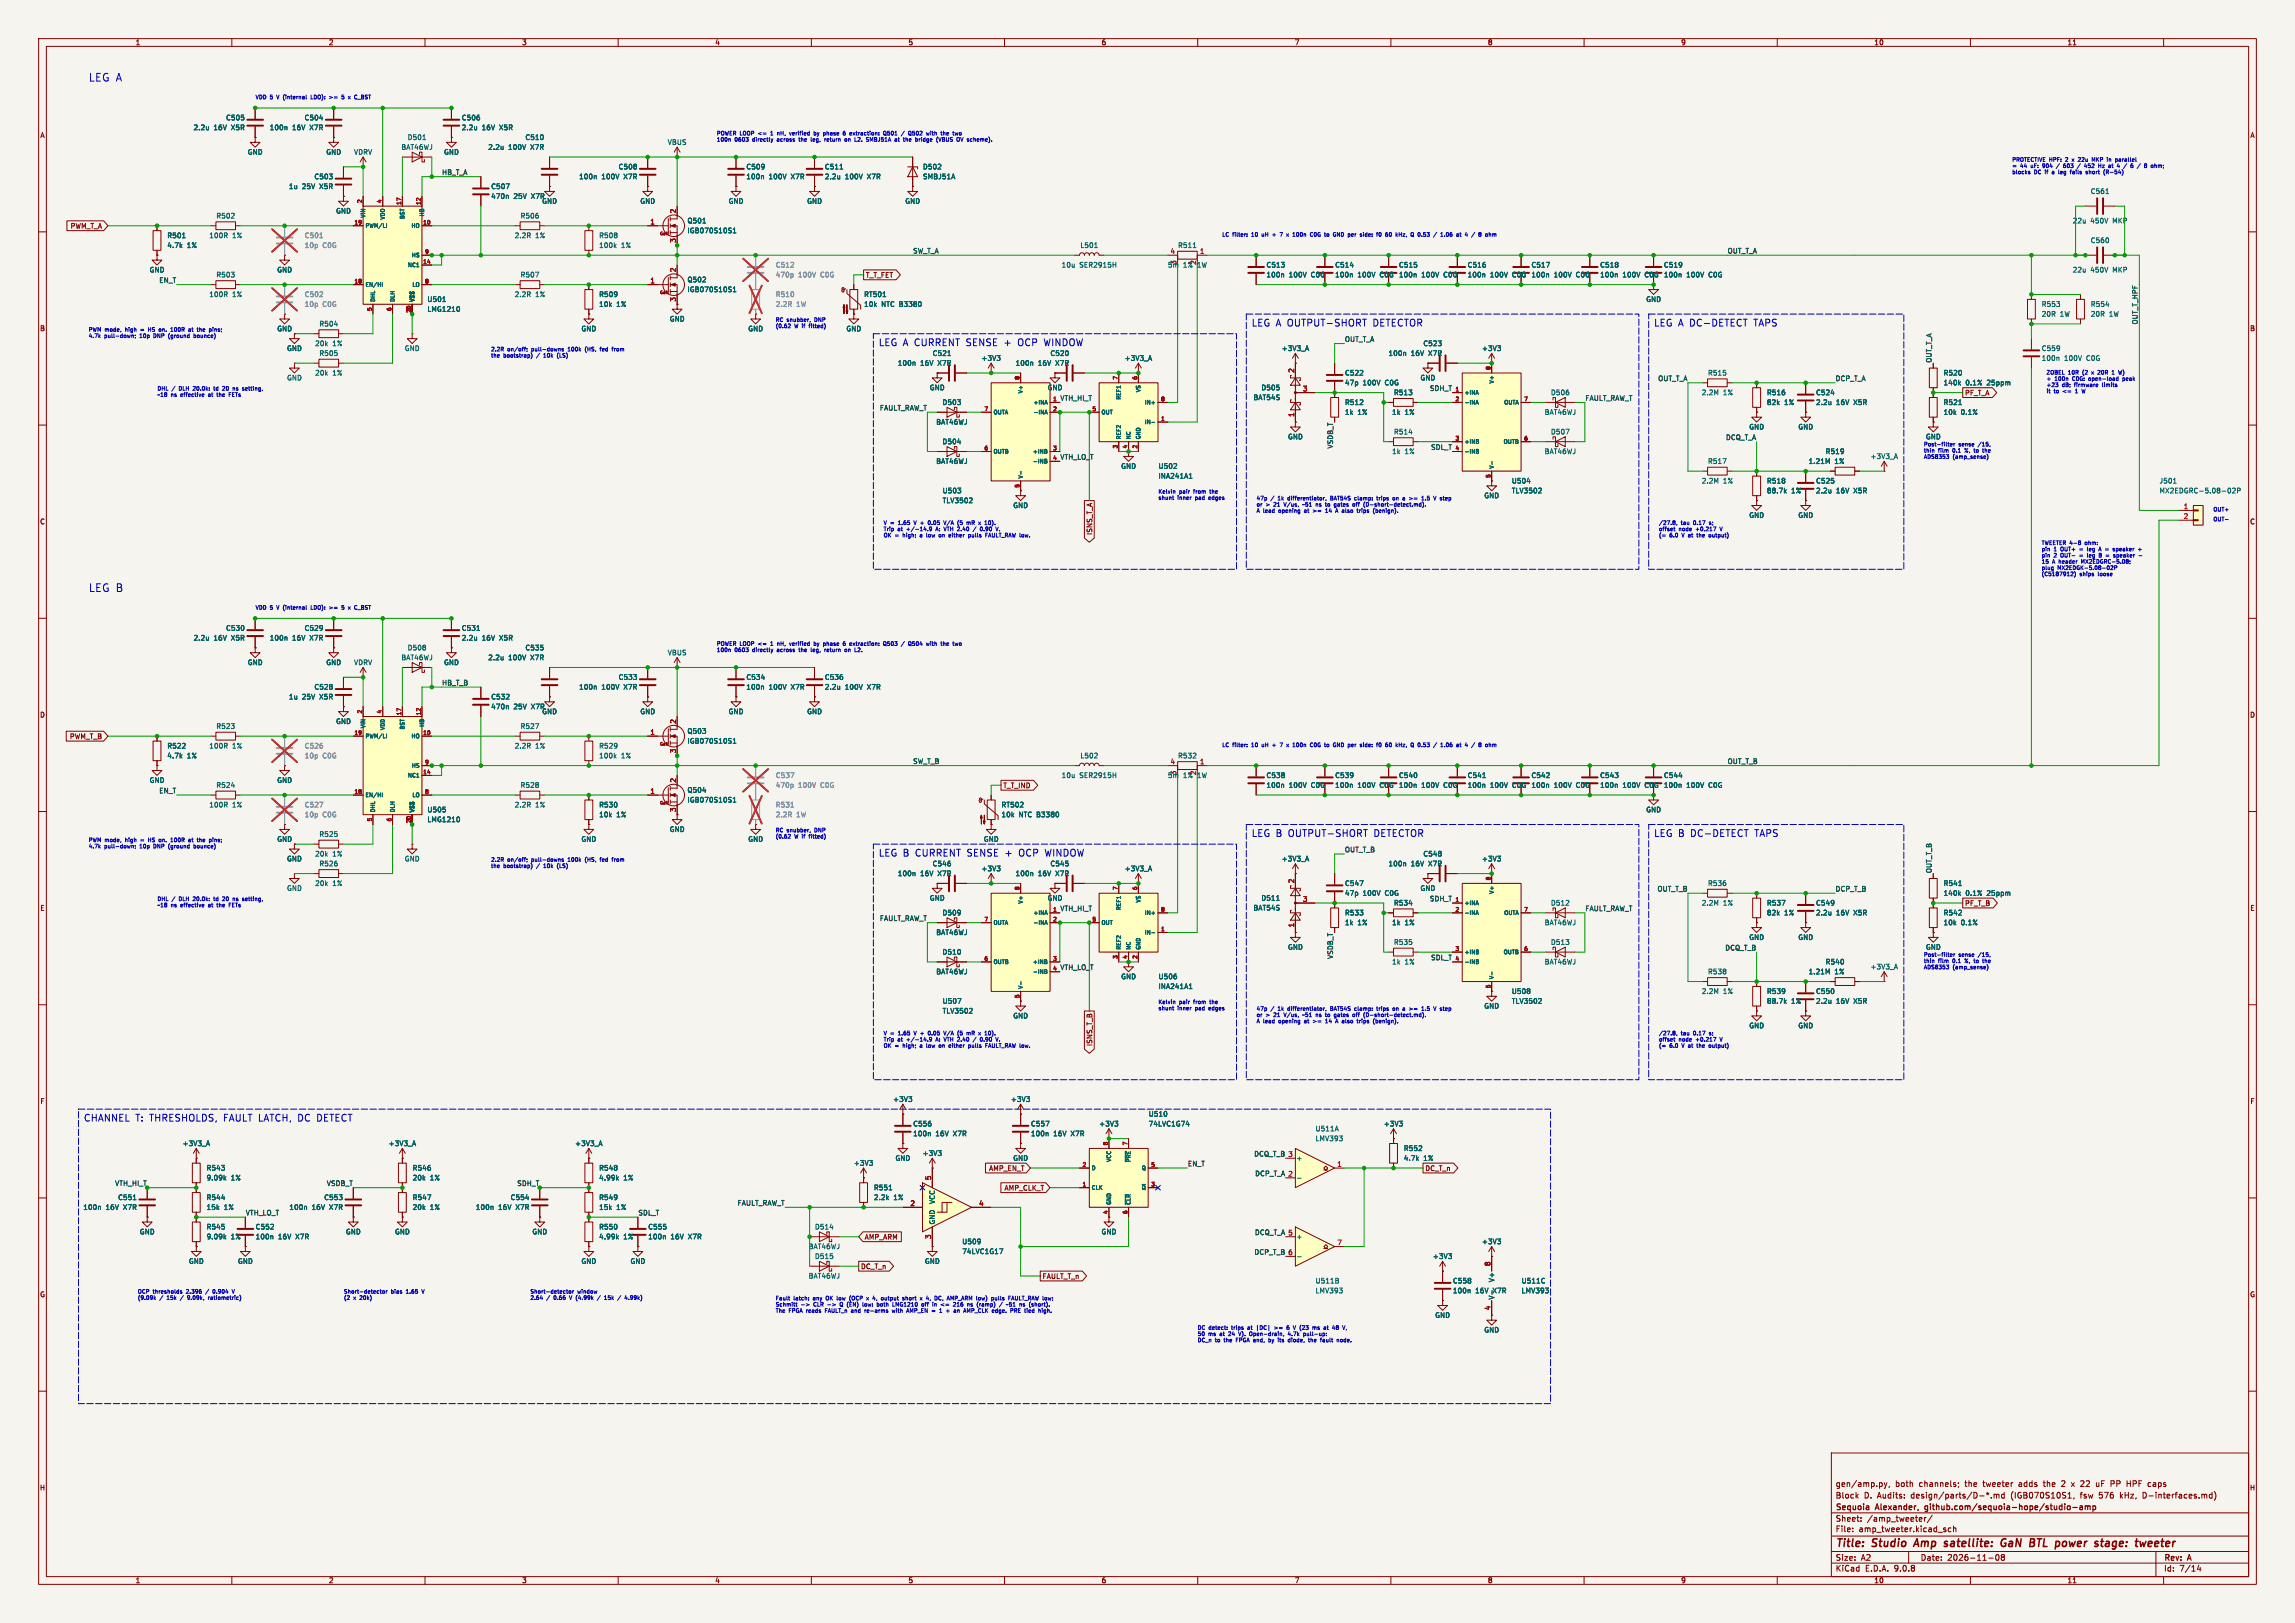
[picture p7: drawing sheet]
<svg xmlns="http://www.w3.org/2000/svg" width="594mm" height="420mm" viewBox="0 0 594 420" stroke-linecap="round" stroke-linejoin="round" font-family="sans-serif">
<defs><g id="words">
<g font-size="2.8" fill="#0000c2">
<text x="22.9" y="21.3">LEG A</text>
<text x="22.9" y="153.4">LEG B</text>
</g>
<g font-size="2.8" fill="#840000">
<text x="475" y="400.9">Title:</text>
<text x="484.7" y="400.9">Studio</text>
<text x="496.4" y="400.9">Amp</text>
<text x="504.9" y="400.9">satellite:</text>
<text x="520.4" y="400.9">GaN</text>
<text x="528.6" y="400.9">BTL</text>
<text x="536.1" y="400.9">power</text>
<text x="547.1" y="400.9">stage:</text>
<text x="558.5" y="400.9">tweeter</text>
</g>
<g font-size="2.5" fill="#0000c2">
<text x="227.3" y="89.8">LEG A CURRENT SENSE +</text>
<text x="263.7" y="89.8">OCP WINDOW</text>
<text x="323.8" y="84.7">LEG A OUTPUT-SHORT</text>
<text x="355.4" y="84.7">DETECTOR</text>
<text x="428" y="84.7">LEG A DC-DETECT</text>
<text x="453.9" y="84.7">TAPS</text>
<text x="227.3" y="221.8">LEG B CURRENT SENSE +</text>
<text x="263.9" y="221.8">OCP WINDOW</text>
<text x="323.8" y="216.8">LEG B OUTPUT-SHORT</text>
<text x="355.7" y="216.8">DETECTOR</text>
<text x="428" y="216.8">LEG B DC-DETECT</text>
<text x="454.2" y="216.8">TAPS</text>
<text x="21.6" y="290.4">CHANNEL T: THRESHOLDS, FAULT LATCH, DC DETECT</text>
</g>
<g font-size="2.1" fill="#840000">
<text x="475" y="388">Block</text>
<text x="475" y="385">gen/amp.py,</text>
<text x="482.4" y="388">D. Audits:</text>
<text x="490.5" y="385">both</text>
<text x="494.8" y="388">design/parts/D-*.md</text>
<text x="496.7" y="385">channels;</text>
<text x="508.8" y="385">the</text>
<text x="513.6" y="385">tweeter</text>
<text x="520.8" y="388">(IGB070S10S1,</text>
<text x="522.9" y="385">adds</text>
<text x="529.5" y="385">the</text>
<text x="534.3" y="385">2</text>
<text x="537" y="385">x</text>
<text x="538.9" y="388">fsw</text>
<text x="539.6" y="385">22</text>
<text x="543.7" y="385">uF</text>
<text x="543.9" y="388">576</text>
<text x="547.7" y="385">PP</text>
<text x="549.5" y="388">kHz,</text>
<text x="552" y="385">HPF</text>
<text x="555.5" y="388">D-interfaces.md)</text>
<text x="557.6" y="385">caps</text>
<text x="475" y="394">Sheet:</text>
<text x="475" y="391.2">Sequoia</text>
<text x="483.2" y="394">/amp_tweeter/</text>
<text x="485.6" y="391.2">Alexander,</text>
<text x="498.9" y="391.2">github.com/sequoia-hope/studio-amp</text>
<text x="475" y="396.7">File:</text>
<text x="481.1" y="396.7">amp_tweeter.kicad_sch</text>
<text x="475" y="406.9">KiCad</text>
<text x="475" y="404.1">Size:</text>
<text x="481.7" y="404.1">A2</text>
<text x="482.7" y="406.9">E.D.A.</text>
<text x="490.3" y="406.9">9.0.8</text>
<text x="497" y="404.1">Date:</text>
<text x="504" y="404.1">2026-11-08</text>
<text x="560" y="404.3">Rev:</text>
<text x="560" y="406.9">Id:</text>
<text x="564.1" y="406.9">7/14</text>
<text x="566.4" y="404.3">A</text>
</g>
<g font-size="1.8" fill="#840000">
<text x="35" y="11.9">1</text>
<text x="85" y="11.9">2</text>
<text x="135" y="11.9">3</text>
<text x="185" y="11.9">4</text>
<text x="235" y="11.9">5</text>
<text x="285" y="11.9">6</text>
<text x="335" y="11.9">7</text>
<text x="385" y="11.9">8</text>
<text x="435" y="11.9">9</text>
<text x="485" y="11.9">10</text>
<text x="535" y="11.9">11</text>
<text x="10.3" y="35.9">A</text>
<text x="582.3" y="35.9">A</text>
<text x="18.1" y="59.4">PWM_T_A</text>
<text x="224" y="72.1">T_T_FET</text>
<text x="10.3" y="85.9">B</text>
<text x="582.3" y="85.9">B</text>
<text x="508.5" y="102.6">PF_T_A</text>
<text x="10.3" y="135.9">C</text>
<text x="582.3" y="135.9">C</text>
<text x="282.9" y="138.6" transform="rotate(-90 282.9 138.6)">ISNS_T_A</text>
<text x="10.3" y="185.9">D</text>
<text x="582.3" y="185.9">D</text>
<text x="18" y="191.5">PWM_T_B</text>
<text x="259.6" y="204.2">T_T_IND</text>
<text x="10.3" y="235.9">E</text>
<text x="508.5" y="234.6">PF_T_B</text>
<text x="582.3" y="235.9">E</text>
<text x="282.9" y="270.8" transform="rotate(-90 282.9 270.8)">ISNS_T_B</text>
<text x="10.3" y="285.9">F</text>
<text x="582.3" y="285.9">F</text>
<text x="255.9" y="303.2">AMP_EN_T</text>
<text x="368.8" y="303.2">DC_T_n</text>
<text x="259.9" y="308.3">AMP_CLK_T</text>
<text x="223.7" y="321">AMP_ARM</text>
<text x="222.7" y="328.6">DC_T_n</text>
<text x="10.3" y="335.9">G</text>
<text x="269.7" y="331.2">FAULT_T_n</text>
<text x="582.3" y="335.9">G</text>
<text x="10.2" y="385.9">H</text>
<text x="582.2" y="385.9">H</text>
<text x="35" y="409.9">1</text>
<text x="85" y="409.9">2</text>
<text x="135" y="409.9">3</text>
<text x="185" y="409.9">4</text>
<text x="235" y="409.9">5</text>
<text x="285" y="409.9">6</text>
<text x="335" y="409.9">7</text>
<text x="385" y="409.9">8</text>
<text x="435" y="409.9">9</text>
<text x="485" y="409.9">10</text>
<text x="535" y="409.9">11</text>
</g>
<g font-size="1.8" fill="#006464">
<text x="50" y="33.9">2.2u</text>
<text x="55.3" y="33.9">16V</text>
<text x="58.4" y="31.3">C505</text>
<text x="60" y="33.9">X5R</text>
<text x="69.7" y="33.9">100n</text>
<text x="75.6" y="33.9">16V</text>
<text x="78.7" y="31.3">C504</text>
<text x="80.3" y="33.9">X7R</text>
<text x="119.4" y="31.3">C506</text>
<text x="119.4" y="33.9">2.2u</text>
<text x="124.7" y="33.9">16V</text>
<text x="129.4" y="33.9">X5R</text>
<text x="64" y="40.2">GND</text>
<text x="84.3" y="40.2">GND</text>
<text x="91.5" y="40.2">VDRV</text>
<text x="103.8" y="39">BAT46WJ</text>
<text x="105.4" y="36.4">D501</text>
<text x="114.8" y="40.2">GND</text>
<text x="126.2" y="39">2.2u</text>
<text x="131.6" y="39">100V</text>
<text x="135.9" y="36.4">C510</text>
<text x="137.5" y="39">X7R</text>
<text x="172.7" y="37.7">VBUS</text>
<text x="81.2" y="46.6">C503</text>
<text x="149.8" y="46.6">100n</text>
<text x="155.7" y="46.6">100V</text>
<text x="160" y="44">C508</text>
<text x="161.6" y="46.6">X7R</text>
<text x="193" y="44">C509</text>
<text x="193" y="46.6">100n</text>
<text x="199" y="46.6">100V</text>
<text x="204.9" y="46.6">X7R</text>
<text x="213.4" y="44">C511</text>
<text x="213.4" y="46.6">2.2u</text>
<text x="218.7" y="46.6">100V</text>
<text x="224.6" y="46.6">X7R</text>
<text x="238.8" y="44">D502</text>
<text x="238.8" y="46.6">SMBJ51A</text>
<text x="74.7" y="49.1">1u</text>
<text x="78.2" y="49.1">25V</text>
<text x="82.9" y="49.1">X5R</text>
<text x="127" y="49.1">C507</text>
<text x="127" y="51.7">470n</text>
<text x="133" y="51.7">25V</text>
<text x="137.6" y="51.7">X7R</text>
<text x="140.2" y="52.9">GND</text>
<text x="165.6" y="52.9">GND</text>
<text x="188.5" y="52.9">GND</text>
<text x="208.8" y="52.9">GND</text>
<text x="234.2" y="52.9">GND</text>
<text x="541" y="50.4">C561</text>
<text x="55.9" y="56.7">R502</text>
<text x="86.9" y="55.5">GND</text>
<text x="134.6" y="56.7">R506</text>
<text x="177.8" y="58">Q501</text>
<text x="536.4" y="58">22u</text>
<text x="541.1" y="58">450V</text>
<text x="547" y="58">MKP</text>
<text x="43.2" y="61.8">R501</text>
<text x="43.2" y="64.4">4.7k</text>
<text x="48.4" y="64.4">1%</text>
<text x="54.1" y="61.8">100R</text>
<text x="60.1" y="61.8">1%</text>
<text x="133.1" y="61.8">2.2R</text>
<text x="138.6" y="61.8">1%</text>
<text x="154.9" y="61.8">R508</text>
<text x="154.9" y="64.4">100k</text>
<text x="160.8" y="64.4">1%</text>
<text x="177.8" y="60.6">IGB070S10S1</text>
<text x="279.5" y="64.4">L501</text>
<text x="304.8" y="64.4">R511</text>
<text x="541" y="63.1">C560</text>
<text x="38.6" y="70.7">GND</text>
<text x="55.9" y="72">R503</text>
<text x="71.6" y="70.7">GND</text>
<text x="134.6" y="72">R507</text>
<text x="274.7" y="69.4">10u</text>
<text x="279.4" y="69.4">SER2915H</text>
<text x="302.2" y="69.4">5m</text>
<text x="304.5" y="68.7" transform="rotate(-90 304.5 68.7)">3</text>
<text x="306.2" y="69.4">1%</text>
<text x="309.6" y="68.7" transform="rotate(-90 309.6 68.7)">2</text>
<text x="310.1" y="69.4">1W</text>
<text x="327.7" y="69.4">C513</text>
<text x="327.7" y="72">100n</text>
<text x="333.6" y="72">100V</text>
<text x="339.5" y="72">C0G</text>
<text x="345.4" y="69.4">C514</text>
<text x="345.4" y="72">100n</text>
<text x="351.4" y="72">100V</text>
<text x="357.3" y="72">C0G 100n</text>
<text x="362" y="69.4">C515</text>
<text x="367.9" y="72">100V</text>
<text x="373.8" y="72">C0G</text>
<text x="379.7" y="69.4">C516</text>
<text x="379.7" y="72">100n</text>
<text x="385.7" y="72">100V</text>
<text x="391.6" y="72">C0G 100n</text>
<text x="396.2" y="69.4">C517</text>
<text x="402.2" y="72">100V</text>
<text x="408.1" y="72">C0G</text>
<text x="414" y="69.4">C518</text>
<text x="414" y="72">100n</text>
<text x="420" y="72">100V</text>
<text x="425.9" y="72">C0G 100n</text>
<text x="430.5" y="69.4">C519</text>
<text x="436.5" y="72">100V</text>
<text x="442.4" y="72">C0G</text>
<text x="536.4" y="70.7">22u</text>
<text x="541.1" y="70.7">450V</text>
<text x="547" y="70.7">MKP</text>
<text x="54.1" y="77.1">100R</text>
<text x="60.1" y="77.1">1%</text>
<text x="133.1" y="77.1">2.2R</text>
<text x="138.6" y="77.1">1%</text>
<text x="154.9" y="77.1">R509</text>
<text x="177.8" y="73.3">Q502</text>
<text x="177.8" y="75.8">IGB070S10S1</text>
<text x="223.5" y="77.1">RT501</text>
<text x="110.5" y="80.9">LMG1210</text>
<text x="110.5" y="78.3">U501</text>
<text x="154.9" y="79.6">10k</text>
<text x="159.6" y="79.6">1%</text>
<text x="173.2" y="83.4">GND</text>
<text x="223.5" y="79.6">10k</text>
<text x="228.1" y="79.6">NTC B3380</text>
<text x="426" y="78.3">GND</text>
<text x="528.3" y="79.6">R553</text>
<text x="528.3" y="82.1">20R</text>
<text x="533.2" y="82.1">1W</text>
<text x="541" y="79.6">R554</text>
<text x="541" y="82.1">20R</text>
<text x="545.9" y="82.1">1W</text>
<text x="71.6" y="86">GND</text>
<text x="81.5" y="89.8">20k</text>
<text x="82.5" y="84.7">R504</text>
<text x="86.1" y="89.8">1%</text>
<text x="150.4" y="86">GND</text>
<text x="193.5" y="86">GND</text>
<text x="218.9" y="86">GND</text>
<text x="368.3" y="89.8">C523</text>
<text x="74.2" y="91">GND</text>
<text x="82.5" y="92.3">R505</text>
<text x="104.6" y="91">GND</text>
<text x="232.3" y="94.8">100n</text>
<text x="238.2" y="94.8">16V</text>
<text x="241.3" y="92.3">C521</text>
<text x="242.9" y="94.8">X7R</text>
<text x="253.9" y="93.6">+3V3</text>
<text x="262.7" y="94.8">100n</text>
<text x="268.7" y="94.8">16V</text>
<text x="271.7" y="92.3">C520</text>
<text x="273.4" y="94.8">X7R</text>
<text x="291" y="93.6">+3V3_A</text>
<text x="331.6" y="91">+3V3_A</text>
<text x="359.3" y="92.3">100n</text>
<text x="365.2" y="92.3">16V</text>
<text x="369.9" y="92.3">X7R</text>
<text x="383.4" y="91">+3V3</text>
<text x="528.3" y="91">C559</text>
<text x="528.3" y="93.6">100n</text>
<text x="534.3" y="93.6">100V</text>
<text x="540.2" y="93.6">C0G</text>
<text x="74.2" y="98.7">GND</text>
<text x="81.5" y="97.4">20k</text>
<text x="86.1" y="97.4">1%</text>
<text x="240.5" y="101.2">GND</text>
<text x="271" y="101.2">GND</text>
<text x="326.4" y="101.2">D505</text>
<text x="348" y="97.4">C522</text>
<text x="348" y="99.9">47p</text>
<text x="352.7" y="99.9">100V</text>
<text x="358.6" y="99.9">C0G</text>
<text x="367.5" y="98.7">GND</text>
<text x="441.9" y="97.4">R515</text>
<text x="502.9" y="97.4">R520</text>
<text x="502.9" y="99.9">140k</text>
<text x="508.8" y="99.9">0.1%</text>
<text x="514.4" y="99.9">25ppm</text>
<text x="243.8" y="105">D503</text>
<text x="324.3" y="103.7">BAT54S</text>
<text x="348" y="105">R512</text>
<text x="348" y="107.5">1k</text>
<text x="351.4" y="107.5">1%</text>
<text x="360.2" y="107.5">1k</text>
<text x="360.7" y="102.5">R513</text>
<text x="363.6" y="107.5">1%</text>
<text x="399.7" y="107.5">BAT46WJ</text>
<text x="401.3" y="102.5">D506</text>
<text x="440.3" y="102.5">2.2M</text>
<text x="446" y="102.5">1%</text>
<text x="457.2" y="102.5">R516</text>
<text x="457.2" y="105">82k</text>
<text x="461.8" y="105">1%</text>
<text x="469.9" y="102.5">C524</text>
<text x="469.9" y="105">2.2u</text>
<text x="475.3" y="105">16V</text>
<text x="479.9" y="105">X5R</text>
<text x="502.9" y="105">R521</text>
<text x="502.9" y="107.5">10k</text>
<text x="507.5" y="107.5">0.1%</text>
<text x="242.2" y="110.1">BAT46WJ</text>
<text x="333.2" y="113.9">GND</text>
<text x="360.7" y="112.6">R514</text>
<text x="401.3" y="112.6">D507</text>
<text x="452.6" y="111.4">GND</text>
<text x="465.3" y="111.4">GND</text>
<text x="498.3" y="113.9">GND</text>
<text x="243.8" y="115.2">D504</text>
<text x="360.2" y="117.7">1k</text>
<text x="363.6" y="117.7">1%</text>
<text x="399.7" y="117.7">BAT46WJ</text>
<text x="472.4" y="117.7">R519</text>
<text x="484" y="119">+3V3_A</text>
<text x="242.2" y="120.2">BAT46WJ</text>
<text x="290.1" y="121.5">GND</text>
<text x="299.7" y="124.1">INA241A1</text>
<text x="299.7" y="121.5">U502</text>
<text x="391.2" y="125.3">U504</text>
<text x="440.3" y="125.3">2.2M</text>
<text x="441.9" y="120.2">R517</text>
<text x="446" y="125.3">1%</text>
<text x="457.2" y="125.3">R518</text>
<text x="468" y="120.2">1.21M</text>
<text x="469.9" y="125.3">C525</text>
<text x="474.8" y="120.2">1%</text>
<text x="558.8" y="125.3">J501</text>
<text x="243.8" y="130.4">TLV3502</text>
<text x="243.8" y="127.9">U503</text>
<text x="262.1" y="131.7">GND</text>
<text x="384" y="129.1">GND</text>
<text x="391.2" y="127.9">TLV3502</text>
<text x="457.2" y="127.9">88.7k</text>
<text x="463.6" y="127.9">1%</text>
<text x="469.9" y="127.9">2.2u</text>
<text x="475.3" y="127.9">16V</text>
<text x="479.9" y="127.9">X5R</text>
<text x="558.8" y="127.9">MX2EDGRC-5.08-02P</text>
<text x="452.6" y="134.2">GND</text>
<text x="465.3" y="134.2">GND</text>
<text x="50" y="166">2.2u</text>
<text x="55.3" y="166">16V</text>
<text x="58.4" y="163.4">C530</text>
<text x="60" y="166">X5R</text>
<text x="69.7" y="166">100n</text>
<text x="75.6" y="166">16V</text>
<text x="78.7" y="163.4">C529</text>
<text x="80.3" y="166">X7R</text>
<text x="119.4" y="163.4">C531</text>
<text x="119.4" y="166">2.2u</text>
<text x="124.7" y="166">16V</text>
<text x="129.4" y="166">X5R</text>
<text x="64" y="172.3">GND</text>
<text x="84.3" y="172.3">GND</text>
<text x="91.5" y="172.3">VDRV</text>
<text x="103.8" y="171">BAT46WJ</text>
<text x="105.4" y="168.5">D508</text>
<text x="114.8" y="172.3">GND</text>
<text x="126.2" y="171">2.2u</text>
<text x="131.6" y="171">100V</text>
<text x="135.9" y="168.5">C535</text>
<text x="137.5" y="171">X7R</text>
<text x="172.7" y="169.8">VBUS</text>
<text x="81.2" y="178.7">C528</text>
<text x="149.8" y="178.7">100n</text>
<text x="155.7" y="178.7">100V</text>
<text x="160" y="176.1">C533</text>
<text x="161.6" y="178.7">X7R</text>
<text x="193" y="176.1">C534</text>
<text x="193" y="178.7">100n</text>
<text x="199" y="178.7">100V</text>
<text x="204.9" y="178.7">X7R</text>
<text x="213.4" y="176.1">C536</text>
<text x="213.4" y="178.7">2.2u</text>
<text x="218.7" y="178.7">100V</text>
<text x="224.6" y="178.7">X7R</text>
<text x="74.7" y="181.2">1u</text>
<text x="78.2" y="181.2">25V</text>
<text x="82.9" y="181.2">X5R</text>
<text x="127" y="181.2">C532</text>
<text x="127" y="183.7">470n</text>
<text x="133" y="183.7">25V</text>
<text x="137.6" y="183.7">X7R</text>
<text x="140.2" y="185">GND</text>
<text x="165.6" y="185">GND</text>
<text x="188.5" y="185">GND</text>
<text x="208.8" y="185">GND</text>
<text x="55.9" y="188.8">R523</text>
<text x="86.9" y="187.6">GND</text>
<text x="134.6" y="188.8">R527</text>
<text x="177.8" y="190.1">Q503</text>
<text x="43.2" y="193.9">R522</text>
<text x="43.2" y="196.4">4.7k</text>
<text x="48.4" y="196.4">1%</text>
<text x="54.1" y="193.9">100R</text>
<text x="60.1" y="193.9">1%</text>
<text x="133.1" y="193.9">2.2R</text>
<text x="138.6" y="193.9">1%</text>
<text x="154.9" y="193.9">R529</text>
<text x="154.9" y="196.4">100k</text>
<text x="160.8" y="196.4">1%</text>
<text x="177.8" y="192.6">IGB070S10S1</text>
<text x="279.5" y="196.4">L502</text>
<text x="304.8" y="196.4">R532</text>
<text x="38.6" y="202.8">GND</text>
<text x="71.6" y="202.8">GND</text>
<text x="274.7" y="201.5">10u</text>
<text x="279.4" y="201.5">SER2915H</text>
<text x="302.2" y="201.5">5m</text>
<text x="304.5" y="200.7" transform="rotate(-90 304.5 200.7)">3</text>
<text x="306.2" y="201.5">1%</text>
<text x="309.6" y="200.7" transform="rotate(-90 309.6 200.7)">2</text>
<text x="310.1" y="201.5">1W</text>
<text x="327.7" y="201.5">C538</text>
<text x="345.4" y="201.5">C539</text>
<text x="362" y="201.5">C540</text>
<text x="379.7" y="201.5">C541</text>
<text x="396.2" y="201.5">C542</text>
<text x="414" y="201.5">C543</text>
<text x="430.5" y="201.5">C544</text>
<text x="54.1" y="209.1">100R</text>
<text x="55.9" y="204.1">R524</text>
<text x="60.1" y="209.1">1%</text>
<text x="133.1" y="209.1">2.2R</text>
<text x="134.6" y="204.1">R528</text>
<text x="138.6" y="209.1">1%</text>
<text x="154.9" y="209.1">R530</text>
<text x="177.8" y="205.3">Q504</text>
<text x="177.8" y="207.9">IGB070S10S1</text>
<text x="259.1" y="209.1">RT502</text>
<text x="327.7" y="204.1">100n</text>
<text x="333.6" y="204.1">100V</text>
<text x="339.5" y="204.1">C0G</text>
<text x="345.4" y="204.1">100n</text>
<text x="351.4" y="204.1">100V</text>
<text x="357.3" y="204.1">C0G 100n</text>
<text x="367.9" y="204.1">100V</text>
<text x="373.8" y="204.1">C0G</text>
<text x="379.7" y="204.1">100n</text>
<text x="385.7" y="204.1">100V</text>
<text x="391.6" y="204.1">C0G 100n</text>
<text x="402.2" y="204.1">100V</text>
<text x="408.1" y="204.1">C0G</text>
<text x="414" y="204.1">100n</text>
<text x="420" y="204.1">100V</text>
<text x="425.9" y="204.1">C0G 100n</text>
<text x="436.5" y="204.1">100V</text>
<text x="442.4" y="204.1">C0G</text>
<text x="110.5" y="213">LMG1210</text>
<text x="110.5" y="210.4">U505</text>
<text x="154.9" y="211.7">10k</text>
<text x="159.6" y="211.7">1%</text>
<text x="173.2" y="215.5">GND</text>
<text x="259.1" y="211.7">10k</text>
<text x="263.7" y="211.7">NTC B3380</text>
<text x="426" y="210.4">GND</text>
<text x="71.6" y="218">GND</text>
<text x="81.5" y="221.8">20k</text>
<text x="82.5" y="216.8">R525</text>
<text x="86.1" y="221.8">1%</text>
<text x="150.4" y="218">GND</text>
<text x="193.5" y="218">GND</text>
<text x="254.5" y="218">GND</text>
<text x="368.3" y="221.8">C548</text>
<text x="74.2" y="223.1">GND</text>
<text x="82.5" y="224.4">R526</text>
<text x="104.6" y="223.1">GND</text>
<text x="232.3" y="226.9">100n</text>
<text x="238.2" y="226.9">16V</text>
<text x="241.3" y="224.4">C546</text>
<text x="242.9" y="226.9">X7R</text>
<text x="253.9" y="225.7">+3V3</text>
<text x="262.7" y="226.9">100n</text>
<text x="268.7" y="226.9">16V</text>
<text x="271.7" y="224.4">C545</text>
<text x="273.4" y="226.9">X7R</text>
<text x="291" y="225.7">+3V3_A</text>
<text x="331.6" y="223.1">+3V3_A</text>
<text x="359.3" y="224.4">100n</text>
<text x="365.2" y="224.4">16V</text>
<text x="369.9" y="224.4">X7R</text>
<text x="383.4" y="223.1">+3V3</text>
<text x="74.2" y="230.7">GND</text>
<text x="81.5" y="229.5">20k</text>
<text x="86.1" y="229.5">1%</text>
<text x="240.5" y="233.3">GND</text>
<text x="271" y="233.3">GND</text>
<text x="326.4" y="233.3">D511</text>
<text x="348" y="229.5">C547</text>
<text x="348" y="232">47p</text>
<text x="352.7" y="232">100V</text>
<text x="358.6" y="232">C0G</text>
<text x="367.5" y="230.7">GND</text>
<text x="441.9" y="229.5">R536</text>
<text x="502.9" y="229.5">R541</text>
<text x="502.9" y="232">140k</text>
<text x="508.8" y="232">0.1%</text>
<text x="514.4" y="232">25ppm</text>
<text x="243.8" y="237.1">D509</text>
<text x="324.3" y="235.8">BAT54S</text>
<text x="348" y="237.1">R533</text>
<text x="348" y="239.6">1k</text>
<text x="351.4" y="239.6">1%</text>
<text x="360.2" y="239.6">1k</text>
<text x="360.7" y="234.5">R534</text>
<text x="363.6" y="239.6">1%</text>
<text x="399.7" y="239.6">BAT46WJ</text>
<text x="401.3" y="234.5">D512</text>
<text x="440.3" y="234.5">2.2M</text>
<text x="446" y="234.5">1%</text>
<text x="457.2" y="234.5">R537</text>
<text x="457.2" y="237.1">82k</text>
<text x="461.8" y="237.1">1%</text>
<text x="469.9" y="234.5">C549</text>
<text x="469.9" y="237.1">2.2u</text>
<text x="475.3" y="237.1">16V</text>
<text x="479.9" y="237.1">X5R</text>
<text x="502.9" y="237.1">R542</text>
<text x="502.9" y="239.6">10k</text>
<text x="507.5" y="239.6">0.1%</text>
<text x="242.2" y="242.2">BAT46WJ</text>
<text x="333.2" y="246">GND</text>
<text x="360.7" y="244.7">R535</text>
<text x="401.3" y="244.7">D513</text>
<text x="452.6" y="243.4">GND</text>
<text x="465.3" y="243.4">GND</text>
<text x="498.3" y="246">GND</text>
<text x="243.8" y="247.2">D510</text>
<text x="360.2" y="249.8">1k</text>
<text x="363.6" y="249.8">1%</text>
<text x="399.7" y="249.8">BAT46WJ</text>
<text x="472.4" y="249.8">R540</text>
<text x="484" y="251.1">+3V3_A</text>
<text x="242.2" y="252.3">BAT46WJ</text>
<text x="290.1" y="253.6">GND</text>
<text x="299.7" y="256.1">INA241A1</text>
<text x="299.7" y="253.6">U506</text>
<text x="391.2" y="257.4">U508</text>
<text x="440.3" y="257.4">2.2M</text>
<text x="441.9" y="252.3">R538</text>
<text x="446" y="257.4">1%</text>
<text x="457.2" y="257.4">R539</text>
<text x="468" y="252.3">1.21M</text>
<text x="469.9" y="257.4">C550</text>
<text x="474.8" y="252.3">1%</text>
<text x="243.8" y="262.5">TLV3502</text>
<text x="243.8" y="259.9">U507</text>
<text x="262.1" y="263.8">GND</text>
<text x="384" y="261.2">GND</text>
<text x="391.2" y="259.9">TLV3502</text>
<text x="457.2" y="259.9">88.7k</text>
<text x="463.6" y="259.9">1%</text>
<text x="469.9" y="259.9">2.2u</text>
<text x="475.3" y="259.9">16V</text>
<text x="479.9" y="259.9">X5R</text>
<text x="452.6" y="266.3">GND</text>
<text x="465.3" y="266.3">GND</text>
<text x="231" y="285.3">+3V3</text>
<text x="261.5" y="285.3">+3V3</text>
<text x="236.2" y="291.7">C556</text>
<text x="266.7" y="291.7">C557</text>
<text x="284.4" y="291.7">+3V3</text>
<text x="297.2" y="289.2">U510</text>
<text x="297.2" y="291.7">74LVC1G74</text>
<text x="340.4" y="293">U511A</text>
<text x="358" y="291.7">+3V3</text>
<text x="47.1" y="296.8">+3V3_A</text>
<text x="100.5" y="296.8">+3V3_A</text>
<text x="148.7" y="296.8">+3V3_A</text>
<text x="236.2" y="294.2">100n</text>
<text x="238.7" y="299.3">+3V3</text>
<text x="242.2" y="294.2">16V</text>
<text x="246.9" y="294.2">X7R</text>
<text x="266.7" y="294.2">100n</text>
<text x="272.7" y="294.2">16V</text>
<text x="277.3" y="294.2">X7R</text>
<text x="340.4" y="295.5">LMV393</text>
<text x="363.2" y="298">R552</text>
<text x="53.3" y="303.1">R543</text>
<text x="53.3" y="305.7">9.09k</text>
<text x="59.8" y="305.7">1%</text>
<text x="106.7" y="303.1">R546</text>
<text x="106.7" y="305.7">20k</text>
<text x="111.3" y="305.7">1%</text>
<text x="154.9" y="303.1">R548</text>
<text x="154.9" y="305.7">4.99k</text>
<text x="161.4" y="305.7">1%</text>
<text x="220.9" y="301.9">+3V3</text>
<text x="231.6" y="300.6">GND</text>
<text x="262.1" y="300.6">GND</text>
<text x="335.4" y="300.6">+</text>
<text x="363.2" y="300.6">4.7k</text>
<text x="368.5" y="300.6">1%</text>
<text x="30.4" y="310.7">C551</text>
<text x="53.3" y="310.7">R544</text>
<text x="83.8" y="310.7">C553</text>
<text x="106.7" y="310.7">R547</text>
<text x="132" y="310.7">C554</text>
<text x="154.9" y="310.7">R549</text>
<text x="226.1" y="308.2">R551</text>
<text x="226.1" y="310.7">2.2k</text>
<text x="231.3" y="310.7">1%</text>
<text x="242.2" y="311.7" transform="rotate(-90 242.2 311.7)">VCC</text>
<text x="21.4" y="313.3">100n</text>
<text x="27.4" y="313.3">16V</text>
<text x="32.1" y="313.3">X7R</text>
<text x="53.3" y="313.3">15k</text>
<text x="58" y="313.3">1%</text>
<text x="74.8" y="313.3">100n</text>
<text x="80.7" y="313.3">16V</text>
<text x="85.4" y="313.3">X7R</text>
<text x="106.7" y="313.3">20k</text>
<text x="111.3" y="313.3">1%</text>
<text x="123" y="313.3">100n</text>
<text x="129" y="313.3">16V</text>
<text x="133.7" y="313.3">X7R</text>
<text x="154.9" y="313.3">15k</text>
<text x="159.6" y="313.3">1%</text>
<text x="242.2" y="317" transform="rotate(-90 242.2 317)">GND</text>
<text x="36.1" y="319.6">GND</text>
<text x="53.3" y="318.4">R545</text>
<text x="53.3" y="320.9">9.09k</text>
<text x="59.8" y="320.9">1%</text>
<text x="66" y="318.4">C552</text>
<text x="66" y="320.9">100n</text>
<text x="72" y="320.9">16V</text>
<text x="76.7" y="320.9">X7R</text>
<text x="89.4" y="319.6">GND</text>
<text x="102.1" y="319.6">GND</text>
<text x="137.7" y="319.6">GND</text>
<text x="154.9" y="318.4">R550</text>
<text x="154.9" y="320.9">4.99k</text>
<text x="161.4" y="320.9">1%</text>
<text x="167.6" y="318.4">C555</text>
<text x="167.6" y="320.9">100n</text>
<text x="173.6" y="320.9">16V</text>
<text x="178.3" y="320.9">X7R</text>
<text x="209.2" y="323.4">BAT46WJ</text>
<text x="210.8" y="318.4">D514</text>
<text x="248.9" y="322.2">U509</text>
<text x="285" y="319.6">GND</text>
<text x="335.4" y="320.9">+</text>
<text x="383.4" y="322.2">+3V3</text>
<text x="48.8" y="327.3">GND</text>
<text x="61.5" y="327.3">GND</text>
<text x="150.4" y="327.3">GND</text>
<text x="163.1" y="327.3">GND</text>
<text x="210.8" y="326">D515</text>
<text x="239.3" y="327.3">GND</text>
<text x="248.9" y="324.7">74LVC1G17</text>
<text x="370.7" y="326">+3V3</text>
<text x="209.2" y="331.1">BAT46WJ</text>
<text x="340.4" y="332.3">U511B</text>
<text x="340.4" y="334.9">LMV393</text>
<text x="375.9" y="332.3">C558</text>
<text x="375.9" y="334.9">100n</text>
<text x="381.9" y="334.9">16V</text>
<text x="386.6" y="334.9">X7R</text>
<text x="386.9" y="331.9" transform="rotate(-90 386.9 331.9)">V+</text>
<text x="393.7" y="332.3">U511C</text>
<text x="393.7" y="334.9">LMV393</text>
<text x="371.3" y="341.2">GND</text>
<text x="386.9" y="336.4" transform="rotate(-90 386.9 336.4)">V-</text>
<text x="384" y="345">GND</text>
</g>
<g font-size="1.8" fill="#0f0f0f">
<text x="114.3" y="45.4">HB_T_A</text>
<text x="236.2" y="65.7">SW_T_A</text>
<text x="447" y="65.7">OUT_T_A</text>
<text x="41.1" y="73.3">EN_T</text>
<text x="348" y="88.6">OUT_T_A</text>
<text x="553.4" y="84.1" transform="rotate(-90 553.4 84.1)">OUT_T_HPF</text>
<text x="500" y="94" transform="rotate(-90 500 94)">OUT_T_A</text>
<text x="370" y="101.3">SDH_T</text>
<text x="429.1" y="98.7">OUT_T_A</text>
<text x="475" y="98.7">DCP_T_A</text>
<text x="227.6" y="106.3">FAULT_RAW_T</text>
<text x="274.3" y="103.8">VTH_HI_T</text>
<text x="410.2" y="103.8">FAULT_RAW_T</text>
<text x="446.6" y="114">DCQ_T_A</text>
<text x="274.3" y="119">VTH_LO_T</text>
<text x="345.1" y="116.2" transform="rotate(-90 345.1 116.2)">VSDB_T</text>
<text x="370.3" y="116.5">SDL_T</text>
<text x="114.3" y="177.5">HB_T_B</text>
<text x="236.2" y="197.8">SW_T_B</text>
<text x="447" y="197.8">OUT_T_B</text>
<text x="41.1" y="205.4">EN_T</text>
<text x="348" y="220.6">OUT_T_B</text>
<text x="500" y="226.1" transform="rotate(-90 500 226.1)">OUT_T_B</text>
<text x="370" y="233.3">SDH_T</text>
<text x="428.9" y="230.8">OUT_T_B</text>
<text x="475" y="230.8">DCP_T_B</text>
<text x="227.6" y="238.4">FAULT_RAW_T</text>
<text x="274.3" y="235.9">VTH_HI_T</text>
<text x="410.2" y="235.9">FAULT_RAW_T</text>
<text x="274.3" y="251.1">VTH_LO_T</text>
<text x="345.1" y="248.3" transform="rotate(-90 345.1 248.3)">VSDB_T</text>
<text x="370.3" y="248.6">SDL_T</text>
<text x="446.4" y="246">DCQ_T_B</text>
<text x="324.5" y="299.4">DCQ_T_B 3</text>
<text x="307.3" y="301.9">EN_T</text>
<text x="324.7" y="304.5">DCP_T_A 2</text>
<text x="84.5" y="307">VSDB_T</text>
<text x="63.5" y="314.6">VTH_LO_T</text>
<text x="165.1" y="314.6">SDL_T</text>
<text x="190.8" y="312.1">FAULT_RAW_T</text>
<text x="324.7" y="319.7">DCQ_T_A 5</text>
<text x="324.6" y="324.8">DCP_T_B 6</text>
</g>
<g font-size="1.8" fill="#a90000">
<text x="168.2" y="58.2">1</text>
<text x="175" y="55.3" transform="rotate(-90 175 55.3)">2</text>
<text x="175" y="62.9" transform="rotate(-90 175 62.9)">3</text>
<text x="302.8" y="65.8">4</text>
<text x="310.4" y="65.8">1</text>
<text x="175" y="70.6" transform="rotate(-90 175 70.6)">2</text>
<text x="168.2" y="73.4">1</text>
<text x="175" y="78.2" transform="rotate(-90 175 78.2)">3</text>
<text x="335" y="96.6" transform="rotate(-90 335 96.6)">2</text>
<text x="337.1" y="101.3">3</text>
<text x="335" y="108" transform="rotate(-90 335 108)">1</text>
<text x="565.1" y="131.8">1</text>
<text x="565.1" y="134.4">2</text>
<text x="168.2" y="190.2">1</text>
<text x="175" y="187.4" transform="rotate(-90 175 187.4)">2</text>
<text x="175" y="195" transform="rotate(-90 175 195)">3</text>
<text x="302.8" y="197.9">4</text>
<text x="310.4" y="197.9">1</text>
<text x="175" y="202.6" transform="rotate(-90 175 202.6)">2</text>
<text x="168.2" y="205.5">1</text>
<text x="175" y="210.3" transform="rotate(-90 175 210.3)">3</text>
<text x="335" y="228.7" transform="rotate(-90 335 228.7)">2</text>
<text x="337.1" y="233.4">3</text>
<text x="335" y="240.1" transform="rotate(-90 335 240.1)">1</text>
<text x="241" y="305.5" transform="rotate(-90 241 305.5)">5</text>
<text x="346" y="302">1</text>
<text x="235.5" y="312.2">2</text>
<text x="253.3" y="312.2">4</text>
<text x="241" y="320.7" transform="rotate(-90 241 320.7)">3</text>
<text x="346" y="322.3">7</text>
<text x="385.8" y="327.7" transform="rotate(-90 385.8 327.7)">8</text>
<text x="385.8" y="339.2" transform="rotate(-90 385.8 339.2)">4</text>
</g>
<g font-size="1.8" fill="#939391">
<text x="78.7" y="61.8">C501</text>
<text x="78.7" y="64.4">10p</text>
<text x="83.5" y="64.4">C0G</text>
<text x="200.7" y="69.4">C512</text>
<text x="200.7" y="72">470p</text>
<text x="206.6" y="72">100V</text>
<text x="212.5" y="72">C0G</text>
<text x="78.7" y="77.1">C502</text>
<text x="200.7" y="77.1">R510</text>
<text x="78.7" y="79.6">10p</text>
<text x="83.5" y="79.6">C0G</text>
<text x="200.7" y="79.6">2.2R</text>
<text x="206.1" y="79.6">1W</text>
<text x="78.7" y="193.9">C526</text>
<text x="78.7" y="196.4">10p</text>
<text x="83.5" y="196.4">C0G</text>
<text x="200.7" y="201.5">C537</text>
<text x="78.7" y="209.1">C527</text>
<text x="200.7" y="209.1">R531</text>
<text x="200.7" y="204.1">470p</text>
<text x="206.6" y="204.1">100V</text>
<text x="212.5" y="204.1">C0G</text>
<text x="78.7" y="211.7">10p</text>
<text x="83.5" y="211.7">C0G</text>
<text x="200.7" y="211.7">2.2R</text>
<text x="206.1" y="211.7">1W</text>
</g>
<g font-size="1.8" fill="#009600">
<text x="29.7" y="307">VTH_HI_T</text>
<text x="133.8" y="307">SDH_T</text>
</g>
<g font-size="1.4" fill="#0000c2">
<text x="66" y="25.9">VDD 5</text>
<text x="71.9" y="25.9">V (internal</text>
<text x="81.2" y="25.9">LDO):</text>
<text x="86.2" y="25.9">&gt;=</text>
<text x="89.7" y="25.9">5</text>
<text x="91.7" y="25.9">x</text>
<text x="93.5" y="25.9">C_BST</text>
<text x="185.4" y="35.2">POWER LOOP</text>
<text x="196.5" y="35.2">&lt;=</text>
<text x="200" y="35.2">1</text>
<text x="201.9" y="35.2">nH,</text>
<text x="205.4" y="35.2">verified</text>
<text x="211.9" y="35.2">by</text>
<text x="214.6" y="35.2">phase</text>
<text x="220" y="35.2">6</text>
<text x="222" y="35.2">extraction:</text>
<text x="230.9" y="35.2">Q501</text>
<text x="235.9" y="35.2">/</text>
<text x="237.9" y="35.2">Q502</text>
<text x="242.9" y="35.2">with</text>
<text x="246.9" y="35.2">the</text>
<text x="185.4" y="36.8">100n</text>
<text x="190.2" y="36.8">0603</text>
<text x="195" y="36.8">directly</text>
<text x="201.6" y="36.8">across</text>
<text x="207.5" y="36.8">the</text>
<text x="210.9" y="36.8">leg,</text>
<text x="214.7" y="36.8">return</text>
<text x="220.2" y="36.8">on</text>
<text x="223" y="36.8">L2.</text>
<text x="226.3" y="36.8">SMBJ51A</text>
<text x="233.9" y="36.8">at</text>
<text x="236.4" y="36.8">the</text>
<text x="239.7" y="36.8">bridge</text>
<text x="245.4" y="36.8">(VBUS</text>
<text x="251" y="36.8">OV scheme).</text>
<text x="520.7" y="42">PROTECTIVE HPF:</text>
<text x="520.7" y="43.7">=</text>
<text x="520.7" y="45.3">blocks</text>
<text x="523" y="43.7">44</text>
<text x="525.9" y="43.7">uF:</text>
<text x="526.5" y="45.3">DC</text>
<text x="529.1" y="43.7">904</text>
<text x="529.5" y="45.3">if</text>
<text x="531.6" y="45.3">a</text>
<text x="533.5" y="45.3">leg</text>
<text x="534.8" y="42">2</text>
<text x="535.1" y="43.7">603</text>
<text x="536.8" y="45.3">fails</text>
<text x="538.6" y="42">22u</text>
<text x="539" y="43.7">/</text>
<text x="541" y="43.7">452</text>
<text x="541.1" y="45.3">short</text>
<text x="542.5" y="42">MKP</text>
<text x="544.9" y="43.7">Hz</text>
<text x="546" y="45.3">(R-54)</text>
<text x="546.6" y="42">in</text>
<text x="547.8" y="43.7">at</text>
<text x="549" y="42">parallel</text>
<text x="552.2" y="43.7">/</text>
<text x="554.3" y="43.7">6</text>
<text x="556.3" y="43.7">/</text>
<text x="558.3" y="43.7">8</text>
<text x="316.2" y="61.4">LC</text>
<text x="319.1" y="61.4">filter:</text>
<text x="324.2" y="61.4">10</text>
<text x="327.1" y="61.4">uH</text>
<text x="330.1" y="61.4">+</text>
<text x="332.3" y="61.4">7</text>
<text x="334.3" y="61.4">x</text>
<text x="336.1" y="61.4">100n</text>
<text x="340.9" y="61.4">C0G</text>
<text x="344.9" y="61.4">to</text>
<text x="347.4" y="61.4">GND per</text>
<text x="354.8" y="61.4">side:</text>
<text x="359.4" y="61.4">f0</text>
<text x="361.9" y="61.4">60</text>
<text x="364.8" y="61.4">kHz,</text>
<text x="369" y="61.4">Q</text>
<text x="371.1" y="61.4">0.53</text>
<text x="375.4" y="61.4">/</text>
<text x="377.5" y="61.4">1.06</text>
<text x="381.9" y="61.4">at</text>
<text x="384.3" y="61.4">4</text>
<text x="386.3" y="61.4">/</text>
<text x="200.7" y="83.5">RC</text>
<text x="203.7" y="83.5">snubber,</text>
<text x="211.1" y="83.5">DNP</text>
<text x="22.9" y="86">PWM mode,</text>
<text x="22.9" y="87.6">4.7k</text>
<text x="27.1" y="87.6">pull-down;</text>
<text x="32.7" y="86">high</text>
<text x="36.4" y="87.6">10p</text>
<text x="39.1" y="86">HS</text>
<text x="40.3" y="87.6">DNP</text>
<text x="42.1" y="86">on.</text>
<text x="44.3" y="87.6">(ground</text>
<text x="45.5" y="86">100R</text>
<text x="50.3" y="86">at</text>
<text x="51.1" y="87.6">bounce)</text>
<text x="52.8" y="86">the</text>
<text x="56.2" y="86">pins;</text>
<text x="200.7" y="85.1">(0.62</text>
<text x="205.7" y="85.1">W if</text>
<text x="209.9" y="85.1">fitted)</text>
<text x="127" y="91.1">2.2R</text>
<text x="127" y="92.7">the</text>
<text x="130.4" y="92.7">bootstrap)</text>
<text x="131.4" y="91.1">on/off;</text>
<text x="137.8" y="91.1">pull-downs</text>
<text x="139.1" y="92.7">/</text>
<text x="141.2" y="92.7">10k</text>
<text x="144.9" y="92.7">(LS)</text>
<text x="147.5" y="91.1">100k</text>
<text x="152.2" y="91.1">(HS,</text>
<text x="156.3" y="91.1">fed</text>
<text x="159.7" y="91.1">from</text>
<text x="40.6" y="101.3">DHL</text>
<text x="44.5" y="101.3">/</text>
<text x="46.6" y="101.3">DLH</text>
<text x="50.5" y="101.3">20.0k:</text>
<text x="56.1" y="101.3">td</text>
<text x="58.6" y="101.3">20</text>
<text x="61.5" y="101.3">ns</text>
<text x="64.2" y="101.3">setting,</text>
<text x="529.6" y="97.1">ZOBEL</text>
<text x="529.6" y="98.7">+</text>
<text x="529.6" y="100.3">+23</text>
<text x="529.6" y="102">it</text>
<text x="531.7" y="102">to</text>
<text x="531.8" y="98.7">100n</text>
<text x="533.8" y="100.3">dB;</text>
<text x="534.2" y="102">&lt;=</text>
<text x="535.3" y="97.1">10R</text>
<text x="536.6" y="98.7">C0G:</text>
<text x="537.2" y="100.3">firmware</text>
<text x="537.6" y="102">1</text>
<text x="539.2" y="97.1">(2</text>
<text x="539.6" y="102">W</text>
<text x="541.1" y="98.7">open-load</text>
<text x="543.7" y="97.1">20R</text>
<text x="544.6" y="100.3">limits</text>
<text x="547.6" y="97.1">1</text>
<text x="549.6" y="97.1">W)</text>
<text x="550.1" y="98.7">peak</text>
<text x="40.6" y="102.9">~18</text>
<text x="44.3" y="102.9">ns</text>
<text x="47" y="102.9">effective</text>
<text x="54.4" y="102.9">at</text>
<text x="56.9" y="102.9">the</text>
<text x="60.3" y="102.9">FETs</text>
<text x="497.8" y="115.7">Post-filter</text>
<text x="497.8" y="117.3">thin</text>
<text x="497.8" y="118.9">ADS8353</text>
<text x="501.7" y="117.3">film</text>
<text x="505.5" y="118.9">(amp_sense)</text>
<text x="505.6" y="117.3">0.1</text>
<text x="507" y="115.7">sense</text>
<text x="509" y="117.3">%,</text>
<text x="511.7" y="117.3">to</text>
<text x="512.3" y="115.7">/15,</text>
<text x="514.2" y="117.3">the</text>
<text x="299.7" y="127.9">Kelvin</text>
<text x="299.7" y="129.6">shunt</text>
<text x="304.8" y="129.6">inner</text>
<text x="305.3" y="127.9">pair</text>
<text x="309.2" y="127.9">from</text>
<text x="309.6" y="129.6">pad</text>
<text x="313.3" y="129.6">edges</text>
<text x="313.6" y="127.9">the</text>
<text x="325.1" y="129.7">47p</text>
<text x="325.1" y="131.3">or</text>
<text x="327.7" y="131.3">&gt;</text>
<text x="328.9" y="129.7">/</text>
<text x="329.9" y="131.3">21</text>
<text x="331" y="129.7">1k</text>
<text x="332.8" y="131.3">V/us,</text>
<text x="333.8" y="129.7">differentiator,</text>
<text x="338" y="131.3">~51</text>
<text x="341.6" y="131.3">ns</text>
<text x="344.3" y="131.3">to</text>
<text x="345.1" y="129.7">BAT54S</text>
<text x="346.8" y="131.3">gates</text>
<text x="351.6" y="129.7">clamp:</text>
<text x="351.9" y="131.3">off</text>
<text x="355" y="131.3">(D-short-detect.md).</text>
<text x="357.6" y="129.7">trips</text>
<text x="362" y="129.7">on</text>
<text x="364.8" y="129.7">a</text>
<text x="366.8" y="129.7">&gt;=</text>
<text x="370.3" y="129.7">1.5</text>
<text x="373.7" y="129.7">V step</text>
<text x="228.6" y="136">V =</text>
<text x="228.6" y="137.6">Trip</text>
<text x="232.4" y="137.6">at</text>
<text x="232.7" y="136">1.65</text>
<text x="234.9" y="137.6">+/-14.9</text>
<text x="237.1" y="136">V +</text>
<text x="241.2" y="136">0.05</text>
<text x="242.8" y="137.6">A:</text>
<text x="245.1" y="137.6">VTH 2.40</text>
<text x="245.6" y="136">V/A</text>
<text x="249.4" y="136">(5</text>
<text x="252" y="136">mR</text>
<text x="253.1" y="137.6">/</text>
<text x="255.2" y="137.6">0.90</text>
<text x="255.3" y="136">x</text>
<text x="257.2" y="136">10).</text>
<text x="259.6" y="137.6">V.</text>
<text x="325.1" y="132.9">A lead</text>
<text x="331.2" y="132.9">opening</text>
<text x="338.1" y="132.9">at</text>
<text x="340.6" y="132.9">&gt;=</text>
<text x="344.1" y="132.9">14</text>
<text x="347" y="132.9">A also</text>
<text x="353" y="132.9">trips</text>
<text x="357.4" y="132.9">(benign).</text>
<text x="429.3" y="136">/27.8,</text>
<text x="429.3" y="137.6">offset</text>
<text x="434.6" y="137.6">node</text>
<text x="435.1" y="136">tau</text>
<text x="438.5" y="136">0.17</text>
<text x="439.2" y="137.6">+0.217</text>
<text x="442.9" y="136">s;</text>
<text x="445.7" y="137.6">V</text>
<text x="572.8" y="132.6">OUT+</text>
<text x="572.8" y="135.1">OUT-</text>
<text x="228.6" y="139.2">OK</text>
<text x="231.7" y="139.2">=</text>
<text x="233.9" y="139.2">high;</text>
<text x="238.6" y="139.2">a</text>
<text x="240.5" y="139.2">low</text>
<text x="244" y="139.2">on</text>
<text x="246.9" y="139.2">either</text>
<text x="252.2" y="139.2">pulls</text>
<text x="256.8" y="139.2">FAULT_RAW low.</text>
<text x="429.3" y="139.2">(=</text>
<text x="432.2" y="139.2">6.0</text>
<text x="435.6" y="139.2">V at</text>
<text x="440" y="139.2">the</text>
<text x="443.3" y="139.2">output)</text>
<text x="528.3" y="141.2">TWEETER 4-8</text>
<text x="528.3" y="142.8">pin</text>
<text x="531.6" y="142.8">1</text>
<text x="533.6" y="142.8">OUT+</text>
<text x="539.9" y="141.2">ohm:</text>
<text x="541" y="142.8">leg</text>
<text x="544.3" y="142.8">A =</text>
<text x="548.4" y="142.8">speaker</text>
<text x="528.3" y="144.5">pin</text>
<text x="528.3" y="146.1">15</text>
<text x="528.3" y="147.7">plug</text>
<text x="528.3" y="149.3">(C5187912)</text>
<text x="531.2" y="146.1">A header</text>
<text x="531.6" y="144.5">2</text>
<text x="532.6" y="147.7">MX2EDGK-5.08-02P</text>
<text x="533.6" y="144.5">OUT-</text>
<text x="538.3" y="149.3">ships</text>
<text x="539.2" y="146.1">MX2EDGRC-5.08;</text>
<text x="541" y="144.5">leg</text>
<text x="543.3" y="149.3">loose</text>
<text x="544.3" y="144.5">B</text>
<text x="546.3" y="144.5">=</text>
<text x="548.5" y="144.5">speaker</text>
<text x="66" y="158">VDD 5</text>
<text x="71.9" y="158">V (internal</text>
<text x="81.2" y="158">LDO):</text>
<text x="86.2" y="158">&gt;=</text>
<text x="89.7" y="158">5</text>
<text x="91.7" y="158">x</text>
<text x="93.5" y="158">C_BST</text>
<text x="185.4" y="167.3">POWER LOOP</text>
<text x="196.5" y="167.3">&lt;=</text>
<text x="200" y="167.3">1</text>
<text x="201.9" y="167.3">nH,</text>
<text x="205.4" y="167.3">verified</text>
<text x="211.9" y="167.3">by</text>
<text x="214.6" y="167.3">phase</text>
<text x="220" y="167.3">6</text>
<text x="222" y="167.3">extraction:</text>
<text x="230.9" y="167.3">Q503</text>
<text x="235.9" y="167.3">/</text>
<text x="237.9" y="167.3">Q504</text>
<text x="242.9" y="167.3">with</text>
<text x="246.9" y="167.3">the</text>
<text x="185.4" y="168.9">100n</text>
<text x="190.2" y="168.9">0603</text>
<text x="195" y="168.9">directly</text>
<text x="201.6" y="168.9">across</text>
<text x="207.5" y="168.9">the</text>
<text x="210.9" y="168.9">leg,</text>
<text x="214.7" y="168.9">return</text>
<text x="220.2" y="168.9">on</text>
<text x="223" y="168.9">L2.</text>
<text x="316.2" y="193.5">LC</text>
<text x="319.1" y="193.5">filter:</text>
<text x="324.2" y="193.5">10</text>
<text x="327.1" y="193.5">uH</text>
<text x="330.1" y="193.5">+</text>
<text x="332.3" y="193.5">7</text>
<text x="334.3" y="193.5">x</text>
<text x="336.1" y="193.5">100n</text>
<text x="340.9" y="193.5">C0G</text>
<text x="344.9" y="193.5">to</text>
<text x="347.4" y="193.5">GND per</text>
<text x="354.8" y="193.5">side:</text>
<text x="359.4" y="193.5">f0</text>
<text x="361.9" y="193.5">60</text>
<text x="364.8" y="193.5">kHz,</text>
<text x="369" y="193.5">Q</text>
<text x="371.1" y="193.5">0.53</text>
<text x="375.4" y="193.5">/</text>
<text x="377.5" y="193.5">1.06</text>
<text x="381.9" y="193.5">at</text>
<text x="384.3" y="193.5">4</text>
<text x="386.3" y="193.5">/</text>
<text x="200.7" y="215.6">RC</text>
<text x="203.7" y="215.6">snubber,</text>
<text x="211.1" y="215.6">DNP</text>
<text x="22.9" y="218.1">PWM mode,</text>
<text x="22.9" y="219.7">4.7k</text>
<text x="27.1" y="219.7">pull-down;</text>
<text x="32.7" y="218.1">high</text>
<text x="36.4" y="219.7">10p</text>
<text x="39.1" y="218.1">HS</text>
<text x="40.3" y="219.7">DNP</text>
<text x="42.1" y="218.1">on.</text>
<text x="44.3" y="219.7">(ground</text>
<text x="45.5" y="218.1">100R</text>
<text x="50.3" y="218.1">at</text>
<text x="51.1" y="219.7">bounce)</text>
<text x="52.8" y="218.1">the</text>
<text x="56.2" y="218.1">pins;</text>
<text x="200.7" y="217.2">(0.62</text>
<text x="205.7" y="217.2">W if</text>
<text x="209.9" y="217.2">fitted)</text>
<text x="127" y="223.2">2.2R</text>
<text x="127" y="224.8">the</text>
<text x="130.4" y="224.8">bootstrap)</text>
<text x="131.4" y="223.2">on/off;</text>
<text x="137.8" y="223.2">pull-downs</text>
<text x="139.1" y="224.8">/</text>
<text x="141.2" y="224.8">10k</text>
<text x="144.9" y="224.8">(LS)</text>
<text x="147.5" y="223.2">100k</text>
<text x="152.2" y="223.2">(HS,</text>
<text x="156.3" y="223.2">fed</text>
<text x="159.7" y="223.2">from</text>
<text x="40.6" y="233.4">DHL</text>
<text x="44.5" y="233.4">/</text>
<text x="46.6" y="233.4">DLH</text>
<text x="50.5" y="233.4">20.0k:</text>
<text x="56.1" y="233.4">td</text>
<text x="58.6" y="233.4">20</text>
<text x="61.5" y="233.4">ns</text>
<text x="64.2" y="233.4">setting,</text>
<text x="40.6" y="235">~18</text>
<text x="44.3" y="235">ns</text>
<text x="47" y="235">effective</text>
<text x="54.4" y="235">at</text>
<text x="56.9" y="235">the</text>
<text x="60.3" y="235">FETs</text>
<text x="497.8" y="247.8">Post-filter</text>
<text x="497.8" y="249.4">thin</text>
<text x="497.8" y="251">ADS8353</text>
<text x="501.7" y="249.4">film</text>
<text x="505.5" y="251">(amp_sense)</text>
<text x="505.6" y="249.4">0.1</text>
<text x="507" y="247.8">sense</text>
<text x="509" y="249.4">%,</text>
<text x="511.7" y="249.4">to</text>
<text x="512.3" y="247.8">/15,</text>
<text x="514.2" y="249.4">the</text>
<text x="299.7" y="260">Kelvin</text>
<text x="299.7" y="261.6">shunt</text>
<text x="304.8" y="261.6">inner</text>
<text x="305.3" y="260">pair</text>
<text x="309.2" y="260">from</text>
<text x="309.6" y="261.6">pad</text>
<text x="313.3" y="261.6">edges</text>
<text x="313.6" y="260">the</text>
<text x="325.1" y="261.8">47p</text>
<text x="325.1" y="263.4">or</text>
<text x="327.7" y="263.4">&gt;</text>
<text x="328.9" y="261.8">/</text>
<text x="329.9" y="263.4">21</text>
<text x="331" y="261.8">1k</text>
<text x="332.8" y="263.4">V/us,</text>
<text x="333.8" y="261.8">differentiator,</text>
<text x="338" y="263.4">~51</text>
<text x="341.6" y="263.4">ns</text>
<text x="344.3" y="263.4">to</text>
<text x="345.1" y="261.8">BAT54S</text>
<text x="346.8" y="263.4">gates</text>
<text x="351.6" y="261.8">clamp:</text>
<text x="351.9" y="263.4">off</text>
<text x="355" y="263.4">(D-short-detect.md).</text>
<text x="357.6" y="261.8">trips</text>
<text x="362" y="261.8">on</text>
<text x="364.8" y="261.8">a</text>
<text x="366.8" y="261.8">&gt;=</text>
<text x="370.3" y="261.8">1.5</text>
<text x="373.7" y="261.8">V step</text>
<text x="228.6" y="268.1">V =</text>
<text x="228.6" y="269.7">Trip</text>
<text x="232.4" y="269.7">at</text>
<text x="232.7" y="268.1">1.65</text>
<text x="234.9" y="269.7">+/-14.9</text>
<text x="237.1" y="268.1">V +</text>
<text x="241.2" y="268.1">0.05</text>
<text x="242.8" y="269.7">A:</text>
<text x="245.1" y="269.7">VTH 2.40</text>
<text x="245.6" y="268.1">V/A</text>
<text x="249.4" y="268.1">(5</text>
<text x="252" y="268.1">mR</text>
<text x="253.1" y="269.7">/</text>
<text x="255.2" y="269.7">0.90</text>
<text x="255.3" y="268.1">x</text>
<text x="257.2" y="268.1">10).</text>
<text x="259.6" y="269.7">V.</text>
<text x="325.1" y="265">A lead</text>
<text x="331.2" y="265">opening</text>
<text x="338.1" y="265">at</text>
<text x="340.6" y="265">&gt;=</text>
<text x="344.1" y="265">14</text>
<text x="347" y="265">A also</text>
<text x="353" y="265">trips</text>
<text x="357.4" y="265">(benign).</text>
<text x="429.3" y="268.1">/27.8,</text>
<text x="429.3" y="269.7">offset</text>
<text x="434.6" y="269.7">node</text>
<text x="435.1" y="268.1">tau</text>
<text x="438.5" y="268.1">0.17</text>
<text x="439.2" y="269.7">+0.217</text>
<text x="442.9" y="268.1">s;</text>
<text x="445.7" y="269.7">V</text>
<text x="228.6" y="271.3">OK</text>
<text x="231.7" y="271.3">=</text>
<text x="233.9" y="271.3">high;</text>
<text x="238.6" y="271.3">a</text>
<text x="240.5" y="271.3">low</text>
<text x="244" y="271.3">on</text>
<text x="246.9" y="271.3">either</text>
<text x="252.2" y="271.3">pulls</text>
<text x="256.8" y="271.3">FAULT_RAW low.</text>
<text x="429.3" y="271.3">(=</text>
<text x="432.2" y="271.3">6.0</text>
<text x="435.6" y="271.3">V at</text>
<text x="440" y="271.3">the</text>
<text x="443.3" y="271.3">output)</text>
<text x="35.6" y="335">OCP</text>
<text x="39.6" y="335">thresholds</text>
<text x="48.5" y="335">2.396</text>
<text x="55.8" y="335">0.904</text>
<text x="61.1" y="335">V</text>
<text x="88.9" y="335">Short-detector</text>
<text x="101.3" y="335">bias</text>
<text x="105.4" y="335">1.65</text>
<text x="109.7" y="335">V</text>
<text x="137.2" y="335">Short-detector</text>
<text x="149.5" y="335">window</text>
<text x="35.6" y="336.6">(9.09k</text>
<text x="41.4" y="336.6">/</text>
<text x="43.5" y="336.6">15k</text>
<text x="49.3" y="336.6">9.09k,</text>
<text x="54.9" y="336.6">ratiometric)</text>
<text x="88.9" y="336.6">(2</text>
<text x="91.5" y="336.6">x</text>
<text x="93.4" y="336.6">20k)</text>
<text x="137.2" y="336.6">2.64</text>
<text x="141.5" y="336.6">/</text>
<text x="143.6" y="336.6">0.66</text>
<text x="147.9" y="336.6">V (4.99k</text>
<text x="157.7" y="336.6">15k</text>
<text x="161.4" y="336.6">/</text>
<text x="163.5" y="336.6">4.99k)</text>
<text x="200.7" y="336.7">Fault</text>
<text x="200.7" y="338.3">Schmitt</text>
<text x="200.7" y="339.9">The</text>
<text x="204.2" y="339.9">FPGA reads</text>
<text x="205.4" y="336.7">latch:</text>
<text x="210.7" y="336.7">any</text>
<text x="210.8" y="338.3">CLR</text>
<text x="214.1" y="339.9">FAULT_n</text>
<text x="214.3" y="336.7">OK</text>
<text x="214.7" y="338.3">-&gt;</text>
<text x="217.4" y="336.7">low</text>
<text x="218.2" y="338.3">Q</text>
<text x="220.2" y="338.3">(EN)</text>
<text x="220.9" y="336.7">(OCP</text>
<text x="221.1" y="339.9">and</text>
<text x="224.5" y="338.3">low:</text>
<text x="224.8" y="339.9">re-arms</text>
<text x="225.6" y="336.7">x</text>
<text x="227.4" y="336.7">4,</text>
<text x="228.5" y="338.3">both</text>
<text x="229.9" y="336.7">output</text>
<text x="232.2" y="339.9">with</text>
<text x="232.8" y="338.3">LMG1210</text>
<text x="235.6" y="336.7">short</text>
<text x="236.2" y="339.9">AMP_EN</text>
<text x="240.5" y="336.7">x</text>
<text x="240.6" y="338.3">off</text>
<text x="242.3" y="336.7">4,</text>
<text x="243" y="339.9">=</text>
<text x="243.7" y="338.3">in</text>
<text x="244.7" y="336.7">DC,</text>
<text x="245.2" y="339.9">1</text>
<text x="246.1" y="338.3">&lt;=</text>
<text x="247.2" y="339.9">+</text>
<text x="248.2" y="336.7">AMP_ARM low)</text>
<text x="249.6" y="338.3">216</text>
<text x="252.3" y="339.9">AMP_CLK</text>
<text x="253.4" y="338.3">ns</text>
<text x="256.2" y="338.3">(ramp)</text>
<text x="259.9" y="339.9">edge.</text>
<text x="260.2" y="336.7">pulls</text>
<text x="262.3" y="338.3">/</text>
<text x="264.3" y="338.3">~51</text>
<text x="264.9" y="336.7">FAULT_RAW low;</text>
<text x="264.9" y="339.9">PRE</text>
<text x="268" y="338.3">ns</text>
<text x="268.8" y="339.9">tied</text>
<text x="270.7" y="338.3">(short).</text>
<text x="309.9" y="344.3">DC</text>
<text x="309.9" y="345.9">50</text>
<text x="309.9" y="347.5">DC_n</text>
<text x="312.8" y="345.9">ms</text>
<text x="312.9" y="344.3">detect:</text>
<text x="314.6" y="347.5">to</text>
<text x="316" y="345.9">at</text>
<text x="317.1" y="347.5">the</text>
<text x="318.5" y="345.9">24</text>
<text x="319" y="344.3">trips</text>
<text x="320.4" y="347.5">FPGA and,</text>
<text x="321.4" y="345.9">V).</text>
<text x="323.4" y="344.3">at</text>
<text x="324.4" y="345.9">Open-drain,</text>
<text x="325.9" y="344.3">|DC|</text>
<text x="329.4" y="347.5">by</text>
<text x="330.8" y="344.3">&gt;=</text>
<text x="332" y="347.5">its</text>
<text x="334.3" y="344.3">6</text>
<text x="334.7" y="345.9">4.7k</text>
<text x="334.9" y="347.5">diode,</text>
<text x="336.3" y="344.3">V (23</text>
<text x="338.9" y="345.9">pull-up:</text>
<text x="340.5" y="347.5">the</text>
<text x="341.8" y="344.3">ms</text>
<text x="343.8" y="347.5">fault</text>
<text x="344.9" y="344.3">at</text>
<text x="347.4" y="344.3">48</text>
<text x="348.3" y="347.5">node.</text>
</g>
<g font-size="1.4" fill="#a90000">
<text x="93.7" y="52.7" transform="rotate(-90 93.7 52.7)">2</text>
<text x="98.8" y="52.7" transform="rotate(-90 98.8 52.7)">4</text>
<text x="103.9" y="53.2" transform="rotate(-90 103.9 53.2)">17</text>
<text x="109" y="53.2" transform="rotate(-90 109 53.2)">12</text>
<text x="91.6" y="58.2">19</text>
<text x="109.4" y="58.2">10</text>
<text x="109.9" y="65.8">9</text>
<text x="109.4" y="68.3">14</text>
<text x="91.6" y="73.4">18</text>
<text x="109.9" y="73.4">8</text>
<text x="96.3" y="80.6" transform="rotate(-90 96.3 80.6)">5</text>
<text x="101.3" y="80.6" transform="rotate(-90 101.3 80.6)">6</text>
<text x="106.4" y="81.1" transform="rotate(-90 106.4 81.1)">20</text>
<text x="106.4" y="80.6" transform="rotate(-90 106.4 80.6)">7</text>
<text x="385.8" y="95.9" transform="rotate(-90 385.8 95.9)">8</text>
<text x="263.9" y="98.4" transform="rotate(-90 263.9 98.4)">8</text>
<text x="289.3" y="98.4" transform="rotate(-90 289.3 98.4)">7</text>
<text x="294.4" y="98.4" transform="rotate(-90 294.4 98.4)">6</text>
<text x="376.6" y="101.3">1</text>
<text x="254.7" y="106.4">7</text>
<text x="272.4" y="103.9">1</text>
<text x="272.4" y="106.4">2</text>
<text x="282.6" y="106.4">5</text>
<text x="300.4" y="103.9">8</text>
<text x="376.6" y="103.9">2</text>
<text x="394.4" y="103.9">7</text>
<text x="300.4" y="109">1</text>
<text x="254.7" y="116.6">6</text>
<text x="272.4" y="116.6">3</text>
<text x="272.4" y="119.1">4</text>
<text x="289.3" y="116.2" transform="rotate(-90 289.3 116.2)">3</text>
<text x="291.8" y="116.2" transform="rotate(-90 291.8 116.2)">4</text>
<text x="294.4" y="116.2" transform="rotate(-90 294.4 116.2)">2</text>
<text x="376.6" y="114">3</text>
<text x="376.6" y="116.6">4</text>
<text x="394.4" y="114">6</text>
<text x="385.8" y="123.8" transform="rotate(-90 385.8 123.8)">5</text>
<text x="263.9" y="126.3" transform="rotate(-90 263.9 126.3)">5</text>
<text x="93.7" y="184.8" transform="rotate(-90 93.7 184.8)">2</text>
<text x="98.8" y="184.8" transform="rotate(-90 98.8 184.8)">4</text>
<text x="103.9" y="185.2" transform="rotate(-90 103.9 185.2)">17</text>
<text x="109" y="185.2" transform="rotate(-90 109 185.2)">12</text>
<text x="91.6" y="190.2">19</text>
<text x="109.4" y="190.2">10</text>
<text x="109.9" y="197.9">9</text>
<text x="109.4" y="200.4">14</text>
<text x="91.6" y="205.5">18</text>
<text x="109.9" y="205.5">8</text>
<text x="96.3" y="212.7" transform="rotate(-90 96.3 212.7)">5</text>
<text x="101.3" y="212.7" transform="rotate(-90 101.3 212.7)">6</text>
<text x="106.4" y="213.2" transform="rotate(-90 106.4 213.2)">20</text>
<text x="106.4" y="212.7" transform="rotate(-90 106.4 212.7)">7</text>
<text x="385.8" y="227.9" transform="rotate(-90 385.8 227.9)">8</text>
<text x="263.9" y="230.5" transform="rotate(-90 263.9 230.5)">8</text>
<text x="289.3" y="230.5" transform="rotate(-90 289.3 230.5)">7</text>
<text x="294.4" y="230.5" transform="rotate(-90 294.4 230.5)">6</text>
<text x="376.6" y="233.4">1</text>
<text x="254.7" y="238.5">7</text>
<text x="272.4" y="236">1</text>
<text x="272.4" y="238.5">2</text>
<text x="282.6" y="238.5">5</text>
<text x="300.4" y="236">8</text>
<text x="376.6" y="236">2</text>
<text x="394.4" y="236">7</text>
<text x="300.4" y="241">1</text>
<text x="254.7" y="248.7">6</text>
<text x="272.4" y="248.7">3</text>
<text x="272.4" y="251.2">4</text>
<text x="289.3" y="248.3" transform="rotate(-90 289.3 248.3)">3</text>
<text x="291.8" y="248.3" transform="rotate(-90 291.8 248.3)">4</text>
<text x="294.4" y="248.3" transform="rotate(-90 294.4 248.3)">2</text>
<text x="376.6" y="246.1">3</text>
<text x="376.6" y="248.7">4</text>
<text x="394.4" y="246.1">6</text>
<text x="385.8" y="255.9" transform="rotate(-90 385.8 255.9)">5</text>
<text x="263.9" y="258.4" transform="rotate(-90 263.9 258.4)">5</text>
<text x="286.8" y="296.5" transform="rotate(-90 286.8 296.5)">8</text>
<text x="291.8" y="296.5" transform="rotate(-90 291.8 296.5)">7</text>
<text x="280.1" y="302">2</text>
<text x="297.8" y="302">5</text>
<text x="280.1" y="307.1">1</text>
<text x="297.8" y="307.1">3</text>
<text x="286.8" y="314.3" transform="rotate(-90 286.8 314.3)">4</text>
<text x="291.8" y="314.3" transform="rotate(-90 291.8 314.3)">6</text>
</g>
<g font-size="1.4" fill="#006464">
<text x="94.5" y="59.2">PWM/LI</text>
<text x="94.7" y="56.5" transform="rotate(-90 94.7 56.5)">VIN</text>
<text x="99.8" y="57" transform="rotate(-90 99.8 57)">VDD</text>
<text x="104.9" y="56.9" transform="rotate(-90 104.9 56.9)">BST</text>
<text x="106.3" y="59.2">HO</text>
<text x="110" y="56.2" transform="rotate(-90 110 56.2)">HB</text>
<text x="105.4" y="69.3">NC1</text>
<text x="106.4" y="66.8">HS</text>
<text x="94.5" y="74.4">EN/HI</text>
<text x="106.6" y="74.4">LO</text>
<text x="97.3" y="78.2" transform="rotate(-90 97.3 78.2)">DHL</text>
<text x="102.3" y="78.2" transform="rotate(-90 102.3 78.2)">DLH</text>
<text x="107.4" y="78.2" transform="rotate(-90 107.4 78.2)">VSS</text>
<text x="264.9" y="102" transform="rotate(-90 264.9 102)">V+</text>
<text x="295.4" y="101.7" transform="rotate(-90 295.4 101.7)">VS</text>
<text x="386.8" y="99.4" transform="rotate(-90 386.8 99.4)">V+</text>
<text x="257" y="107.4">OUTA</text>
<text x="267.3" y="104.9">+INA</text>
<text x="267.3" y="107.4">-INA</text>
<text x="285" y="107.4">OUT</text>
<text x="290.3" y="103.6" transform="rotate(-90 290.3 103.6)">REF1</text>
<text x="296.2" y="104.9">IN+</text>
<text x="379" y="102.3">+INA</text>
<text x="379" y="104.9">-INA</text>
<text x="389.2" y="104.9">OUTA</text>
<text x="290.3" y="113.8" transform="rotate(-90 290.3 113.8)">REF2</text>
<text x="292.8" y="113.8" transform="rotate(-90 292.8 113.8)">NC</text>
<text x="295.4" y="113.8" transform="rotate(-90 295.4 113.8)">GND</text>
<text x="296.2" y="110">IN-</text>
<text x="257" y="117.6">OUTB</text>
<text x="267.2" y="117.6">+INB</text>
<text x="379" y="115">+INB</text>
<text x="379" y="117.6">-INB</text>
<text x="389" y="115">OUTB</text>
<text x="264.9" y="124" transform="rotate(-90 264.9 124)">V-</text>
<text x="267.2" y="120.1">-INB</text>
<text x="386.8" y="121.4" transform="rotate(-90 386.8 121.4)">V-</text>
<text x="94.5" y="191.2">PWM/LI</text>
<text x="94.7" y="188.6" transform="rotate(-90 94.7 188.6)">VIN</text>
<text x="99.8" y="189.1" transform="rotate(-90 99.8 189.1)">VDD</text>
<text x="104.9" y="188.9" transform="rotate(-90 104.9 188.9)">BST</text>
<text x="106.3" y="191.2">HO</text>
<text x="110" y="188.3" transform="rotate(-90 110 188.3)">HB</text>
<text x="105.4" y="201.4">NC1</text>
<text x="106.4" y="198.9">HS</text>
<text x="94.5" y="206.5">EN/HI</text>
<text x="106.6" y="206.5">LO</text>
<text x="97.3" y="210.3" transform="rotate(-90 97.3 210.3)">DHL</text>
<text x="102.3" y="210.3" transform="rotate(-90 102.3 210.3)">DLH</text>
<text x="107.4" y="210.3" transform="rotate(-90 107.4 210.3)">VSS</text>
<text x="295.4" y="233.7" transform="rotate(-90 295.4 233.7)">VS</text>
<text x="386.8" y="231.5" transform="rotate(-90 386.8 231.5)">V+</text>
<text x="257" y="239.5">OUTA</text>
<text x="264.9" y="234" transform="rotate(-90 264.9 234)">V+</text>
<text x="267.3" y="237">+INA</text>
<text x="267.3" y="239.5">-INA</text>
<text x="285" y="239.5">OUT</text>
<text x="290.3" y="235.7" transform="rotate(-90 290.3 235.7)">REF1</text>
<text x="296.2" y="237">IN+</text>
<text x="379" y="234.4">+INA</text>
<text x="379" y="237">-INA</text>
<text x="389.2" y="237">OUTA</text>
<text x="290.3" y="245.9" transform="rotate(-90 290.3 245.9)">REF2</text>
<text x="292.8" y="245.9" transform="rotate(-90 292.8 245.9)">NC</text>
<text x="295.4" y="245.9" transform="rotate(-90 295.4 245.9)">GND</text>
<text x="296.2" y="242">IN-</text>
<text x="257" y="249.7">OUTB</text>
<text x="267.2" y="249.7">+INB</text>
<text x="379" y="247.1">+INB</text>
<text x="379" y="249.7">-INB</text>
<text x="389" y="247.1">OUTB</text>
<text x="264.9" y="256" transform="rotate(-90 264.9 256)">V-</text>
<text x="267.2" y="252.2">-INB</text>
<text x="386.8" y="253.5" transform="rotate(-90 386.8 253.5)">V-</text>
<text x="282.4" y="303">D</text>
<text x="287.8" y="300.8" transform="rotate(-90 287.8 300.8)">VCC</text>
<text x="292.8" y="300.9" transform="rotate(-90 292.8 300.9)">~{PRE}</text>
<text x="295.4" y="303">Q</text>
<text x="282.4" y="308.1">CLK</text>
<text x="287.8" y="311.9" transform="rotate(-90 287.8 311.9)">GND</text>
<text x="292.8" y="311.9" transform="rotate(-90 292.8 311.9)">~{CLR}</text>
<text x="295.4" y="308.1">~{Q}</text>
</g>
<g font-size="1.1" fill="#840000">
<text x="170.7" y="61.1">GaN</text>
<text x="170.7" y="76.3">GaN</text>
<text x="170.7" y="193.1">GaN</text>
<text x="170.7" y="208.4">GaN</text>
</g>
</g></defs>
<path d="M0 0h594v420h-594z" fill="#f5f4ef" stroke="#f5f4ef" stroke-width=".26"/>
<g fill="none" stroke="#840000" stroke-width=".26">
<path d="M10 10h574v400h-574zM12 12h570v396h-570zM60 10v2M110 10v2M160 10v2M210 10v2M260 10v2M310 10v2M360 10v2M410 10v2M460 10v2M510 10v2"/>
<path d="M536.6 11.6h.7M560 10v2M10 60h2M582 60h2M10 110h2M582 110h2M10 160h2M582 160h2M10 210h2M582 210h2M10 260h2M582 260h2"/>
<path d="M10 310h2M582 310h2M10 360h2M474 376h108v32h-108zM582 360h2M474 397.5h108M474 391.5h108M479.5 396.2v.2M479.5 395.4v.2M480.5 387.1l.5 .6M481 386.7l-.6 .5M481.7 393.5v.2"/>
<path d="M481.7 392.7v.2M487 383.7l.2 .3-.2 .6M487.7 383.7l.3 1M488 384.7l-.3 .5M488.4 383.7l-.4 1M489 384.6l-.1 .3M492.9 387.5v.2M492.9 386.7v.2M497 392.7h.4l.1 .3-.8 .2M497.4 393.6l-.4 .1M498.1 392.7v1M498.5 392.7l-.4 .3"/>
<path d="M500.1 392.1l-1.3 1.9M503.6 395.9v.4M505 395.4h-.5l-.3 .3 .2 .6h.6M505.6 395.5l.6-.1v1M505.6 394.9v1.5M506.2 384.2v.4M506.9 383.7v.2M507 384.6l-.2 .3M514.1 386.4l.4 .1M514.5 386.2v.3M514.5 386.5l-.3 .3M514.5 386.5l.2 .3"/>
<path d="M514.8 386.4l-.3 .1M515.4 387.5v.2M516.1 386.8l.4-.1 .2 .2M516.1 386.7v1M516.7 386.9l.3-.2h.3l.1 1M516.7 386.9v.8M518.7 386.7h-.4l-.3 .3 .2 .6h.5M518.7 386.2v1.5M533.7 383.2l-.1 .1M534.4 383.8l-.9 .9h1M535.2 387.7h.9M536.1 383.7l.8 1"/>
<path d="M536.8 387.6l-.1 .3M536.9 383.7l-.8 1M538.7 383.2h.4M539.3 383.8l-.8 .9h.9M542.6 383.7l.1 .9h.5M546.4 383.2l.8 .1M547.2 383.8l-.8 .2M548.8 386.2v1.5M549.4 386.7l-.6 .5M550.5 383.9h.9M551.4 383.2v1.5M555 386.2h-.3v1.5h.3"/>
<path d="M572.5 386.7h-.4l-.3 .3 .2 .6h.5M572.5 386.2v1.5M573.1 386a1.72 1.72 0 0 1 0 2.2M60 408v2M110 408v2M160 408v2M210 408v2M260 408v2M310 408v2M360 408v2M410 408v2M460 408v2"/>
<path d="M474 404.5h108M474 401.5h108M494 401.5v3M510 408v2M514.7 403.2h1.2M516.7 402.4l.2-.1a.8 .8 0 0 1 .5 .7 .8 .8 0 0 1-.5 .8l-.4-.6zM518.2 402.9l-.2-.3 .2-.3 .6 .3-.3 .3M518.2 402.9l-.2 .3 .2 .6 .6-.3-.3-.6M518.2 402.9h.3M536.6 409.6h.7M558 401.5v6.5M560 408v2"/>
<path d="M569.1 405l-.4 1.1h1M569.5 405.6v1"/>
</g>
<g fill="none" stroke="#840000" stroke-width=".4">
<path d="M496.2 398.2l-.9 2M503.5 399.5l.5 .1 .1 .3-.4 .3h-.3M503.6 398.9l.5 .1M519.2 398.3a1.02 1.02 0 0 0-1.2 .6 1.02 1.02 0 0 0 .5 1.3l.6-.2 .1-.7h-.4M527.3 398.2h1.2M527.9 398.2l-.3 2M544.1 398.2l-.2 1.7M545.3 398.9l.6 .1-.1 1.2M545.9 399.3l-.6 .1M556.2 399l.6-.1 .2 .4-1 .2M557.8 399.1l-.1 .8 .2 .3M558.7 399.3l-1 .2"/>
<path d="M545.8 400.1l-.6 .1M556.8 400.1l-.6 .1"/>
</g>
<path d="M498.3 389.8v.7M536.5 390.1h1.1M538.3 389.7h.6l.1 1M539 390l-.7 .3 .2 .4 .5-.1M539.7 389.8l.4-.1 .2 .2M539.7 389.7v1M540.3 389.9l.3-.2h.3l.1 1M540.3 389.9v.8M541.7 389.7h.4l.3 .3-.1 .6h-.6M541.7 389.7v1.5" fill="none" stroke="#840000" stroke-width=".3"/>
<path d="M567.7 130.8h2.5v5.1h-2.5z" fill="#ffffc2"/>
<g fill="none" stroke="#840000" stroke-width=".26">
<path d="M325.1 66v2.8M325.1 70.9v2.8M342.9 66v2.8M342.9 70.9v2.8M359.4 66v2.8M359.4 70.9v2.8M411.5 66v2.8M411.5 70.9v2.8M294.6 96.5h.1M294.6 94l-.7 1.3M294.6 94l.8 1.3M294.6 94v2.5"/>
<path d="M334 97.2v.6h2.5v.6h-.2M335.3 94h.1M335.3 97.8l1.2 1.9h-2.5zM335.3 91.4l-.8 1.3M335.3 91.4l.7 1.3M335.3 91.4v17.8M345.4 94v2.8M345.4 98.8v4.1M369.6 94v1.3h1.2l-1.2 1.2-1.3-1.2h1.3M369.6 94h.1M369.6 94h2.8M374.4 94h2.8"/>
<path d="M525.8 87.6v2.8M525.8 92.5v2.8M334.3 103.5h-.3v.6h2.5v.7h-.2M335.3 104.1l1.2 1.9h-2.5zM335.3 109.2v1.3h1.2l-1.2 1.3-1.3-1.3h1.3M335.3 109.2h.1M335.3 101.6h5.1M344.4 102.9h2.1v5.1h-2.1zM345.4 108v1.2M359.4 104.1h1.3M359.4 114.3h1.3M360.7 103.1h5.1v2.1h-5.1z"/>
<path d="M360.7 113.3h5.1v2h-5.1zM365.8 104.1h1.2M365.8 114.3h1.2M500.4 109.2v1.3h1.2l-1.2 1.3-1.3-1.3h1.3M500.4 109.2h.1M386.1 124.5v1.2h1.2l-1.2 1.3-1.3-1.3h1.3M386.1 124.5h.1M440.7 121.9h1.3M442 120.9h5v2h-5zM447 121.9h1.3M563.9 132.1h3.8M563.9 134.6h3.8"/>
<path d="M567.7 130.8h2.5v5.1h-2.5zM567.7 132h1.3v.2h-1.3zM567.7 134.5h1.3v.2h-1.3zM359.4 236.2h1.3M360.7 235.2h5.1v2h-5.1zM365.8 236.2h1.2M369.6 226.1v1.2h1.2l-1.2 1.3-1.3-1.3h1.3M369.6 226.1h.1M369.6 226.1h2.8M374.4 226.1h2.8M440.7 231.1h1.3M442 230.1h5v2.1h-5z"/>
<path d="M447 231.1h1.3M440.7 254h1.3M442 253h5v2h-5zM447 254h1.3"/>
</g>
<g fill="none" stroke="#006464" stroke-width=".26">
<path d="M332.1 70.9l.1 .1v.7M349.5 68.7h.8M349.8 70.9l.2 .1v.7M366.4 70.9l.1 .1v.7M418.4 70.9l.2 .1v.7M297.4 92.9h.6M297.7 92l.4 1.3M338 90.4h.6M338.3 89.5l.4 1.2M363.7 91.2l.1 .2v.6M532.7 92.4l.2 .2v.7M364.7 111.9h.8"/>
<path d="M445.9 118.7h.9l-.6 1.3M562.5 125h.8M577.1 126.3a.79 .79 0 0 1 0 1.3M577.8 126.4l.5-.1 .3 .4-.8 .9h.8M579.1 127l.6-.1 .1-.5-.7-.1v1.3M363.7 223.3l.1 .1v.7M364.7 233.8h.8"/>
</g>
<g fill="none" stroke="#840000" stroke-width=".51">
<path d="M323.1 69.1h4.1M323.1 70.6h4.1M340.9 69.1h4M340.9 70.6h4M357.4 69.1h4M357.4 70.6h4M409.4 69.1h4.1M409.4 70.6h4.1M343.4 97h4.1M343.4 98.6h4.1M372.6 91.9v4.1M374.1 91.9v4.1"/>
<path d="M523.7 90.7h4.1M523.7 92.2h4.1M372.6 224v4.1M374.1 224v4.1"/>
</g>
<circle cx="335.3" cy="101.6" r=".25" fill="#840000" stroke="#840000" stroke-width=".26"/>
<path d="M284.5 99.1h15.2v15.2h-15.2z" fill="#ffffc2"/>
<g fill="none" stroke="#840000" stroke-width=".26">
<path d="M302.3 66h2.5v1.3M304.8 65h5.1v2.1h-5.1zM312.4 66h-2.5v1.3M428 73.7v1.2h1.3l-1.3 1.3-1.3-1.3h1.3M428 73.7h.1M428 66v2.8M428 70.9v2.8M284.5 99.1h15.2v15.2h-15.2zM289.6 96.5v2.6M294.6 96.5v2.6M454.7 99.1v1.2M467.4 99.1v2.8"/>
<path d="M499.4 95.3h2v5h-2zM500.4 94v1.3M281.9 106.7h2.6M289.6 114.3v2.5M292.1 116.8v1.3h1.3l-1.3 1.3-1.3-1.3h1.3M292.1 116.8h.1M292.1 114.3v2.5M294.6 114.3v2.5M299.7 104.1h2.6M299.7 109.2h2.6M453.6 100.3h2.1v5.1h-2.1zM454.7 105.4v1.3"/>
<path d="M467.4 106.7v1.3h1.2l-1.2 1.2-1.3-1.2h1.3M467.4 106.7h.1M467.4 103.9v2.8M499.4 102.9h2v5.1h-2zM500.4 100.3v2.6M500.4 108v1.2M453.6 123.2h2.1v5.1h-2.1zM454.7 129.5v1.3h1.2l-1.2 1.3-1.3-1.3h1.3M454.7 129.5h.1M454.7 121.9v1.3M454.7 128.3v1.2M467.4 121.9v2.8"/>
<path d="M467.4 126.7v2.8M473.7 121.9h1.3M475 120.9h5.1v2h-5.1zM480.1 121.9h1.2M242.6 238.8h7.6M245.1 237.5l2.5 1.3-2.5 1.2zM247 238.1v-.6h.6v2.5h.7v-.6M400 236.2h7.7M402 235.6v-.6h.6v2.5h.6v-.6M402.6 236.2l2.5-1.2v2.5zM454.7 238.8v1.2h1.2l-1.2 1.3-1.3-1.3h1.3M454.7 238.8h.1"/>
<path d="M467.4 238.8v1.2h1.2l-1.2 1.3-1.3-1.3h1.3M467.4 238.8h.1M264.2 259.1v1.3h1.2l-1.2 1.2-1.3-1.2h1.3M264.2 259.1h.1M400 246.4h7.7M402 245.7v-.6h.6v2.6h.6v-.7M402.6 246.4l2.5-1.3v2.6zM453.6 255.3h2.1v5.1h-2.1zM454.7 254v1.3M454.7 261.6v1.3h1.2l-1.2 1.3-1.3-1.3h1.3M454.7 261.6h.1M454.7 260.4v1.2"/>
<path d="M467.4 261.6v1.3h1.2l-1.2 1.3-1.3-1.3h1.3M467.4 261.6h.1"/>
</g>
<g fill="none" stroke="#006464" stroke-width=".26">
<path d="M308.8 64.1h.7M434.9 70.9l.2 .1v.7M507.1 99.2l.3 .4M507.4 98.8l-.4 .5M298.1 104.2h.8M298.1 109.3h.8M473.1 119.6l.4-.9v1.3M473.9 103.9v.8M473.9 104.6l-.1 .1M473.9 101.8h.8M507 104.7h.7M303.8 121.2h.7"/>
<path d="M304.5 120.1v.4M307.8 123.8h.7M308.1 122.7l.1-.2v1.3M462 127.1l.3 .5M462.3 126.7l-.5 .5M473.9 126.7v.9M473.9 127.5h-.1M462 259.2l.3 .5M462.3 258.8l-.5 .5"/>
</g>
<path d="M426 69.1h4M426 70.6h4M465.3 102.1h4.1M465.3 103.6h4.1M465.3 125h4.1M465.3 126.5h4.1" fill="none" stroke="#840000" stroke-width=".51"/>
<path d="M256.5 231.1h15.3v25.4h-15.3z" fill="#ffffc2"/>
<g fill="none" stroke="#840000" stroke-width=".26">
<path d="M377.2 66v2.8M377.2 70.9v2.8M393.7 66v2.8M393.7 70.9v2.8M386.1 94h.1M386.1 91.4l-.8 1.3M386.1 91.4l.7 1.3M386.1 91.4v2.6M440.7 99.1h1.3M442 98h5v2.1h-5zM447 99.1h1.3M400 114.3h7.7"/>
<path d="M402 113.7v-.7h.6v2.6h.6v-.7M402.6 114.3l2.5-1.3v2.6zM454.7 106.7v1.3h1.2l-1.2 1.2-1.3-1.2h1.3M454.7 106.7h.1M487.7 119.4l-.8 1.3M487.7 119.4l.7 1.3M487.7 119.4v2.5M467.4 129.5v1.3h1.2l-1.2 1.3-1.3-1.3h1.3M467.4 129.5h.1M487.7 121.9h.1M66 167.6v1.3h1.3l-1.3 1.3-1.2-1.3h1.2M66 167.6h.1"/>
<path d="M106.7 218.4v1.3h1.2l-1.2 1.3-1.3-1.3h1.3M106.7 218.4h.1M254 238.8h2.5M256.5 231.1h15.3v25.4h-15.3zM264.2 228.6v2.5M271.8 236.2h2.5M271.8 238.8h2.5M273 228.6h2.8M277.9 228.6h2.8M242.6 248.9h7.6M245.1 247.7l2.5 1.2-2.5 1.3zM247 248.3v-.6h.6v2.5h.7v-.6"/>
<path d="M254 248.9h2.5M264.2 256.5v2.6M271.8 248.9h2.5M271.8 251.5h2.5"/>
</g>
<g fill="none" stroke="#006464" stroke-width=".26">
<path d="M384.1 70.9l.2 .1v.7M400.2 67.9h.9l-.6 1.3M400.6 70.9l.2 .1v.7M387.6 89.5h.8l-.4 .5M388.1 90l.3 .2-.3 .5M405.3 111.1h.8l-.5 1.2M490.4 118.3h.6M490.7 117.4l.4 1.3M267.1 225.8l.2 .2v.6M270.4 239.2l.3-1 .4 1M270.5 238.9h.5M270.7 235.7l.4 1"/>
<path d="M247.9 258.4h.8l-.5 1.3M264.2 254v.8M270.4 250.9l.4 .1 .1 .3M270.4 251.4h.3M270.7 248.4l.2 .2-.2 .2 .3 .2-.2 .4M270.7 251.4l.3 .2-.1 .2-.5 .1M270.8 251.3l-.1 .1M270.9 251.3h-.1M251.5 261l.1 .5-.8 .7h.8"/>
</g>
<path d="M375.2 69.1h4M375.2 70.6h4M391.7 69.1h4M391.7 70.6h4M276.1 226.6v4M277.6 226.6v4" fill="none" stroke="#840000" stroke-width=".51"/>
<path d="M378.5 96.5h15.2v25.4h-15.2z" fill="#ffffc2"/>
<g fill="none" stroke="#840000" stroke-width=".26">
<path d="M175.3 38.1l-.8 1.3M175.3 38.1l.7 1.3M175.3 38.1v2.5M151.4 59.7h2v5.1h-2zM152.4 58.4v1.3M167.6 48.3v1.2h1.3l-1.3 1.3-1.2-1.3h1.2M167.6 48.3h.1M167.6 40.6v2.8M167.6 45.5v2.8M167.6 58.4h5.4M173 56.5v3.8M173.5 58.4h1.8v5.1"/>
<path d="M173.5 56.1v1.1M173.5 57.9v1M173.5 59.7v1M175.3 40.6h.1M175.3 53.3v3.3h-1.8M190.5 48.3v1.2h1.3l-1.3 1.3-1.3-1.3h1.3M190.5 48.3h.1M210.8 40.6v2.8M210.8 45.5v2.8M234.9 43.2h2.6v.5M236.2 43.2l1.3 2.5h-2.6zM236.2 48.3v1.2h1.3l-1.3 1.3-1.3-1.3h1.3"/>
<path d="M236.2 48.3h.1M236.2 40.6v7.7M539.7 53.3h2.8M544.6 53.3h2.8M151.4 74.9h2v5.1h-2zM152.4 64.8v1.2M152.4 73.7v1.2M167.6 73.7h5.4M173 71.8v3.8M173.5 73.7h1.8v5M173.5 71.4v1M173.5 73.2v1"/>
<path d="M173.5 74.9v1M173.5 75.4h1.8M173.5 60.2h1.8M175.3 78.7v1.3h1.2l-1.2 1.3-1.3-1.3h1.3M175.3 78.7h.1M175.3 68.6v3.3h-1.8M218.8 74.7l-.6 .2-.2-.1v-.2l.2-.2 .2 .2-.1 .9h-.3l-.2-.4M219.2 74.9v1l3.6 3.1v1M220 74.9h2v5.1h-2zM221 73.7v1.2M278.1 66h1.3l.2-.4 .4-.2 .5 .2 .2 .4 .2-.4 .4-.2 .5 .2 .1 .4 .2-.4 .5-.2 .4 .2 .2 .4 .2-.4 .4-.2 .5 .2 .2 .4h1.2M152.4 80v1.3"/>
<path d="M195.6 81.3v1.3h1.2l-1.2 1.2-1.3-1.2h1.3M195.6 81.3h.1M221 81.3v1.3h1.2l-1.2 1.2-1.3-1.2h1.3M221 81.3h.1M221 80v1.3M242.6 96.5v1.3h1.2l-1.2 1.3-1.3-1.3h1.3M242.6 96.5h.1M242.6 96.5h2.8M247.4 96.5h2.8M256.5 96.5h.1M256.5 94l-.7 1.3M256.5 94l.8 1.3"/>
<path d="M256.5 94v2.5M273 96.5v1.3h1.3l-1.3 1.3-1.2-1.3h1.2M273 96.5h.1M273 96.5h2.8M277.9 96.5h2.8M378.5 96.5h15.2v25.4h-15.2zM386.1 94v2.5M242.6 116.8h7.6M242.6 106.7h7.6M245.1 115.6l2.5 1.2-2.5 1.3zM245.1 105.4l2.5 1.3-2.5 1.3zM247 116.2v-.6h.6v2.5h.7v-.6"/>
<path d="M247 106v-.6h.6v2.6h.7v-.7M375.9 101.6h2.6M375.9 104.1h2.6M375.9 114.3h2.6M375.9 116.8h2.6M393.7 104.1h2.5M393.7 114.3h2.5M400 104.1h7.7M402 103.5v-.6h.6v2.5h.6v-.6M402.6 104.1l2.5-1.2v2.5zM264.2 127v1.3h1.2l-1.2 1.2-1.3-1.2h1.3M264.2 127h.1"/>
<path d="M386.1 121.9v2.6M167.6 172.7v2.8M167.6 177.5v2.8M151.4 191.8h2v5.1h-2zM152.4 190.5v1.3M152.4 196.9v1.2M167.6 180.3v1.3h1.3l-1.3 1.3-1.2-1.3h1.2M167.6 180.3h.1M167.6 190.5h5.4M173 188.6v3.8M173.5 190.5h1.8v5.1M173.5 188.2v1"/>
<path d="M173.5 190v1M173.5 191.8v1M173.5 192.3h1.8M175.3 185.4v3.3h-1.8M377.2 198.1v2.8M393.7 198.1v2.8M411.5 198.1v2.8M151.4 207h2v5.1h-2zM152.4 205.7v1.3M152.4 212.1v1.3M377.2 202.9v2.8M393.7 202.9v2.8"/>
<path d="M411.5 202.9v2.8M344.4 235h2.1v5h-2.1zM345.4 233.7v1.3M386.1 226.1h.1M386.1 223.5v2.6M386.1 223.5l-.8 1.3M386.1 223.5l.7 1.3M345.4 240v1.3M359.4 246.4h1.3M360.7 245.4h5.1v2h-5.1zM365.8 246.4h1.2M386.1 256.5v1.3h1.2l-1.2 1.3-1.3-1.3h1.3"/>
<path d="M386.1 256.5h.1"/>
<circle cx="174.4" cy="58.4" r="2.79"/>
<circle cx="174.4" cy="73.7" r="2.79"/>
<circle cx="174.4" cy="190.5" r="2.79"/>
</g>
<g fill="none" stroke="#006464" stroke-width=".26">
<path d="M154.2 45.5l.1 .1v.7M181.9 57.7h.7M189.8 59.4l.3-.4v1.3M217.3 45.5v.8M217.3 46.2h.1M217.4 43.8h.7M545 50.1h.8M159.1 63.6l.4 .5M159.5 63.2l-.5 .5M189.8 75.5h.7M189.8 74.6l.3-.4v1.3M189.8 60.3h.7"/>
<path d="M228.5 76.8h.8M283.3 64.1h.7M288.1 68.5h.7M288.8 67.9v1.3M236.7 93.7l.1 .2v.7M245.3 92h.7M258.1 92h.7l-.4 .5M258.6 92.5l.2 .2-.2 .6M267.1 93.7l.2 .2v.7M247.9 114.5h.7M382 104.6l.3-1 .3 1M382.1 104.3h.5"/>
<path d="M382.1 116.3l.5 .1-.1 .4M382.1 116.8h.4M382.3 101l.3 1.1M382.5 114.2l.2 .2-.2 .4M382.5 116.8l.2 .2-.1 .2-.5 .1M382.6 113.8v.4M386.2 119.4v.8M395.3 124.6h.7M398.8 126.4l.1 .5-.7 .7h.8M154.2 177.5l.1 .2v.7M159.1 195.7l.4 .5M159.5 195.3l-.5 .5"/>
<path d="M189.8 191.4l.3-.3v1.2M189.8 192.3h.7M383.8 201.2h.7M384.1 202.9l.2 .2v.7M400.6 202.9l.2 .2v.7M418.4 202.9l.2 .2v.7M387.6 221.6h.8l-.4 .4M388.1 222l.3 .3-.3 .5"/>
</g>
<g fill="none" stroke="#840000" stroke-width=".51">
<path d="M165.6 43.7h4.1M165.6 45.2h4.1M208.8 43.7h4.1M208.8 45.2h4.1M542.8 51.3v4.1M544.3 51.3v4.1M245.6 94.5v4.1M247.1 94.5v4.1M276.1 94.5v4.1M277.6 94.5v4.1M165.6 175.8h4.1M165.6 177.3h4.1"/>
<path d="M375.2 201.2h4M375.2 202.7h4M391.7 201.2h4M391.7 202.7h4M409.4 201.2h4.1M409.4 202.7h4.1"/>
</g>
<g fill="#840000" stroke="#840000" stroke-width=".26">
<path d="M173.7 73.7l1.1-.4v.7z"/>
<path d="M173.7 58.4l1.1-.4v.8z"/>
<path d="M218.4 78.9l.3 .7h-.5l.2-.7v2.3z"/>
<path d="M219.2 78.9v2.3l-.3-.8h.6l-.3 .8z"/>
<path d="M173.7 190.5l1.1-.4v.8z"/>
</g>
<path d="M193.5 69.1h4.1M193.5 70.6h4.1" fill="none" stroke="#9c9b98" stroke-width=".51"/>
<path d="M194.6 74.9h2v5.1h-2zM195.6 66v2.8M195.6 70.9v4M195.6 80v1.3" fill="none" stroke="#9c9b98" stroke-width=".26"/>
<path d="M205.1 70.9l.2 .2v.4l-.2 .2" fill="none" stroke="#939391" stroke-width=".26"/>
<path d="M192.3 66.9l6.5 5.9M194 73.9l3.2 7.2M197.2 73.9l-3.2 7.2M198.8 66.9l-6.5 5.9" fill="none" stroke="#e12e31" stroke-width=".46"/>
<path d="M256.5 99.1h15.3v25.4h-15.3z" fill="#ffffc2"/>
<g fill="none" stroke="#840000" stroke-width=".26">
<path d="M190.5 40.6v2.8M190.5 45.5v2.8M210.8 48.3v1.2h1.3l-1.3 1.3-1.3-1.3h1.3M210.8 48.3h.1M539.7 66h2.8M544.6 66h2.8M256.5 99.1h15.3v25.4h-15.3zM264.2 96.5v2.6M254 106.7h2.5M254 116.8h2.5M271.8 104.1h2.5M271.8 106.7h2.5"/>
<path d="M271.8 116.8h2.5M271.8 119.4h2.5M264.2 124.5v2.5M175.3 172.7h.1M175.3 170.2l-.8 1.3M175.3 170.2l.7 1.3M175.3 170.2v2.5M190.5 172.7v2.8M190.5 177.5v2.8M210.8 172.7v2.8M210.8 177.5v2.8M190.5 180.3v1.3h1.3l-1.3 1.3-1.3-1.3h1.3"/>
<path d="M190.5 180.3h.1M210.8 180.3v1.3h1.3l-1.3 1.3-1.3-1.3h1.3M210.8 180.3h.1M278.1 198.1h1.3l.2-.4 .4-.2 .5 .2 .2 .4 .2-.4 .4-.2 .5 .2 .1 .4 .2-.4 .5-.2 .4 .2 .2 .4 .2-.4 .4-.2 .5 .2 .2 .4h1.2M325.1 198.1v2.8M342.9 198.1v2.8M359.4 198.1v2.8M428 198.1v2.8M195.6 213.4v1.2h1.2l-1.2 1.3-1.3-1.3h1.3M195.6 213.4h.1M254 206.8l-.1 .8h-.3l-.2-.5M254 206.8l-.1-.3-.3 .1-.1 .3 .2 .1"/>
<path d="M254.4 206.8l-.7 .2M254.8 207v1l3.5 3.1v1M255.5 207h2.1v5.1h-2.1zM256.5 213.4v1.2h1.3l-1.3 1.3-1.2-1.3h1.2M256.5 213.4h.1M256.5 205.7v1.3M256.5 212.1v1.3M325.1 202.9v2.8M342.9 202.9v2.8M359.4 202.9v2.8M428 205.7v1.3h1.3l-1.3 1.3-1.3-1.3h1.3M428 205.7h.1"/>
<path d="M428 202.9v2.8M334 229.2v.7h2.5v.6h-.2M334.3 235.6h-.3v.6h2.5v.7h-.2M335.3 236.2l1.2 1.9h-2.5zM335.3 229.9l1.2 1.9h-2.5zM335.3 226.1h.1M335.3 223.5v17.8M335.3 233.7h5.1M335.3 223.5l-.8 1.3M335.3 223.5l.7 1.3M345.4 226.1v2.8M345.4 230.9v2.8"/>
<path d="M453.6 232.4h2.1v5.1h-2.1zM454.7 231.1v1.3M454.7 237.5v1.3M467.4 231.1v2.8M467.4 236v2.8M499.4 227.3h2v5.1h-2zM499.4 235h2v5h-2zM500.4 226.1v1.2M500.4 232.4v2.6M335.3 241.3v1.3h1.2l-1.2 1.2-1.3-1.2h1.3M335.3 241.3h.1M467.4 254v2.8"/>
<path d="M467.4 258.8v2.8M487.7 254h.1M487.7 251.5l-.8 1.2M487.7 251.5l.7 1.2M487.7 251.5v2.5M500.4 241.3v1.3h1.2l-1.2 1.2-1.3-1.2h1.3M500.4 241.3h.1M500.4 240v1.3"/>
</g>
<g fill="none" stroke="#006464" stroke-width=".26">
<path d="M197.4 45.5l.2 .1v.7M270.4 107.1l.3-1 .4 1M270.4 118.8l.5 .1-.2 .4M270.4 119.3h.3M270.5 106.9h.5M270.7 103.6l.4 1M270.7 116.3l.2 .2-.2 .3 .3 .2-.2 .3M270.7 119.3l.3 .2-.1 .2-.5 .1M247.9 126.3h.8l-.5 .5M248.6 126.9v.6M251.5 128.9l.1 .5-.8 .7h.8M264.2 122v.7"/>
<path d="M197.1 175.4h.8M197.4 177.5l.2 .2v.7M217.3 177.5v.9M217.3 178.3h.1M283.2 196.2h.8M284 195v.4M288.8 200v1.2M288.1 200.6h.7M332.1 202.9l.1 .2v.7M349.8 202.9l.2 .2v.7M366.4 202.9l.1 .2v.7M434.6 200.8h.8"/>
<path d="M434.9 202.9l.2 .2v.7M330.4 233h.7M338 222.5h.6M338.3 221.6l.4 1.2M352 227.9h.8l-.5 1.3M461.2 233h.8l-.5 1.3M473.9 236v.8M473.9 236.7h-.1M507 229.2h.7M507.1 231.2l.3 .5M507.4 230.9l-.4 .5M473.9 258.8v.9"/>
<path d="M473.9 259.5l-.1 .1M490.4 250.4h.6M490.7 249.5l.4 1.3"/>
</g>
<g fill="none" stroke="#840000" stroke-width=".51">
<path d="M188.5 43.7h4M188.5 45.2h4M542.8 64v4.1M544.3 64v4.1M188.5 175.8h4M188.5 177.3h4M208.8 175.8h4.1M208.8 177.3h4.1M323.1 201.2h4.1M323.1 202.7h4.1M340.9 201.2h4M340.9 202.7h4"/>
<path d="M357.4 201.2h4M357.4 202.7h4M426 201.2h4M426 202.7h4M343.4 229.1h4.1M343.4 230.6h4.1M465.3 234.2h4.1M465.3 235.7h4.1M465.3 257h4.1M465.3 258.6h4.1"/>
</g>
<g fill="#840000" stroke="#840000" stroke-width=".26">
<path d="M254 210.9l.3 .8h-.6l.3-.8v2.3z"/>
<path d="M254.8 210.9v2.3l-.3-.7h.5l-.2 .7z"/>
<circle cx="335.3" cy="233.7" r=".25"/>
</g>
<path d="M378.5 228.6h15.2v25.4h-15.2z" fill="#ffffc2"/>
<g fill="none" stroke="#840000" stroke-width=".26">
<path d="M524.8 77.5h2v5.1h-2zM525.8 76.2v1.3M537.5 77.5h2v5.1h-2zM538.5 76.2v1.3M525.8 82.6v1.2M538.5 82.6v1.2M167.6 205.7h5.4M173 203.8v3.8M173.5 205.7h1.8v5.1M173.5 203.5v1M173.5 205.2v1M173.5 207v1"/>
<path d="M173.5 207.5h1.8M175.3 210.8v1.3h1.2l-1.2 1.3-1.3-1.3h1.3M175.3 210.8h.1M175.3 200.7v3.3h-1.8M375.9 233.7h2.6M375.9 236.2h2.6M378.5 228.6h15.2v25.4h-15.2zM386.1 226.1v2.5M393.7 236.2h2.5M375.9 246.4h2.6M375.9 248.9h2.6M386.1 254v2.5"/>
<path d="M393.7 246.4h2.5M473.7 254h1.3M475 253h5.1v2h-5.1zM480.1 254h1.2M287 294.6h.1M287 292.1l-.7 1.3M287 292.1l.8 1.3M287 292.1v2.5M360.7 294.6h.1M360.7 292.1l-.8 1.3M360.7 292.1l.7 1.3M360.7 292.1v2.5"/>
<path d="M63.5 322.6v1.3h1.3l-1.3 1.2-1.3-1.2h1.3M63.5 322.6h.1"/>
<circle cx="174.4" cy="205.7" r="2.79"/>
</g>
<g fill="none" stroke="#006464" stroke-width=".26">
<path d="M545.1 78.9h.7M189.8 207.6h.7M189.8 206.7l.3-.4v1.3M382 236.7l.3-1 .3 1M382.1 236.4h.5M382.3 233.1l.3 1M382.1 248.4l.5 .1-.1 .3M382.1 248.8h.4M382.5 246.3l.2 .2-.2 .3M382.5 248.8l.2 .2-.1 .3-.5 .1M382.6 245.9v.4M386.2 251.5v.8"/>
<path d="M395.9 256v.3M395.9 256.5v.5M398.8 258.5l.1 .4-.7 .8h.8M473.1 251.7l.4-.9v1.2M288.5 290.1h.8l-.4 .5M289.1 290.6l.2 .3-.2 .5M362.2 290.1h.8l-.4 .5M362.7 290.6l.3 .3-.3 .5"/>
</g>
<path d="M195.6 198.1v2.8M194.6 207h2v5.1h-2zM195.6 202.9v4.1M195.6 212.1v1.3" fill="none" stroke="#9c9b98" stroke-width=".26"/>
<path d="M204.6 200h.9l-.6 1.2M204.7 208.9h.7M205.1 202.9l.2 .3v.3l-.2 .3" fill="none" stroke="#939391" stroke-width=".26"/>
<path d="M192.3 199l6.5 5.9M198.8 199l-6.5 5.9M194 206l3.2 7.1M197.2 206l-3.2 7.1" fill="none" stroke="#e12e31" stroke-width=".46"/>
<path d="M173.7 205.7l1.1-.3v.7z" fill="#840000" stroke="#840000" stroke-width=".26"/>
<path d="M193.5 201.2h4.1M193.5 202.7h4.1" fill="none" stroke="#9c9b98" stroke-width=".51"/>
<path d="M335.3 297.2l10.1 5.1-10.1 5z" fill="#ffffc2"/>
<g fill="none" stroke="#840000" stroke-width=".26">
<path d="M332.7 299.7h2.6M335.3 297.2l10.1 5.1-10.1 5zM359.7 295.9h2v5.1h-2zM360.7 294.6v1.3M222.5 306.1h2v5.1h-2zM223.5 304.8h.1M223.5 302.3v3.8M223.5 311.2v1.2M223.5 302.3l-.7 1.2M223.5 302.3l.8 1.2M287 315v1.2h1.3l-1.3 1.3-1.3-1.3h1.3M287 315h.1"/>
<path d="M332.7 304.8h2.6M342.6 302.8h.6l-.6-.5 .6-.5 .5 .5-.5 .5h.5M345.4 302.3h2.6M360.7 301v1.3"/>
</g>
<path d="M346 291.4l.4 1.3M225 300.3h.8l-.4 .5M225.6 300.8l.2 .2-.2 .6M230.1 307.9h.7M335.8 304.9h1" fill="none" stroke="#006464" stroke-width=".26"/>
<path d="M281.9 297.2h15.3v15.2h-15.3z" fill="#ffffc2"/>
<g fill="none" stroke="#840000" stroke-width=".26">
<path d="M66 35.6v1.2h1.3l-1.3 1.3-1.2-1.3h1.2M66 35.6h.1M66 27.9v2.8M66 32.8v2.8M86.4 35.6v1.2h1.2l-1.2 1.3-1.3-1.3h1.3M86.4 35.6h.1M106.7 39.4l2.5 1.2-2.5 1.3zM116.8 35.6v1.2h1.3l-1.3 1.3-1.2-1.3h1.2M116.8 35.6h.1M116.8 27.9v2.8M116.8 32.8v2.8M88.9 50.8v1.3h1.3l-1.3 1.2-1.3-1.2h1.3"/>
<path d="M88.9 50.8h.1M88.9 43.2v2.8M88.9 48v2.8M94 43.2h.1M94 40.6v2.6M94 40.6l-.8 1.3M94 40.6l.7 1.3M104.1 40.6h7.7M108.6 40v-.6h.6v2.5h.7v-.6M133.3 58.4h1.3M134.6 57.4h5.1v2h-5.1zM139.7 58.4h1.3"/>
<path d="M142.2 48.3v1.2h1.3l-1.3 1.3-1.2-1.3h1.2M142.2 48.3h.1M142.2 40.6v2.8M142.2 45.5v2.8M133.3 73.7h1.3M134.6 72.6h5.1v2.1h-5.1zM139.7 73.7h1.3M76.2 94v1.3h1.3l-1.3 1.2-1.3-1.2h1.3M76.2 94h.1M81.3 94h1.2M82.5 93h5.1v2h-5.1zM87.6 94h1.3"/>
<path d="M152.4 81.3v1.3h1.3l-1.3 1.2-1.3-1.2h1.3M152.4 81.3h.1M66 160v2.8M66 164.8v2.8M94 175.3h.1M94 172.7l-.8 1.3M94 172.7l.7 1.3M94 172.7v2.6M233.7 295.9v1.3h1.2l-1.2 1.3-1.3-1.3h1.3M233.7 295.9h.1M233.7 288.3h.1M233.7 285.8v5.3"/>
<path d="M233.7 293.1v2.8M233.7 285.8l-.8 1.2M233.7 285.8l.7 1.2M241.3 299.7l-.8 1.3M241.3 299.7l.8 1.3M241.3 299.7v2.6M281.9 297.2h15.3v15.2h-15.3zM287 294.6v2.6M292.1 294.6v2.6M38.1 315v1.2h1.3l-1.3 1.3-1.3-1.3h1.3M38.1 315h.1M49.8 316.2h2v5.1h-2z"/>
<path d="M49.8 308.6h2v5.1h-2zM50.8 307.3v1.3M50.8 313.7v2.5M91.4 307.3v2.8M91.4 312.2v2.8M165.1 315v2.8M165.1 319.8v2.8M212.1 318.8l2.5 1.2-2.5 1.3zM214 319.4v-.6h.6v2.5h.7v-.6M241.3 302.3h.1M279.4 302.3h2.5M279.4 307.3h2.5"/>
<path d="M287 312.4v2.6M292.1 312.4v2.6M297.2 302.3h2.5M297.2 307.3h2.5M50.8 322.6v1.3h1.3l-1.3 1.2-1.3-1.2h1.3M50.8 322.6h.1M50.8 321.3v1.3M165.1 322.6v1.3h1.3l-1.3 1.2-1.3-1.2h1.3M165.1 322.6h.1M209.5 320h7.7M373.4 336.6v1.2h1.2l-1.2 1.3-1.3-1.3h1.3M373.4 336.6h.1"/>
<path d="M373.4 328.9h.1M373.4 326.4l-.8 1.3M373.4 326.4l.7 1.3M373.4 326.4v2.5M386.1 325.1h.1M386.1 322.6l-.8 1.3M386.1 322.6l.7 1.3M386.1 322.6v2.5M386.1 340.4v1.2h1.2l-1.2 1.3-1.3-1.3h1.3M386.1 340.4h.1"/>
</g>
<g fill="none" stroke="#006464" stroke-width=".26">
<path d="M54 32.8v.8M54 33.5h-.1M109.4 36.1h.8M123.4 32.8v.8M123.4 33.5h-.1M130.2 37.8v.9M130.2 38.6h.1M138.6 70.4h.8l-.5 1.3M54 164.8v.9M54 165.6h-.1M235.2 283.8h.8l-.4 .5M235.7 284.3l.3 .2-.3 .6"/>
<path d="M240.6 293.1l.2 .2v.6M242.8 297.8h.8l-.4 .4M243.4 298.2l.2 .3-.2 .5M291.3 297.9v2.7M301.9 287.8v.8M307 291h.8M307.6 290.6v.8M57.4 310h.8M58.5 319.8l-.5 .5M79.2 312.2l.2 .1v.7M172 319.8l.2 .2v.6M214.8 317.7h.8"/>
<path d="M291.3 309.1v2.6M295.6 306.5h.9M58.1 320.1l.4 .5M374.9 324.4h.8l-.4 .5M375.4 324.9l.3 .3-.3 .5M387.6 320.6h.8l-.4 .5M388.1 321.1l.3 .2-.3 .6"/>
</g>
<g fill="none" stroke="#840000" stroke-width=".51">
<path d="M64 31h4.1M64 32.5h4.1M114.8 31h4.1M114.8 32.5h4.1M86.9 46.2h4M86.9 47.8h4M140.2 43.7h4.1M140.2 45.2h4.1M64 163.1h4.1M64 164.6h4.1M231.6 291.3h4.1M231.6 292.9h4.1"/>
<path d="M89.4 310.4h4.1M89.4 311.9h4.1M163.1 318h4M163.1 319.5h4"/>
</g>
<path d="M335.3 317.5l10.1 5.1-10.1 5.1z" fill="#ffffc2"/>
<g fill="none" stroke="#840000" stroke-width=".26">
<path d="M124.5 45.7v2.8M124.5 50.5v2.8M73.7 66v1.3h1.2l-1.2 1.3-1.3-1.3h1.3M73.7 66h.1M73.7 81.3v1.3h1.2l-1.2 1.2-1.3-1.2h1.3M73.7 81.3h.1M76.2 86.4v1.2h1.3l-1.3 1.3-1.3-1.3h1.3M76.2 86.4h.1M81.3 86.4h1.2M82.5 85.3h5.1v2.1h-5.1zM87.6 86.4h1.3M106.7 86.4v1.2h1.2l-1.2 1.3-1.3-1.3h1.3"/>
<path d="M106.7 86.4h.1M335.3 317.5l10.1 5.1-10.1 5.1zM332.7 320h2.6M332.7 325.1h2.6M342.6 323.1h.6l-.6-.5 .6-.5 .5 .5-.5 .5h.5M345.4 322.6h2.6M373.4 328.9v2.8M373.4 333.8v2.8M386.1 325.1v3.8M386.1 336.6v3.8"/>
</g>
<path d="M131 47.6h.8l-.5 1.2M131.4 50.5l.2 .2v.7M86.6 84h.8M335.8 325.2h1M346.2 331.4l.3 .2-.3 .4M346.3 330.8v.5M380.3 333.7l.2 .2v.7M399.7 330.8l.1 .1M399.8 331.9l-.1 .1" fill="none" stroke="#006464" stroke-width=".26"/>
<path d="M71.6 76.7h4.1M71.6 78.2h4.1M71.6 61.5h4.1M71.6 63h4.1" fill="none" stroke="#9c9b98" stroke-width=".51"/>
<path d="M73.7 58.4v2.8M73.7 63.2v2.8M73.7 73.7v2.8M73.7 78.5v2.8" fill="none" stroke="#9c9b98" stroke-width=".26"/>
<path d="M70.4 59.3l6.5 5.9M76.9 59.3l-6.5 5.9M70.4 74.5l6.5 5.9M76.9 74.5l-6.5 5.9" fill="none" stroke="#e12e31" stroke-width=".46"/>
<path d="M82.8 61.5h.7" fill="none" stroke="#939391" stroke-width=".26"/>
<path d="M122.4 48.8h4.1M122.4 50.3h4.1M371.3 332h4.1M371.3 333.5h4.1" fill="none" stroke="#840000" stroke-width=".51"/>
<path d="M94 53.3h15.2v25.4h-15.2z" fill="#ffffc2"/>
<g fill="none" stroke="#840000" stroke-width=".26">
<path d="M91.4 58.4h2.6M94 53.3h15.2v25.4h-15.2zM94 50.8v2.5M99.1 50.8v2.5M104.1 50.8v2.5M109.2 58.4h2.6M109.2 50.8v2.5M91.4 73.7h2.6M96.5 78.7v2.6M101.6 78.7v2.6M106.7 78.7v2.6M109.2 73.7h2.6"/>
<path d="M109.2 66h2.6M109.2 68.6h2.6"/>
</g>
<path d="M100.1 57.9v1M98.9 73.1v1M114.6 78h.7M118.8 79.4l.1 .4-.1 .7" fill="none" stroke="#006464" stroke-width=".26"/>
<g fill="#ffffc2">
<path d="M238.8 306.1l12.7 6.3-12.7 6.4z"/>
<path d="M243.8 311.2h1.3l-2.5 2.5h1.2z"/>
<path d="M245.1 311.2h1.3l-2.6 2.5h1.3z"/>
</g>
<g fill="none" stroke="#840000" stroke-width=".26">
<path d="M86.4 27.9v2.8M86.4 32.8v2.8M39.6 59.7h2.1v5.1h-2.1zM40.6 58.4v1.3M54.6 58.4h1.3M55.9 57.4h5.1v2h-5.1zM61 58.4h1.2M40.6 66v1.3h1.3l-1.3 1.3-1.2-1.3h1.2M40.6 66h.1M40.6 64.8v1.2M54.6 73.7h1.3M55.9 72.6h5.1v2.1h-5.1z"/>
<path d="M61 73.7h1.2M39.6 191.8h2.1v5.1h-2.1zM40.6 198.1v1.3h1.3l-1.3 1.3-1.2-1.3h1.2M40.6 198.1h.1M40.6 190.5v1.3M40.6 196.9v1.2M73.7 198.1v1.3h1.2l-1.2 1.3-1.3-1.3h1.3M73.7 198.1h.1M88.9 182.9v1.3h1.3l-1.3 1.2-1.3-1.2h1.3M88.9 182.9h.1M73.7 213.4v1.2h1.2l-1.2 1.3-1.3-1.3h1.3M73.7 213.4h.1"/>
<path d="M76.2 226.1v1.2h1.3l-1.3 1.3-1.3-1.3h1.3M76.2 226.1h.1M81.3 226.1h1.2M82.5 225h5.1v2.1h-5.1zM87.6 226.1h1.3M152.4 299.7h.1M152.4 297.2l-.8 1.3M152.4 297.2l.8 1.3M152.4 297.2v2.5M264.2 288.3h.1M264.2 295.9v1.3h1.2l-1.2 1.3-1.3-1.3h1.3M264.2 295.9h.1"/>
<path d="M264.2 285.8v5.3M264.2 293.1v2.8M264.2 285.8l-.8 1.2M264.2 285.8l.7 1.2M139.7 315v1.2h1.3l-1.3 1.3-1.3-1.3h1.3M139.7 315h.1M151.4 308.6h2v5.1h-2zM151.4 316.2h2v5.1h-2zM152.4 307.3v1.3M152.4 313.7v2.5M233.7 312.4h5.1M238.8 306.1l12.7 6.3-12.7 6.4z"/>
<path d="M241.3 302.3v5M241.3 317.5v5.1M245.1 311.2h-1.3v2.5h-1.2M246.4 311.2h-1.3v2.5h-1.3M251.5 312.4h5M152.4 322.6v1.3h1.3l-1.3 1.2-1.3-1.2h1.3M152.4 322.6h.1M152.4 321.3v1.3M209.5 327.7h7.7M212.1 326.4l2.5 1.3-2.5 1.2zM214 327v-.6h.6v2.5h.7v-.6M241.3 322.6v1.3h1.3l-1.3 1.2-1.3-1.2h1.3"/>
<path d="M241.3 322.6h.1"/>
</g>
<g fill="none" stroke="#006464" stroke-width=".26">
<path d="M74.1 32.8l.2 .1v.7M82.7 30.6h.8M47.2 61.5h.7M155.1 296.1h.6M155.4 295.2l.4 1.3M265.7 283.8h.8l-.5 .5M266.2 284.3l.3 .2-.3 .6M270.7 290.1h.8l-.5 1.3M271.1 293.1l.2 .2v.6M160.1 319.8l-.5 .5M159.7 320.1l.4 .5M253.7 320.7v.9"/>
<path d="M253.7 321.2v.1M258.7 323.2h.9l-.6 1.2"/>
</g>
<path d="M84.3 31h4.1M84.3 32.5h4.1M262.1 291.3h4.1M262.1 292.9h4.1" fill="none" stroke="#840000" stroke-width=".51"/>
<path d="M71.6 208.8h4.1M71.6 210.3h4.1" fill="none" stroke="#9c9b98" stroke-width=".51"/>
<path d="M73.7 205.7v2.8M73.7 210.6v2.8" fill="none" stroke="#9c9b98" stroke-width=".26"/>
<path d="M82.7 207.6h.9l-.6 1.3" fill="none" stroke="#939391" stroke-width=".26"/>
<path d="M70.4 206.6l6.5 5.9M76.9 206.6l-6.5 5.9" fill="none" stroke="#e12e31" stroke-width=".46"/>
<path d="M94 185.4h15.2v25.4h-15.2z" fill="#ffffc2"/>
<g fill="none" stroke="#840000" stroke-width=".26">
<path d="M91.4 190.5h2.6M94 185.4h15.2v25.4h-15.2zM94 182.9v2.5M99.1 182.9v2.5M104.1 182.9v2.5M109.2 190.5h2.6M109.2 182.9v2.5M109.2 198.1h2.6M76.2 218.4v1.3h1.3l-1.3 1.3-1.3-1.3h1.3M76.2 218.4h.1M91.4 205.7h2.6M96.5 210.8v2.6"/>
<path d="M101.6 210.8v2.6M106.7 210.8v2.6M109.2 205.7h2.6M109.2 200.7h2.6M133.3 205.7h1.3M134.6 204.7h5.1v2.1h-5.1zM139.7 205.7h1.3M152.4 213.4v1.2h1.3l-1.3 1.3-1.3-1.3h1.3M152.4 213.4h.1M242.6 228.6v1.3h1.2l-1.2 1.2-1.3-1.2h1.3M242.6 228.6h.1M242.6 228.6h2.8"/>
<path d="M247.4 228.6h2.8M256.5 228.6h.1M256.5 226.1l-.7 1.2M256.5 226.1l.8 1.2M256.5 226.1v2.5M273 228.6v1.3h1.3l-1.3 1.2-1.2-1.2h1.2M273 228.6h.1M292.1 248.9v1.3h1.3l-1.3 1.3-1.3-1.3h1.3M292.1 248.9h.1M104.1 299.7h.1M104.1 297.2v2.5M104.1 297.2l-.7 1.3"/>
<path d="M104.1 297.2l.8 1.3M91.4 315v1.2h1.3l-1.3 1.3-1.2-1.3h1.2M91.4 315h.1"/>
</g>
<path d="M100.1 189.9v1.1M98.9 205.2v1M115.3 209.5v.5M118.8 211.5l.1 .4-.1 .7M236.7 225.8l.1 .2v.6M258.1 224.1h.7l-.4 .5M258.6 224.6l.2 .2-.2 .6M106.9 296.1h.6M107.2 295.2l.4 1.3" fill="none" stroke="#006464" stroke-width=".26"/>
<path d="M245.6 226.6v4M247.1 226.6v4" fill="none" stroke="#840000" stroke-width=".51"/>
<path d="M284.5 231.1h15.2v15.3h-15.2z" fill="#ffffc2"/>
<g fill="none" stroke="#840000" stroke-width=".26">
<path d="M66 35.6h.1M66 27.9v2.8M66 32.8v2.8M86.4 35.6h.1M86.4 27.9v2.8M86.4 32.8v2.8M116.8 35.6h.1M116.8 27.9v2.8M116.8 32.8v2.8M17.3 57.1h9.5l1.1 1.3-1.1 1.3h-9.5zM40.6 58.4v1.3M88.9 50.8h.1"/>
<path d="M88.9 43.2v2.8M88.9 48v2.8M91.4 58.4h2.6M94 50.8v2.5M99.1 50.8v2.5M104.1 50.8v2.5M109.2 58.4h2.6M109.2 50.8v2.5M124.5 45.7v2.8M124.5 50.5v2.8M142.2 48.3h.1M142.2 40.6v2.8"/>
<path d="M142.2 45.5v2.8M167.6 48.3h.1M167.6 58.4h2.6M167.6 40.6v2.8M167.6 45.5v2.8M175.3 53.3v2.6M190.5 48.3h.1M190.5 40.6v2.8M190.5 45.5v2.8M210.8 48.3h.1M210.8 40.6v2.8M210.8 45.5v2.8"/>
<path d="M236.2 48.3h.1M236.2 40.6v2.6M236.2 45.7v2.6M40.6 66h.1M40.6 64.8v1.2M73.7 66h.1M91.4 73.7h2.6M96.5 78.7v2.6M101.6 78.7v2.6M106.7 78.7v2.6M109.2 73.7h2.6M109.2 66h2.6"/>
<path d="M109.2 68.6h2.6M152.4 73.7v1.2M167.6 73.7h2.6M175.3 78.7h.1M175.3 61v2.5M175.3 68.6v2.5M175.3 76.2v2.5M221 73.7v1.2M223.5 69.8h8.4l1.1 1.3-1.1 1.3h-8.4zM325.1 66v2.8M325.1 70.9v2.8M342.9 66v2.8"/>
<path d="M342.9 70.9v2.8M359.4 66v2.8M359.4 70.9v2.8M377.2 66v2.8M377.2 70.9v2.8M393.7 66v2.8M393.7 70.9v2.8M411.5 66v2.8M411.5 70.9v2.8M428 73.7h.1M428 66v2.8M428 70.9v2.8"/>
<path d="M73.7 81.3h.1M76.2 86.4h.1M152.4 81.3h.1M152.4 80v1.3M195.6 81.3h.1M221 81.3h.1M221 80v1.3M242.6 96.5h.1M242.6 96.5h2.8M247.4 96.5h2.8M256.5 96.5h.1M264.2 96.5v2.6"/>
<path d="M273 96.5h.1M273 96.5h2.8M277.9 96.5h2.8M289.6 96.5v2.6M294.6 96.5h.1M294.6 96.5v2.6M335.3 94h.1M335.3 94v3.8M345.4 94v2.8M345.4 98.8v4.1M369.6 94h.1M369.6 94h2.8"/>
<path d="M374.4 94h2.8M386.1 94h.1M386.1 94v2.5M454.7 99.1v1.2M467.4 99.1v2.8M500.4 94v1.3M242.6 106.7h2.5M242.6 116.8h2.5M247.6 106.7h2.6M247.6 116.8h2.6M254 106.7h2.5M254 116.8h2.5"/>
<path d="M271.8 104.1h2.5M271.8 106.7h2.5M271.8 116.8h2.5M271.8 119.4h2.5M281.9 106.7h2.6M289.6 114.3v2.5M292.1 116.8h.1M292.1 114.3v2.5M294.6 114.3v2.5M299.7 104.1h2.6M299.7 109.2h2.6M335.3 109.2h.1"/>
<path d="M335.3 105.4v3.8M335.3 101.6h5.1M345.4 108v1.2M359.4 104.1h1.3M365.8 104.1h1.2M375.9 104.1h2.6M375.9 116.8h2.6M375.9 101.6h2.6M375.9 114.3h2.6M393.7 104.1h2.5M393.7 114.3h2.5M454.7 106.7h.1"/>
<path d="M454.7 105.4v1.3M467.4 106.7h.1M467.4 103.9v2.8M500.4 109.2h.1M500.4 100.3v2.6M500.4 108v1.2M508 100.3h7.7l1.1 1.3-1.1 1.3h-7.7zM264.2 127h.1M264.2 124.5v2.5M280.7 129.5h2.5v9.7l-1.3 1.1-1.2-1.1zM386.1 124.5h.1M386.1 121.9v2.6"/>
<path d="M454.7 129.5h.1M454.7 121.9v1.3M454.7 128.3v1.2M467.4 129.5h.1M467.4 121.9v2.8M467.4 126.7v2.8M473.7 121.9h1.3M480.1 121.9h1.2M66 167.6h.1M66 160v2.8M66 164.8v2.8M86.4 167.6v1.3h1.2l-1.2 1.3-1.3-1.3h1.3"/>
<path d="M86.4 167.6h.1M86.4 160v2.8M86.4 164.8v2.8M88.9 175.3v2.8M104.1 172.7h7.7M106.7 171.5l2.5 1.2-2.5 1.3zM108.6 172.1v-.6h.6v2.5h.7v-.6M116.8 167.6v1.3h1.3l-1.3 1.3-1.2-1.3h1.2M116.8 167.6h.1M116.8 160v2.8M116.8 164.8v2.8M124.5 177.8v2.8"/>
<path d="M142.2 172.7v2.8M142.2 177.5v2.8M167.6 172.7v2.8M167.6 177.5v2.8M190.5 172.7v2.8M190.5 177.5v2.8M210.8 172.7v2.8M210.8 177.5v2.8M17.1 189.2h9.7l1.1 1.3-1.1 1.3h-9.7zM40.6 198.1h.1M40.6 190.5v1.3M40.6 196.9v1.2"/>
<path d="M54.6 190.5h1.3M55.9 189.5h5.1v2h-5.1zM61 190.5h1.2M73.7 198.1h.1M88.9 182.9h.1M88.9 180.1v2.8M91.4 190.5h2.6M94 182.9v2.5M99.1 182.9v2.5M104.1 182.9v2.5M109.2 198.1h2.6M109.2 190.5h2.6"/>
<path d="M109.2 182.9v2.5M124.5 182.6v2.8M133.3 190.5h1.3M134.6 189.5h5.1v2h-5.1zM139.7 190.5h1.3M142.2 180.3v1.3h1.3l-1.3 1.3-1.2-1.3h1.2M142.2 180.3h.1M167.6 180.3h.1M167.6 190.5h2.6M175.3 185.4v2.6M175.3 193v2.6M190.5 180.3h.1"/>
<path d="M210.8 180.3h.1M302.3 198.1h2.5v1.3M304.8 197.1h5.1v2h-5.1zM312.4 198.1h-2.5v1.3M325.1 198.1v2.8M342.9 198.1v2.8M359.4 198.1v2.8M377.2 198.1v2.8M393.7 198.1v2.8M411.5 198.1v2.8M428 198.1v2.8M54.6 205.7h1.3"/>
<path d="M55.9 204.7h5.1v2.1h-5.1zM61 205.7h1.2M73.7 213.4h.1M76.2 218.4h.1M81.3 218.4h1.2M82.5 217.4h5.1v2.1h-5.1zM87.6 218.4h1.3M91.4 205.7h2.6M96.5 210.8v2.6M101.6 210.8v2.6M106.7 210.8v2.6M109.2 205.7h2.6"/>
<path d="M109.2 200.7h2.6M152.4 213.4h.1M152.4 205.7v1.3M152.4 212.1v1.3M167.6 205.7h2.6M175.3 210.8h.1M175.3 200.7v2.5M175.3 208.3v2.5M195.6 213.4h.1M256.5 213.4h.1M256.5 205.7v1.3M256.5 212.1v1.3"/>
<path d="M259.1 201.9h8.4l1.1 1.3-1.1 1.3h-8.4zM325.1 202.9v2.8M342.9 202.9v2.8M359.4 202.9v2.8M377.2 202.9v2.8M393.7 202.9v2.8M411.5 202.9v2.8M428 205.7h.1M428 202.9v2.8M242.6 228.6h.1M242.6 238.8h2.5M242.6 228.6h2.8"/>
<path d="M247.4 228.6h2.8M247.6 238.8h2.6M254 238.8h2.5M256.5 228.6h.1M264.2 228.6v2.5M271.8 236.2h2.5M271.8 238.8h2.5M273 228.6h.1M273 228.6h2.8M277.9 228.6h2.8M281.9 238.8h2.6M284.5 231.1h15.2v15.3h-15.2z"/>
<path d="M289.6 228.6v2.5M294.6 228.6h.1M294.6 226.1v5M294.6 226.1l-.7 1.2M294.6 226.1l.8 1.2M299.7 236.2h2.6M335.3 226.1h.1M335.3 226.1v3.8M335.3 237.5v3.8M335.3 233.7h5.1M345.4 226.1v2.8M345.4 230.9v4.1"/>
<path d="M359.4 236.2h1.3M365.8 236.2h1.2M369.6 226.1h.1M369.6 226.1h2.8M374.4 226.1h2.8M375.9 236.2h2.6M375.9 233.7h2.6M386.1 226.1h.1M386.1 226.1v2.5M393.7 236.2h2.5M454.7 238.8h.1M454.7 231.1v1.3"/>
<path d="M454.7 237.5v1.3M467.4 238.8h.1M467.4 231.1v2.8M467.4 236v2.8M500.4 226.1v1.2M500.4 232.4v2.6M508 232.4h7.9l1.1 1.3-1.1 1.3h-7.9zM242.6 248.9h2.5M247.6 248.9h2.6M254 248.9h2.5M264.2 259.1h.1M264.2 256.5v2.6"/>
<path d="M271.8 248.9h2.5M271.8 251.5h2.5M289.6 246.4v2.5M292.1 248.9h.1M292.1 246.4v2.5M294.6 246.4v2.5M299.7 241.3h2.6M335.3 241.3h.1M345.4 240v1.3M375.9 246.4h2.6M375.9 248.9h2.6M386.1 256.5h.1"/>
<path d="M386.1 254v2.5M393.7 246.4h2.5M454.7 254v1.3M467.4 254v2.8M467.4 258.8v2.8M473.7 254h1.3M480.1 254h1.2M500.4 241.3h.1M500.4 240v1.3M280.7 261.6h2.5v9.9l-1.3 1.1-1.2-1.1zM454.7 261.6h.1M454.7 260.4v1.2"/>
<path d="M467.4 261.6h.1M50.8 299.7h.1M50.8 297.2l-.8 1.3M50.8 297.2l.8 1.3M50.8 297.2v3.8M104.1 299.7h.1M104.1 299.7v1.3M152.4 299.7h.1M152.4 299.7v1.3M233.7 295.9h.1M233.7 288.3h.1M233.7 288.3v2.8"/>
<path d="M233.7 293.1v2.8M264.2 295.9h.1M264.2 288.3h.1M264.2 288.3v2.8M264.2 293.1v2.8M287 294.6h.1M287 294.6v2.6M292.1 294.6v2.6M360.7 294.6h.1M360.7 294.6v1.3M38.1 315h.1M38.1 307.3v2.8"/>
<path d="M38.1 312.2v2.8M49.8 301h2v5.1h-2zM50.8 306.1v2.5M50.8 313.7v2.5M63.5 315v2.8M63.5 319.8v2.8M91.4 315h.1M91.4 307.3v2.8M91.4 312.2v2.8M103.1 301h2.1v5.1h-2.1zM103.1 308.6h2.1v5.1h-2.1zM104.1 315v1.2h1.3l-1.3 1.3-1.2-1.3h1.2"/>
<path d="M104.1 315h.1M104.1 306.1v2.5M104.1 313.7v1.3M139.7 315h.1M139.7 307.3v2.8M139.7 312.2v2.8M151.4 301h2v5.1h-2zM152.4 306.1v2.5M152.4 313.7v2.5M165.1 315v2.8M165.1 319.8v2.8M223.4 318.8h9.9v2.5h-9.9l-1.2-1.3z"/>
<path d="M223.5 304.8h.1M223.5 304.8v1.3M223.5 311.2v1.2M233.7 312.4h5.1M241.3 302.3h.1M241.3 302.3v5M241.3 317.5v5.1M251.5 312.4h5M255.1 301h10.5l1.1 1.3-1.1 1.2h-10.5zM259.1 306.1h11.6l1.1 1.2-1.1 1.3h-11.6zM279.4 302.3h2.5M279.4 307.3h2.5"/>
<path d="M287 315h.1M287 312.4v2.6M292.1 312.4v2.6M297.2 302.3h2.5M297.2 307.3h2.5M360.7 301v1.3M368.3 301h7.9l1.1 1.3-1.1 1.2h-7.9zM50.8 322.6h.1M50.8 321.3v1.3M63.5 322.6h.1M152.4 322.6h.1M152.4 321.3v1.3"/>
<path d="M165.1 322.6h.1M222.2 326.4h8l1.1 1.3-1.1 1.2h-8zM241.3 322.6h.1M269.2 328.9h10.9l1.1 1.3-1.1 1.3h-10.9zM373.4 336.6h.1M373.4 328.9h.1M373.4 328.9v2.8M373.4 333.8v2.8M386.1 325.1h.1M386.1 325.1v3.8M386.1 336.6v3.8M386.1 340.4h.1"/>
</g>
<g fill="none" stroke="#006464" stroke-width=".26">
<path d="M54 32.8v.8M54 33.5h-.1M74.1 32.8l.2 .1v.7M82.7 30.6h.8M123.4 32.8v.8M123.4 33.5h-.1M130.2 37.8v.9M130.2 38.6h.1M100.1 57.9v1M131 47.6h.8l-.5 1.2M131.4 50.5l.2 .2v.7M154.2 45.5l.1 .1v.7"/>
<path d="M181.9 57.7h.7M189.8 59.4l.3-.4v1.3M197.4 45.5l.2 .1v.7M217.3 45.5v.8M217.3 46.2h.1M217.4 43.8h.7M47.2 61.5h.7M98.9 73.1v1M114.6 78h.7M118.8 79.4l.1 .4-.1 .7M189.8 60.3h.7M189.8 74.6l.3-.4v1.3"/>
<path d="M189.8 75.5h.7M228.5 76.8h.8M332.1 70.9l.1 .1v.7M349.5 68.7h.8M349.8 70.9l.2 .1v.7M366.4 70.9l.1 .1v.7M384.1 70.9l.2 .1v.7M400.2 67.9h.9l-.6 1.3M400.6 70.9l.2 .1v.7M418.4 70.9l.2 .1v.7M434.9 70.9l.2 .1v.7M236.7 93.7l.1 .2v.7"/>
<path d="M245.3 92h.7M258.1 92h.7l-.4 .5M258.6 92.5l.2 .2-.2 .6M267.1 93.7l.2 .2v.7M297.4 92.9h.6M297.7 92l.4 1.3M338 90.4h.6M338.3 89.5l.4 1.2M363.7 91.2l.1 .2v.6M387.6 89.5h.8l-.4 .5M388.1 90l.3 .2-.3 .5M507.1 99.2l.3 .4"/>
<path d="M507.4 98.8l-.4 .5M247.9 114.5h.7M270.4 107.1l.3-1 .4 1M270.4 118.8l.5 .1-.2 .4M270.4 119.3h.3M270.5 106.9h.5M270.7 103.6l.4 1M270.7 116.3l.2 .2-.2 .3 .3 .2-.2 .3M270.7 119.3l.3 .2-.1 .2-.5 .1M298.1 104.2h.8M298.1 109.3h.8M382 104.6l.3-1 .3 1"/>
<path d="M382.1 104.3h.5M382.1 116.3l.5 .1-.1 .4M382.1 116.8h.4M382.3 101l.3 1.1M382.5 114.2l.2 .2-.2 .4M382.5 116.8l.2 .2-.1 .2-.5 .1M382.6 113.8v.4M386.2 119.4v.8M473.1 119.6l.4-.9v1.3M473.9 103.9v.8M473.9 104.6l-.1 .1M473.9 101.8h.8"/>
<path d="M507 104.7h.7M247.9 126.3h.8l-.5 .5M248.6 126.9v.6M251.5 128.9l.1 .5-.8 .7h.8M264.2 122v.7M303.8 121.2h.7M304.5 120.1v.4M307.8 123.8h.7M308.1 122.7l.1-.2v1.3M395.3 124.6h.7M398.8 126.4l.1 .5-.7 .7h.8M462 127.1l.3 .5"/>
<path d="M462.3 126.7l-.5 .5M473.9 126.7v.9M473.9 127.5h-.1M54 164.8v.9M54 165.6h-.1M74.1 164.8l.2 .2v.7M123.4 164.8v.8M123.4 163.1h.7M130.2 169.9v.9M130.2 170.6v.1M154.2 177.5l.1 .2v.7M197.1 175.4h.8"/>
<path d="M197.4 177.5l.2 .2v.7M217.3 177.5v.9M217.3 178.3h.1M100.1 189.9v1.1M131.4 182.6l.2 .2v.7M138.6 187.3h.8l-.5 1.2M189.8 191.4l.3-.3v1.2M189.8 192.3h.7M59.9 203.4h.8M98.9 205.2v1M115.3 209.5v.5M118.8 211.5l.1 .4-.1 .7"/>
<path d="M189.8 206.7l.3-.4v1.3M189.8 207.6h.7M332.1 202.9l.1 .2v.7M349.8 202.9l.2 .2v.7M366.4 202.9l.1 .2v.7M383.8 201.2h.7M384.1 202.9l.2 .2v.7M400.6 202.9l.2 .2v.7M418.4 202.9l.2 .2v.7M434.6 200.8h.8M434.9 202.9l.2 .2v.7M236.7 225.8l.1 .2v.6"/>
<path d="M258.1 224.1h.7l-.4 .5M258.6 224.6l.2 .2-.2 .6M267.1 225.8l.2 .2v.6M270.4 239.2l.3-1 .4 1M270.5 238.9h.5M270.7 235.7l.4 1M297.4 225h.6M297.7 224.1l.4 1.3M298.1 236.3h.8M330.4 233h.7M338 222.5h.6M338.3 221.6l.4 1.2"/>
<path d="M352 227.9h.8l-.5 1.3M363.7 223.3l.1 .1v.7M364.7 233.8h.8M382 236.7l.3-1 .3 1M382.1 236.4h.5M382.3 233.1l.3 1M387.6 221.6h.8l-.4 .4M388.1 222l.3 .3-.3 .5M461.2 233h.8l-.5 1.3M473.9 236v.8M473.9 236.7h-.1M507 229.2h.7"/>
<path d="M507.1 231.2l.3 .5M507.4 230.9l-.4 .5M247.9 258.4h.8l-.5 1.3M264.2 254v.8M270.4 250.9l.4 .1 .1 .3M270.4 251.4h.3M270.7 248.4l.2 .2-.2 .2 .3 .2-.2 .4M270.7 251.4l.3 .2-.1 .2-.5 .1M270.8 251.3l-.1 .1M270.9 251.3h-.1M298.1 241.4h.8M304.5 252.6v.6"/>
<path d="M307.8 255.8h.7M308.1 254.8l.1-.2v1.2M382.1 248.4l.5 .1-.1 .3M382.1 248.8h.4M382.5 246.3l.2 .2-.2 .3M382.5 248.8l.2 .2-.1 .3-.5 .1M382.6 245.9v.4M386.2 251.5v.8M395.9 256v.3M395.9 256.5v.5M398.8 258.5l.1 .4-.7 .8h.8M462 259.2l.3 .5"/>
<path d="M462.3 258.8l-.5 .5M473.1 251.7l.4-.9v1.2M473.9 258.8v.9M473.9 259.5l-.1 .1M251.5 261l.1 .5-.8 .7h.8M53.5 296.1h.6M53.8 295.2l.4 1.3M106.9 296.1h.6M107.2 295.2l.4 1.3M155.1 296.1h.6M155.4 295.2l.4 1.3M235.2 283.8h.8l-.4 .5"/>
<path d="M235.7 284.3l.3 .2-.3 .6M240.6 293.1l.2 .2v.6M242.8 297.8h.8l-.4 .4M243.4 298.2l.2 .3-.2 .5M265.7 283.8h.8l-.5 .5M266.2 284.3l.3 .2-.3 .6M270.7 290.1h.8l-.5 1.3M271.1 293.1l.2 .2v.6M288.5 290.1h.8l-.4 .5M289.1 290.6l.2 .3-.2 .5M291.3 297.9v2.7M301.9 287.8v.8"/>
<path d="M307 291h.8M307.6 290.6v.8M362.2 290.1h.8l-.4 .5M362.7 290.6l.3 .3-.3 .5M25.8 312.2l.2 .1v.7M34.5 310.5h.7M57.4 310h.8M58.1 304.9l.4 .5M58.5 304.5l-.5 .5M58.5 319.8l-.5 .5M70.4 319.8l.2 .2v.6M79.2 312.2l.2 .1v.7"/>
<path d="M110.7 309.2h.8l-.5 1.3M127.4 312.2l.2 .1v.7M136.1 310h.8M159.7 304.9l.4 .5M160.1 304.5l-.5 .5M160.1 319.8l-.5 .5M172 319.8l.2 .2v.6M225 300.3h.8l-.4 .5M225.6 300.8l.2 .2-.2 .6M230.1 307.9h.7M291.3 309.1v2.6M295.6 306.5h.9"/>
<path d="M58.1 320.1l.4 .5M159.7 320.1l.4 .5M253.7 320.7v.9M253.7 321.2v.1M258.7 323.2h.9l-.6 1.2M374.9 324.4h.8l-.4 .5M375.4 324.9l.3 .3-.3 .5M380.3 333.7l.2 .2v.7M387.6 320.6h.8l-.4 .5M388.1 321.1l.3 .2-.3 .6M399.7 330.8l.1 .1M399.8 331.9l-.1 .1"/>
</g>
<path d="M71.6 193.5h4.1M71.6 195.1h4.1" fill="none" stroke="#9c9b98" stroke-width=".51"/>
<g fill="none" stroke="#9c9b98" stroke-width=".26">
<path d="M73.7 58.4v2.8M73.7 63.2v2.8M73.7 73.7v2.8M73.7 78.5v2.8M195.6 66v2.8M195.6 70.9v4M195.6 80v1.3M73.7 190.5v2.8M73.7 195.3v2.8M195.6 198.1v2.8M73.7 205.7v2.8M73.7 210.6v2.8"/>
<path d="M195.6 202.9v4.1M195.6 212.1v1.3"/>
</g>
<g fill="none" stroke="#e12e31" stroke-width=".46">
<path d="M70.4 59.3l6.5 5.9M76.9 59.3l-6.5 5.9M70.4 74.5l6.5 5.9M76.9 74.5l-6.5 5.9M192.3 66.9l6.5 5.9M194 73.9l3.2 7.2M197.2 73.9l-3.2 7.2M198.8 66.9l-6.5 5.9M70.4 191.4l6.5 5.8M76.9 191.4l-6.5 5.8M192.3 199l6.5 5.9M198.8 199l-6.5 5.9"/>
<path d="M70.4 206.6l6.5 5.9M76.9 206.6l-6.5 5.9M194 206l3.2 7.1M197.2 206l-3.2 7.1"/>
</g>
<g fill="none" stroke="#840000" stroke-width=".51">
<path d="M84.3 163.1h4.1M84.3 164.6h4.1M86.9 178.3h4M86.9 179.8h4M114.8 163.1h4.1M114.8 164.6h4.1M140.2 175.8h4.1M140.2 177.3h4.1M122.4 180.8h4.1M122.4 182.4h4.1M36.1 310.4h4M36.1 311.9h4"/>
<path d="M61.5 318h4M61.5 319.5h4M137.7 310.4h4M137.7 311.9h4"/>
</g>
<g fill="none" stroke="#009600" stroke-width=".26">
<path d="M66 27.9h.1M66 27.9h50.8M86.4 27.9h.1M99.1 27.9v22.9M116.8 27.9h.1M27.9 58.4h26.7M62.2 58.4h29.2M88.9 43.2h5.1v7.6M104.1 40.6v10.2M111.8 58.4h21.5M111.8 40.6v5.1M124.5 53.3v12.7"/>
<path d="M124.5 45.7h-15.3v5.1M141 58.4h26.6M142.2 40.6h94M175.3 40.6v12.7M539.7 53.3h-2.5v12.7M547.4 53.3h2.5v12.7M45.7 73.7h8.9M62.2 73.7h29.2M111.8 73.7h21.5M111.8 66h166.3M114.3 66v2.6h-2.5M141 73.7h26.6"/>
<path d="M175.3 63.5v5.1M223.5 71.1h-2.5v2.6M285.7 66h16.6M304.8 68.6v35.5h-2.5M309.9 68.6v40.6h-7.6M312.4 66h227.3M325.1 73.7h102.9M525.8 66v10.2h12.7M547.4 66h6.3v66.1h10.2M76.2 94h5.1M76.2 86.4h5.1M96.5 81.3v5.1h-7.6"/>
<path d="M101.6 81.3v12.7h-12.7M106.7 81.3v5.1M250.2 96.5h14M280.7 96.5h13.9M348 88.9h-2.6v5.1M377.2 94h8.9M440.7 99.1h-3.8v22.8h3.8M448.3 99.1h26.7M525.8 95.3v102.8M538.5 83.8h-12.7v3.8M242.6 106.7h-2.6v10.1h2.6M250.2 106.7h3.8"/>
<path d="M250.2 116.8h3.8M274.3 116.8v-10.1h7.6v22.8M289.6 116.8h5M340.4 101.6h17.7v12.7h1.3M358.1 104.1h1.3M367 104.1h8.9M367 114.3h8.9M396.2 104.1h3.8M396.2 114.3h3.8M407.7 104.1h2.5v10.2h-2.5M454.7 114.3v7.6M500.4 101.6h7.6"/>
<path d="M448.3 121.9h25.4M467.4 121.9h.1M481.3 121.9h6.4M563.9 134.6h-5.1v63.5h-246.4M66 160h.1M66 160h50.8M86.4 160h.1M88.9 175.3h5.1v7.6M99.1 160v22.9M104.1 172.7v10.2M111.8 172.7v5.1M116.8 160h.1"/>
<path d="M124.5 177.8h-15.3v5.1M142.2 172.7h68.6M175.3 172.7v12.7M27.9 190.5h26.7M62.2 190.5h29.2M111.8 190.5h21.5M111.8 198.1h166.3M114.3 198.1v2.6h-2.5M124.5 185.4v12.7M141 190.5h26.6M175.3 195.6v5.1M285.7 198.1h16.6"/>
<path d="M45.7 205.7h8.9M62.2 205.7h29.2M76.2 218.4h5.1M96.5 213.4v5h-7.6M101.6 213.4v12.7h-12.7M106.7 213.4v5M111.8 205.7h21.5M141 205.7h26.6M259.1 203.2h-2.6v2.5M304.8 200.7v35.5h-2.5M309.9 200.7v40.6h-7.6M325.1 205.7h102.9"/>
<path d="M76.2 226.1h5.1M242.6 238.8h-2.6v10.1h2.6M250.2 228.6h14M250.2 238.8h3.8M280.7 228.6h13.9M340.4 233.7h17.7v12.7h1.3M348 221h-2.6v5.1M358.1 236.2h1.3M367 236.2h8.9M377.2 226.1h8.9M396.2 236.2h3.8M407.7 236.2h2.5v10.2h-2.5"/>
<path d="M440.7 231.1h-3.8v22.9h3.8M448.3 231.1h26.7M467.4 231.1h.1M500.4 233.7h7.6M250.2 248.9h3.8M274.3 248.9v-10.1h7.6v22.8M289.6 248.9h5M367 246.4h8.9M396.2 246.4h3.8M448.3 254h25.4M454.7 246.4v7.6M481.3 254h6.4"/>
<path d="M287 294.6h5.1M38.1 307.3h12.7M50.8 315h12.7M91.4 307.3h12.7M139.7 307.3h12.7M152.4 315h12.7M203.2 312.4h30.5M209.5 312.4v15.3M256.5 312.4h7.7v17.8h5M266.7 302.3h12.7M271.8 307.3h7.6M292.1 315v7.6h-27.9"/>
<path d="M299.7 302.3h7.6M348 302.3h20.3M353.1 302.3v20.3h-5.1M217.2 327.7h5M217.2 320h5"/>
</g>
<path d="M238.2 306.7l1.2 1.2M239.4 306.7l-1.2 1.2M299.1 306.7l1.2 1.2M300.3 306.7l-1.2 1.2" fill="none" stroke="#000084" stroke-width=".26"/>
<g fill="none" stroke="#0000c2" stroke-width=".26">
<path d="M79.2 24.6l.2 1M80.5 24.6v1h.5M85.3 24.9l.7 .3-.7 .3M89 24.6h-.5v.5l.4-.1 .1 .5h-.5M92.4 24.7h-.5M92.6 25.7h.7M188.9 35.9l.1 .7M199.5 35h.5M199.7 34.1l-.2 .1M200 35.9l-.2 .7M201.2 36.2v.3M201.2 34.3v.7"/>
<path d="M201.6 34.3l-.4 .1M204.3 34.3l.3 .7 .2-.7M206.7 35.9h.4M206.9 35.6v.8l.2 .2M209.9 35.6l.2 1M210.6 35.9l-.2 .1 .2 .6M210.7 34v.9h.4v-.5l-.4-.1M210.9 36.1l-.5 .1M213.5 36v.1M214 34v1M214.3 34.3l-.3 .1M214.4 35.9l-.4 .1 .1 .5 .3 .1"/>
<path d="M214.5 36.1l-.5 .1M218.8 36h.3l.1 .4-.2 .2-.3-.1M219.6 35.9v.7M219.8 35.9l-.2 .1M220.8 34.3l.5 .7M221.3 35.6v1M221.3 34.3l-.5 .7M221.5 34.3h.4M222.6 35.7v.3l-.6 .6h.6M225.2 35.6l.4 .7 .3-.7M228.7 34.1l.4-.1 .2 .3-.1 .6-.5-.1M228.9 34.7l.5 .4"/>
<path d="M230.2 34h-.4l-.1 .4h.5v.5h-.5M235.3 34.7h.1M235.4 34l-.3 .3 .1 .5 .2 .2M235.5 35.9l.3 .2-.5 .1M235.8 36.5l-.3 .1M237.6 34h-.1a.49 .49 0 0 0-.4 .5 .49 .49 0 0 0 .5 .4M239 36v.5M239 36.5h.1M239 36h.4M239 36.5h.4M239 36h.1M241.9 34.4l.4-.1 .1 .7"/>
<path d="M241.9 34v1M243.9 36h.4M244.3 36l.2 .2v.3l-.6 .1M244.4 36h-.1M244.4 35.7v.3M244.4 36h.1M244.9 35.6l.1 .9M250.3 36.5l.3 .1M250.6 35.9l-.3 .1 .3 .2M525 44.6l.4 .3h-.4M525 44.4h.4M528.7 42.5l.1 .5"/>
<path d="M531.2 44.7v.2M532.8 44l.2 1M533 42.3l-.8 1.3M534.1 42.9v.1M534.2 42.8l.5 .2M534.2 42.8l-.1 .1M534.6 42.4l-.5 .2v.6l.2 .2 .4-.2M535.8 44.3h.3M535.9 44.1v.9M536.3 41.1l.5 .7M536.8 41.1l-.5 .7M538.3 40.8l-.4 .1"/>
<path d="M538.4 41.2l-.6 .6h.7M538.5 42.3l-.9 1.3M539.5 43.1h.6M540 42.7v.7M540.3 44.4l-.4 .1 .4 .2v.2h-.4M540.5 43.3l.1 .1M540.5 42.4v.5M540.5 42.8v.1M540.6 42.8h-.1M542.2 40.8l-.4 .7-.3-.7v1M544.1 42.7h.6l-.6 .7h.6M544.7 45.2l.1 .2"/>
<path d="M545.2 44v1M545.4 44.5l.4 .5M545.7 44.5h-.5M546.3 41.2h-.4M548.8 41.1l-.3 .1M548.8 41.4l-.4 .1 .1 .2 .3 .1M550.5 42.3l-.9 1.3M551.5 42.8l.1 .5 .3 .1M551.6 42.8l-.1 .2M554 42.3l-.9 1.3M555.5 42.4v.4M555.5 42.9v.4"/>
<path d="M557.1 42.7l.2 .2-.2 .5M557.7 42.4v1M558 42.7l-.3 .1M559.9 42.9h.1M560 43.4l-.1 .1M560 43.3v.1M560 42.8l-.1 .1M322.8 60.5v.1M322.8 61.1v.1M326.7 60.5v.6M329.4 60.8h.7M331.3 60.2h.6l-.4 1"/>
<path d="M334.8 60.3l.1-.1v1M335.8 60.2a.63 .63 0 0 0 0 1M339.6 60.2l.2 .1M339.8 61.1l-.2 .1M340.6 60.2h-.1a.49 .49 0 0 0-.4 .5 .49 .49 0 0 0 .5 .4M346.1 60.2l.6 1v-1M354.6 60.5l-.4 .1 .1 .5 .3 .1M354.7 60.7l-.5 .1M359 60.5l-.4 .2M359.1 60.2h-.3l-.2 .4 .1 .5 .3 .1M361.3 60.2v1M361.4 60.8l.3 .4"/>
<path d="M361.7 60.5l-.4 .4M364 61.3h-.1M364 61.1v.1M364 61.2v.1M368 61.1v.1M368.4 61.1l.4 .1M368.9 60.2h-.4l-.1 .4 .4-.1M374.4 60.3a.48 .48 0 0 0-.1 .5 .48 .48 0 0 0 .5 .3v-.8M374.5 60.2h.3M374.5 60.2l-.1 .1M374.8 60.2v.1M377.3 60.5h-.3"/>
<path d="M377.4 60.8l-.4 .1v.2l.4 .1M381.7 60.1l-.8 1.3M385.5 60.5l.4 .1M34.1 86.7v.7M34.5 86.8v.6M35 86.8h.1M35.1 87.3v.1M35.1 87.4l-.1 .1M35.1 86.8h-.1M36.4 85.2h.8M36.4 85.5h.8M38.4 84.8v1"/>
<path d="M38.4 85.2h.6M39.8 86.4v1h.3M41.3 85.1l.4 .2-.1 .4-.3 .1M43.7 86.5l-.1 .6 .3 .7M44.2 85.8h.6M44.4 84.9l.1-.1v1M49.2 85.1l.1 .1-.1 .6M49.3 85.3l-.1 .1M49.6 85.1h.4M49.8 84.8l.1 1M50.2 86.4v1l.4-.1v-.5M50.2 86.8h.4"/>
<path d="M50.6 86.8h.1M51.8 85.1l.3 .1v.6M55.4 100v.9l.2 .1M55.6 85.1v.7M55.9 85.1l-.3 .1M135.7 90.2h.4M136.1 89.8l-.3 .2v.8M136.4 90.2v.1M136.4 90.8l-.1 .2M137 91.8v.6M137.7 91.7v.7l-.3 .4M140.7 92.4h.6"/>
<path d="M144.3 91.7v.7l.2 .4M144.9 90.2l.1 .6M145.8 90.2l-.4 .1 .4 .3v.2h-.4M147 90.8h.6M147.2 90l-.2 .1M151.8 89.7l-.3 .7 .3 .8M155.2 90.2h.4M155.6 89.8l-.2 .2v.8M158.3 90.2h.4M158.6 89.8h.1M159.1 90.2v.6M159.2 90.2l-.1 .2"/>
<path d="M204.6 84.1l-.6 .7h.6M209.3 84.2h.4M209.7 83.3l-.1 .1M209.7 83.2v.1M352.7 82.6h1M532.6 99.1l-.3 .4h.3v.4l-.4 .2M540.6 97.9v.5M541.4 96.2l.5 .6M541.9 96.2l-.5 .6M542.9 99.5l.1 .1-.5 .1M543.4 95.8l-.4 .1M543.5 96.3l-.6 .5h.6"/>
<path d="M544.2 99.1v.9M546.6 96.8h.6M546.6 96.1l.3-.3v1M548.2 97.8l-.5 .2 .1 .4h.4M548.2 97.5v1M549.2 95.8l-.3 1-.2-.7-.2 .7M549.5 98.4l.2 .1M549.5 97.8v1M50 100v.1M50.5 100.4l-.6 .6h.6M52.5 101.9l.3 .3-.5 .1M52.7 102.6h-.2"/>
<path d="M54 102.3v.3M55.3 100.3h.3M56.1 101.9h.4M56.2 101.6v.9l.3 .1M57.6 100h.4l.2 .2M58.2 100.3l-.7 .7h.7M59.3 102.1h.3M59.3 101.6v1M60.5 100.3l.2 .2v.5M63.9 100.3l-.4 .2 .1 .5h.3M64 100.6l-.5 .1M500.4 116.4l.2 .6"/>
<path d="M503.7 117.7h.7l-.4 .3M504.1 114.8h.4M504.2 118l.2 .2-.2 .5M504.3 114.4v.9l.2 .1M504.8 115.1l.5-.1-.1-.2-.4 .1v.5h.4M505.7 114.8v.6M506 114.8l-.3 .2M508.6 116.2l.1 .1M509.3 116l-.7 1M510.8 116.4h.4M511 116.9l.2 .1M513.3 117h.2"/>
<path d="M514.5 117.8l.1 .6-.3 .6M515.1 115.4l-.1 .2M537.2 101.7h.5M537.4 100.8l-.2 .2M538.8 100.7l.3 1 .2-.7M542.9 100l-.1 .1M236.5 134.8l.3 1M238.2 138.6v.3M239.1 137h.6M239.8 138l.2 1M240.1 137.3v.1M240.8 135.1l-.2-.3a.46 .46 0 0 0-.4 .5 .46 .46 0 0 0 .5 .4l.1-.3"/>
<path d="M240.9 136.4l-.3 .1v.3l.1 .2 .4-.2M241.1 136.5v.6l-.4 .3M242.3 137.1h.4M242.5 136.4l-.3 1M243.1 138.4l.3-.1 .2 .2-.1 .4h-.4M244.2 134.8l.4 1 .3-1M244.3 136.4l.3 1 .3-1M245.9 134.7l-.8 1.3M245.9 138.3l.2 .2-.5 .1M246 138.9l-.1 .1M248.5 135.7h.1M248.6 135.7h.4"/>
<path d="M249 134.8h-.4l-.1 .4h.5M250.8 138.3l.4 .2-.1 .4-.3 .1M251 135.1l.1 .7M251.6 138.3v.5l.3 .2M252.7 136.3l-.9 1.3M254.2 136.5l.1 .5-.3 .4M254.7 137.3v.1M255.1 134.9l.1-.1v1M255.8 139l.4-1 .3 1M255.9 134.8h.4M255.9 138.7h.5M256.7 134.6l.2 .2"/>
<path d="M256.9 135.9l-.2 .2M258.4 136.4l-.4 1M258.7 137.3v.1M303.4 128.6h.4M303.6 129.1l.2 .2M303.8 127l.3 .1v.6M313 128.6l-.1 .2 .1 .5M313.1 127h.3M313.3 128.9h-.4M332.3 130l.3 1M333.4 128.8v.5M337.6 130.5l-.5 .1"/>
<path d="M337.6 132.3v.3M339.9 132l.7 .2-.7 .3M340.6 130.3v.7M340.8 130.3l-.2 .1M340.9 130.3l.2 .7M342.6 128.7v.7M342.8 128.7l-.2 .2M343.1 132.6h.5M343.1 130v.9M343.2 129.4l-.1 .1M343.3 131.8l-.2 .1M343.4 131.6v1"/>
<path d="M344 130.3l-.4 .2 .1 .4 .3 .1M344.4 128.9h.3M344.7 128.4h-.3v1h.4M345.7 132.3h.5M346 131.6l.3 1M346.6 130.3l-.3 .1M346.6 130.6l-.4 .2 .1 .2h.3M350.7 128.8h.4M350.7 129.4h.4M350.9 130.3h.4M351.2 130l-.1 1M351.9 132v.6"/>
<path d="M352.2 132l-.3 .1M352.5 132v.6M354.2 130.4l-.1 .5-.2 .1M356.1 131.6v1M356.3 128.7h.3M356.4 128.4v.9l.2 .1M356.6 132.1v.4l-.5 .1M357 128.7v.7M357 132l.1 .6M357.2 128.7l-.2 .2M357.5 132.2l-.5 .1M360.6 128.8l.4 .1-.1 .5h-.3"/>
<path d="M361.5 128.7v.7M361.6 128.7l-.1 .1M366 128.9h.8M366 129.2h.8M367.7 130.3l.1 .1M367.8 130v1M367.8 131h-.1M368.2 128.5l.1-.1v1M368.3 130.1l.2 .6-.3 .7M368.9 130.9v.1M369 129.3v.1M369.4 129.3h.5"/>
<path d="M369.9 128.4h-.4l-.1 .5h.5M373.1 128.8l-.4 .1 .4 .2v.3h-.4M430.3 138.5h.7M430.3 138.7h.7M433.1 135.1l.1 .1M433.1 134.8l.5 .1M433.2 136.7h.4M433.2 135.2h.2M433.2 135.2h-.1M433.3 136.4v.8l.3 .2M433.4 135.2l.1 .5h-.4M433.6 134.9v.1"/>
<path d="M433.6 135l-.2 .2M434 135.7l-.1 .2M439.1 138.3h.4M439.3 138v.8l.2 .2M442.3 138.5l.2-.2 .3 .2-.1 .4-.4-.1M442.4 135.7l.1 .1M442.5 135.1v.3M444.1 136.4l-.4 1M445.1 136.4l.4 1M538.1 140l.4 .2-.2 .2M576 134.4h.7M79.2 156.7l.2 1"/>
<path d="M80.5 156.7v1h.5M85.3 157l.7 .3-.7 .3M89 156.7h-.5v.5l.4-.1 .1 .5h-.5M92.4 156.8h-.5M92.6 157.8h.7M531.3 146.7v1M531.4 147.4h-.1M536.5 148.1v.3l-.6 .6h.7M537.1 148.2l.1 .5-.3 .7M538.1 140.4h.2M538.3 142h.7M538.3 142.3h.7"/>
<path d="M538.3 143.7h.7M538.3 143.9h.7M538.3 140.4l.2 .4-.4 .2M539.1 145.5l-.3-.7v1M540.3 143.2l.1 1M540.3 141.6l.1 1M543.2 142.6l.3-1 .3 1M543.3 142.3h.5M543.3 143.7h.4M543.7 143.7l.2 .1M543.7 143.7l.1-.4-.5-.1v1l.6-.2M545.1 143.7h.7"/>
<path d="M545.1 143.9h.7M545.9 146.6v.6M546.9 146.7l-.6 .7h.6M547.3 146.4v1M547.8 141.9v1M547.8 142.5l.2 .1M547.9 144.1l.3 .1M547.9 143.5v1M547.9 146.7l-.6 .2M548 143.5l-.1 .1M548 141.9l-.2 .1M551.3 145.2h-.1"/>
<path d="M551.3 145.7l-.1 .2M553.5 142.2h.7M553.6 143.8h.8M553.8 141.8v.8M188.9 168l.1 .6M199.5 167h.5M199.7 166.2l-.2 .1M200 168l-.2 .6M201.2 168.3v.3M201.2 166.4v.6M201.6 166.4l-.4 .1M204.3 166.4l.3 .6 .2-.6"/>
<path d="M206.7 168h.4M206.9 167.6v.9l.2 .1M209.9 167.6l.2 1M210.6 168l-.2 .1 .2 .5M210.7 166v1M210.7 166.4l.5 .2-.1 .4h-.4M210.9 168.2l-.5 .1M213.5 168.1v.1M214 166v1M214.3 166.4l-.3 .1M214.4 168l-.4 .1 .1 .5h.3M214.5 168.2l-.5 .1"/>
<path d="M218.8 168l.3 .1 .1 .4-.2 .1h-.3M219.6 168v.6M219.8 168l-.2 .1M220.8 166.4l.5 .6M221.3 167.6v1M221.3 166.4l-.5 .6M221.5 166.4h.4M222.6 167.7v.4l-.6 .5h.6M228.7 166.2l.4-.2 .2 .4-.1 .6-.5-.1M228.9 166.8l.5 .3M230.2 166h-.4l-.1 .5h.5v.4h-.5M235.3 166.8h.1"/>
<path d="M235.4 166l-.3 .4 .1 .5 .2 .1M237.6 166.1l-.1-.1a.49 .49 0 0 0-.4 .6 .49 .49 0 0 0 .5 .4M241.9 166v1M241.9 166.5l.4-.1 .1 .6M322.8 193.1v.1M322.8 192.6v.1M326.7 192.6v.6M329.4 192.9h.7M331.3 192.2h.6l-.4 1M334.8 192.4l.1-.2v1M335.8 192.2a.63 .63 0 0 0 0 1M339.6 192.2l.2 .1"/>
<path d="M339.8 193.1l-.2 .1M340.6 192.3l-.1-.1a.49 .49 0 0 0-.4 .6 .49 .49 0 0 0 .5 .4M346.1 192.2l.6 1v-1M354.6 192.6l-.4 .1 .1 .5h.3M354.7 192.8l-.5 .1M359 192.6l-.4 .2M359.1 192.2l-.3 .1-.2 .4 .1 .4 .3 .1M361.3 192.2v1M361.4 192.9l.3 .3M361.7 192.6l-.4 .4M364 193.2h.1M364 193.2l-.1 .2"/>
<path d="M368 193.1v.1M368.4 193.1l.4 .1M368.9 192.2h-.4l-.1 .5 .4-.1M374.4 192.3l.2-.1a.46 .46 0 0 1 .3 .6 .46 .46 0 0 1-.5 .3zM377.3 192.6h-.3M377.4 192.9l-.4 .1v.2h.4M381.7 192.2l-.8 1.3M385.5 192.6l.4 .1M34.1 218.8v.6M34.5 218.8v.6M35 218.9h.1M35 218.8v.1"/>
<path d="M35.1 219.4h.1M35.1 219.4l-.1 .2M35.1 218.9h-.1M36.4 217.3h.8M36.4 217.6h.8M38.4 217.3h.6M38.4 216.8v1M39.8 218.4v1h.3M41.3 217.2l.4 .2-.1 .3-.3 .1M43.7 218.6l-.1 .6 .3 .6M44.2 217.8h.6M44.4 217l.1-.2v1"/>
<path d="M49.2 217.2l.1 .6M49.3 217.8h-.1M49.3 217.4l-.1 .1M49.6 217.2h.4M49.8 216.8l.1 1M50.2 218.4v1h.4v-.5l-.4-.1M51.8 217.2l.3 .1v.5M55.6 217.2v.6M55.9 217.2l-.3 .1M204.6 216.2l-.6 .7h.6M209.3 216.2h.4M209.7 215.3h.1"/>
<path d="M209.7 215.3l-.1 .1M352.9 214.7h1M50 232.1v.1M50.5 232.5l-.6 .6h.6M52.5 234l.3 .3-.5 .1M52.7 234.6l-.2 .1M54 234.4v.2M55.3 232.4h.3M55.4 232.1v.8l.2 .2M56.1 234h.4M56.2 233.7v.8l.3 .2M57.6 232.1h.4l.2 .2"/>
<path d="M58.2 232.4l-.7 .7h.7M59.3 233.7v1M59.3 234.2h.3M60.5 232.4l.2 .2v.5M63.9 232.4l-.4 .2 .1 .4 .3 .1M64 232.7h-.5M135.7 222.3h.4M136.1 221.9l-.3 .2v.8M136.4 222.3v.1M136.4 222.9l-.1 .2M137 223.9v.6M137.7 223.8v.7l-.3 .4"/>
<path d="M140.7 224.5h.6M144.3 223.8v.7l.2 .4M144.9 222.3l.1 .6M145.8 222.3l-.4 .1 .4 .2v.3h-.4M147 222.9h.6M147.2 222.1l-.2 .1M151.8 221.8l-.3 .6 .3 .9M155.2 222.3h.4M155.6 221.9l-.2 .2v.8M158.3 222.3h.4M158.6 221.9h.1M159.1 222.3v.6"/>
<path d="M159.2 222.3l-.1 .1M303.8 259.1l.3 .1v.5M313.1 259.1h.3M500.4 248.5l.2 .6M503.7 249.7h.7l-.4 .4M504.1 246.8h.4M504.2 250.1l.2 .2-.2 .4M504.3 246.5v.9l.2 .1M504.8 247.2l.5-.1-.1-.2-.4 .1v.5h.4M505.7 246.8v.7M506 246.8l-.3 .2M508.6 248.3l.1 .1"/>
<path d="M509.3 248.1l-.7 1M510.8 248.5h.4M511 249l.2 .1M513.3 249.1h.2M514.5 249.9l.1 .5-.3 .7M515.1 247.5l-.1 .2M236.5 266.8l.3 1M238.2 270.7v.3M239.1 269.1h.6M239.8 270.1l.2 1M240.1 269.3v.1M240.8 267.2l-.2-.4a.46 .46 0 0 0-.4 .6 .46 .46 0 0 0 .5 .3l.1-.2"/>
<path d="M240.9 269.4h-.2M240.9 268.4l-.3 .1v.4l.1 .2 .4-.2M241 269.3l-.1 .1M241.1 268.5l-.1 .8M242.3 269.2h.4M242.5 268.4l-.3 1M243.1 270.5h.4v.5M243.1 271h.1M243.1 271h.4M243.5 271h.1M244.2 266.8l.4 1 .3-1M244.3 268.4l.3 1 .3-1"/>
<path d="M245.9 266.8l-.8 1.3M245.9 270.4l.2 .2-.5 .1M246 271l-.1 .1M248.5 267.7l.5 .1M249 266.8h-.4l-.1 .5h.5M250.8 270.4l.4 .2-.1 .4-.3 .1M251 267.2l.1 .6M251.6 270.4v.5l.3 .2M252.7 268.4l-.9 1.3M254.2 268.5l.1 .6-.3 .3M254.7 269.3h.1M254.7 269.3v.1"/>
<path d="M255.1 267l.1-.2v1M255.8 271.1l.4-1 .3 1M255.9 270.8h.5M256.3 266.9h-.4M256.3 266.9h.1M256.7 266.7l.2 .2M256.9 268l-.2 .2M258.4 268.4l-.4 1M258.7 269.3v.1M303.4 260.7h.4M303.6 261.2l.2 .2M313 260.7l-.1 .1 .1 .6"/>
<path d="M313.3 260.9l-.4 .1M332.3 262.1l.3 1M333.4 260.9v.5M337.6 262.7h-.5M337.6 262.6v.1M337.6 264.4v.3M339.9 264l.7 .3-.7 .3M340.6 262.4v.7M340.7 262.5h-.1M340.8 262.4l-.1 .1M340.9 262.4l.2 .7M342.6 260.8v.7"/>
<path d="M342.6 260.9v.1M342.6 260.9h.1M342.8 260.8l-.2 .1M343.1 264.7h.5M343.1 262.1v.9M343.2 261.4l-.1 .2M343.3 263.8l-.2 .2M343.4 263.7v1M343.7 263h.1M343.7 263l.3 .1M344 262.4l-.3 .1v.5M344.4 261h.3"/>
<path d="M344.7 260.5h-.3v1h.4M345.7 264.4h.5M346 263.7l.3 1M346.6 262.4l-.3 .1M346.6 262.7l-.4 .2 .1 .1 .3 .1M350.7 260.9h.4M350.7 261.4h.4M350.9 262.4h.4M351.2 262.1l-.1 1M351.9 264v.7M352.2 264l-.3 .2M352.5 264v.7"/>
<path d="M354.2 262.5l-.1 .5-.2 .1M356.1 263.7v1M356.3 260.8h.3M356.4 260.5v.8l.2 .2M356.6 264.1v.5l-.5 .1M357 260.8v.7M357 260.9v.1M357 264.1l.1 .6M357.1 260.9h-.1M357.2 260.8l-.1 .1M357.5 264.3l-.5 .1M360.6 260.9l.4 .1-.1 .4h-.3"/>
<path d="M361.5 260.8v.7M361.6 260.8l-.1 .1M366 261h.8M366 261.2h.8M367.7 262.4l.1 .1M367.8 262.1v1M367.8 263l-.1 .1M368.2 260.6l.1-.1v1M368.3 262.1l.2 .7-.3 .7M368.9 263h.1M369 261.4h.1M369 261.4h-.1"/>
<path d="M369.4 261.4h.5M369.9 260.5h-.4l-.1 .5h.5M373.1 260.9l-.4 .1 .4 .2v.2h-.4M430.3 270.5h.7M430.3 270.8h.7M433.1 267.2l.1 .1M433.1 266.9l.5 .1M433.2 268.8h.4M433.2 267.3h.2M433.2 267.3h-.1M433.3 268.4v.9l.3 .1M433.4 267.3l.1 .4-.4 .1"/>
<path d="M433.6 267v.1M433.6 267.1l-.2 .2M434 267.8h.1M434 267.8l-.1 .2M439.1 270.4h.4M439.3 270.1v.8l.2 .2M442.3 270.6l.2-.2 .3 .2-.1 .4-.4-.1M442.4 267.8h.1M442.5 267.2v.3M444.1 268.4l-.4 1M445.1 268.4l.4 1M40 335.9l.3 .4"/>
<path d="M40.3 335.6l-.4 .4M47 334.1l-.3 .1 .3 .2v.2h-.3M47.5 335.2l-.9 1.3M48.6 335.4v.4l.3 .1M48.9 336.2l-.3 .1M53.9 335.6v.7M54 333.6l-.8 1.3M54.2 335.6l-.3 .2M55.4 333.7a.53 .53 0 0 0-.3 .5 .53 .53 0 0 0 .3 .5M60 333.7l.4 1 .3-1M62.2 335.4v1M98.3 334h.4"/>
<path d="M98.5 333.7v.8l.2 .2M99 334.1v.4l.2 .2 .3-.2v-.4M99.1 334.1h.3M99.1 334.1h-.1M99.4 334.1h.1M100 334v.7M100.2 334l-.2 .2M109.1 333.7l.4 1M139.8 336h.7M146.6 334h.4M146.7 333.7v.8l.3 .2M147.4 334.1l.4 .1-.2 .5-.3-.2z"/>
<path d="M147.4 334.1h-.1M147.4 335.3l.3 1M148.2 334v.7M148.5 334l-.3 .2M155.4 335.2l-.9 1.3M156.5 336.3h.5M156.5 335.6l.2-.3v1M160.7 335.2l-.9 1.3M161.7 336h.7M162.7 336.2v.1M204 335.7h.4M204.2 336.3l.2 .1"/>
<path d="M206 337.4h.3M206.1 337v.9l.2 .1M207.4 337.6h.8M208.7 337.4l.7 .2-.7 .3M209.3 336.3h.1M209.3 336.3l-.1 .1M209.3 335.8h.1M209.3 335.8h-.1M213.6 339.1h.4M214 335.5l-.2 .2 .2 .7M214.1 338.6h-.5v1M214.2 337.6h.8"/>
<path d="M216.7 336.4h.1M217.5 337.2v.7l.4 .1M217.6 337.8h.2M219.9 336.1l.3 .7M220.2 335.3l-.3 .6M220.4 339.6h.3M220.7 339.3h-.3M223.9 339v.6M223.9 337.9v.1M223.9 337.5v.4M223.9 338h.3M224.1 339l-.2 .2"/>
<path d="M224.3 335.7l.5 .7M224.8 335.7l-.5 .7M226.1 335.4l-.2 .7M227 336.4l-.1 .2M227.3 337.4l.2 .1v.4M227.4 338h-.1M227.5 337.9l-.1 .1M228.1 337.4l-.2 .4 .3 .2M229 335.7l.1 .7h.3M230.9 339l.2 .6 .2-.4 .2 .4 .2-.6M232.6 337l-.4 .7-.3-.7v1M234.5 335.4v1"/>
<path d="M234.5 335.8h.4v.6M234.5 335.8h.1M234.7 339.3h.5M235 338.6l.3 1M236 339.3l-.4-.7v1M239.4 337.4h.4M239.8 337l-.3 .2v.8M240 337.4h.3M240 335.4l-.2 .7h.6M240.1 337.2v.8M243.4 338.8l-.2 .1M243.5 338.6v1"/>
<path d="M244 336.4v.2M244.8 337.8h.8M244.8 337.5h.8M247.2 335.4l.6 .2M247.7 338h.6M247.8 335.7l-.6 .2M248 337v1M248.7 337.5v.4M248.7 337.9l.1 .1M248.8 338h.3M248.8 337.5l-.1 .1M249.4 339.6l.3-1 .3 1"/>
<path d="M249.5 339.3h.5M250.4 339.6v-1l.3 .7 .3-.7v1M251.5 338.6v1M251.5 339.2h.4M253 337.3v.9M255.5 337.4v.1M255.5 337.5v.5M255.6 337.4l-.1 .1M259 335.4l.1 1M259.5 336.4h.4M259.9 335.8l-.4 .1 .4 .2M260.6 337.5h.3"/>
<path d="M261.2 337.9l.5 .1M261.3 337v.5M261.7 337.5l.1 .1M261.8 337.9l-.1 .1M261.8 337.8v.1M263.6 339.1h.4M263.6 338.6h.5M263.6 339.6h.5M263.9 335.4v1h.4M267.2 337.4l-.1 .2 .4 .3-.5 .1M267.3 337.4h.1M267.9 337v1"/>
<path d="M269.9 337.4h-.1M271.5 339l.1 .6M272 339.5v.1M317.6 343.9v.1M317.6 343.4v.1M318 344.7h.1M318.5 345.1l-.6 .5h.7M320 346.7h.3M320.5 346.3h-.5v1M320.6 344.6l.3 1 .3-1M323 343.7v.3M323.5 345.5l.1 .1 .4-.1"/>
<path d="M325.5 342.9v1.5M328.4 346.3v1M328.8 346.7v.5h-.4M329.9 343.4l.7 .3-.7 .2M331.3 346.3v.8l.3 .2M332.3 345.6l-.1 .2M333.6 343l-.5 .3v.5l.2 .2 .3-.1v-.4l-.5 .1M333.6 344.6l-.2 .7h.6M333.8 346.6h.1M333.9 346.3v1M333.9 347.2l-.1 .1M333.9 345v.6"/>
<path d="M334.4 346.6v.7M337.8 345.1l.1 .4-.2 .1M338.3 345v.5l.3 .1M339.3 346.3v1M339.7 346.6v.7M340.6 343.4v.6M341.1 344h.4M341.5 343.4l-.4 .1 .4 .2M342.8 346.6v.7M342.8 347.2l-.1 .1M342.8 346.8l-.1 .1M343.3 346.6l.1 .6"/>
<path d="M343.6 343v.9M347 346.7h.4v.5h-.4zM347.9 346.6v.6"/>
</g>
<path d="M226.1 86.4h93.9v60.9h-93.9zM322.6 81.3h101.6v66h-101.6zM426.7 81.3h66.1v66h-66.1zM226.1 218.4h93.9v61h-93.9zM322.6 213.4h101.6v66h-101.6zM426.7 213.4h66.1v66h-66.1zM20.3 287h381v76.2h-381z" fill="none" stroke="#0000c2" stroke-width=".26" stroke-dasharray="1.7 .6"/>
<path d="M82.8 61.5h.7M205.1 70.9l.2 .2v.4l-.2 .2M204.6 200h.9l-.6 1.2M82.7 207.6h.9l-.6 1.3M204.7 208.9h.7M205.1 202.9l.2 .3v.3l-.2 .3" fill="none" stroke="#939391" stroke-width=".26"/>
<g fill="#009600" stroke="#009600" stroke-width=".26">
<circle cx="73.7" cy="73.7" r=".46"/>
<circle cx="73.7" cy="58.4" r=".46"/>
<circle cx="94" cy="43.2" r=".46"/>
<circle cx="99.1" cy="27.9" r=".46"/>
<circle cx="116.8" cy="27.9" r=".46"/>
<circle cx="106.7" cy="81.3" r=".46"/>
<circle cx="86.4" cy="27.9" r=".46"/>
<circle cx="40.6" cy="58.4" r=".46"/>
<circle cx="66" cy="27.9" r=".46"/>
<circle cx="111.8" cy="66" r=".46"/>
<circle cx="124.5" cy="66" r=".46"/>
<circle cx="114.3" cy="66" r=".46"/>
<circle cx="111.8" cy="45.7" r=".46"/>
<circle cx="152.4" cy="58.4" r=".46"/>
<circle cx="152.4" cy="66" r=".46"/>
<circle cx="152.4" cy="73.7" r=".46"/>
<circle cx="99.1" cy="160" r=".46"/>
<circle cx="116.8" cy="160" r=".46"/>
<circle cx="111.8" cy="177.8" r=".46"/>
<circle cx="111.8" cy="198.1" r=".46"/>
<circle cx="124.5" cy="198.1" r=".46"/>
<circle cx="152.4" cy="190.5" r=".46"/>
<circle cx="152.4" cy="205.7" r=".46"/>
<circle cx="152.4" cy="198.1" r=".46"/>
<circle cx="94" cy="175.3" r=".46"/>
<circle cx="114.3" cy="198.1" r=".46"/>
<circle cx="40.6" cy="190.5" r=".46"/>
<circle cx="73.7" cy="205.7" r=".46"/>
<circle cx="73.7" cy="190.5" r=".46"/>
<circle cx="86.4" cy="160" r=".46"/>
<circle cx="66" cy="160" r=".46"/>
<circle cx="106.7" cy="213.4" r=".46"/>
<circle cx="428" cy="73.7" r=".46"/>
<circle cx="428" cy="66" r=".46"/>
<circle cx="467.4" cy="99.1" r=".46"/>
<circle cx="454.7" cy="99.1" r=".46"/>
<circle cx="454.7" cy="121.9" r=".46"/>
<circle cx="467.4" cy="121.9" r=".46"/>
<circle cx="525.8" cy="198.1" r=".46"/>
<circle cx="500.4" cy="101.6" r=".46"/>
<circle cx="454.7" cy="231.1" r=".46"/>
<circle cx="454.7" cy="254" r=".46"/>
<circle cx="467.4" cy="254" r=".46"/>
<circle cx="500.4" cy="233.7" r=".46"/>
<circle cx="467.4" cy="231.1" r=".46"/>
<circle cx="525.8" cy="83.8" r=".46"/>
<circle cx="525.8" cy="76.2" r=".46"/>
<circle cx="525.8" cy="66" r=".46"/>
<circle cx="549.9" cy="66" r=".46"/>
<circle cx="537.2" cy="66" r=".46"/>
<circle cx="539.7" cy="66" r=".46"/>
<circle cx="547.4" cy="66" r=".46"/>
<circle cx="175.3" cy="63.5" r=".46"/>
<circle cx="175.3" cy="66" r=".46"/>
<circle cx="167.6" cy="40.6" r=".46"/>
<circle cx="175.3" cy="40.6" r=".46"/>
<circle cx="210.8" cy="40.6" r=".46"/>
<circle cx="190.5" cy="40.6" r=".46"/>
<circle cx="195.6" cy="66" r=".46"/>
<circle cx="274.3" cy="106.7" r=".46"/>
<circle cx="281.9" cy="106.7" r=".46"/>
<circle cx="256.5" cy="96.5" r=".46"/>
<circle cx="167.6" cy="172.7" r=".46"/>
<circle cx="175.3" cy="195.6" r=".46"/>
<circle cx="175.3" cy="198.1" r=".46"/>
<circle cx="175.3" cy="172.7" r=".46"/>
<circle cx="190.5" cy="172.7" r=".46"/>
<circle cx="195.6" cy="198.1" r=".46"/>
<circle cx="359.4" cy="198.1" r=".46"/>
<circle cx="377.2" cy="198.1" r=".46"/>
<circle cx="359.4" cy="205.7" r=".46"/>
<circle cx="358.1" cy="236.2" r=".46"/>
<circle cx="345.4" cy="233.7" r=".46"/>
<circle cx="325.1" cy="198.1" r=".46"/>
<circle cx="342.9" cy="198.1" r=".46"/>
<circle cx="377.2" cy="205.7" r=".46"/>
<circle cx="289.6" cy="96.5" r=".46"/>
<circle cx="294.6" cy="96.5" r=".46"/>
<circle cx="292.1" cy="116.8" r=".46"/>
<circle cx="325.1" cy="66" r=".46"/>
<circle cx="342.9" cy="66" r=".46"/>
<circle cx="386.1" cy="94" r=".46"/>
<circle cx="377.2" cy="66" r=".46"/>
<circle cx="377.2" cy="73.7" r=".46"/>
<circle cx="359.4" cy="66" r=".46"/>
<circle cx="342.9" cy="73.7" r=".46"/>
<circle cx="359.4" cy="73.7" r=".46"/>
<circle cx="393.7" cy="66" r=".46"/>
<circle cx="411.5" cy="66" r=".46"/>
<circle cx="393.7" cy="73.7" r=".46"/>
<circle cx="411.5" cy="73.7" r=".46"/>
<circle cx="345.4" cy="101.6" r=".46"/>
<circle cx="358.1" cy="104.1" r=".46"/>
<circle cx="386.1" cy="226.1" r=".46"/>
<circle cx="393.7" cy="205.7" r=".46"/>
<circle cx="393.7" cy="198.1" r=".46"/>
<circle cx="428" cy="205.7" r=".46"/>
<circle cx="411.5" cy="198.1" r=".46"/>
<circle cx="428" cy="198.1" r=".46"/>
<circle cx="411.5" cy="205.7" r=".46"/>
<circle cx="342.9" cy="205.7" r=".46"/>
<circle cx="274.3" cy="238.8" r=".46"/>
<circle cx="256.5" cy="228.6" r=".46"/>
<circle cx="289.6" cy="228.6" r=".46"/>
<circle cx="292.1" cy="248.9" r=".46"/>
<circle cx="281.9" cy="238.8" r=".46"/>
<circle cx="294.6" cy="228.6" r=".46"/>
<circle cx="152.4" cy="307.3" r=".46"/>
<circle cx="152.4" cy="315" r=".46"/>
<circle cx="104.1" cy="307.3" r=".46"/>
<circle cx="50.8" cy="307.3" r=".46"/>
<circle cx="139.7" cy="307.3" r=".46"/>
<circle cx="50.8" cy="315" r=".46"/>
<circle cx="209.5" cy="320" r=".46"/>
<circle cx="223.5" cy="312.4" r=".46"/>
<circle cx="209.5" cy="312.4" r=".46"/>
<circle cx="287" cy="294.6" r=".46"/>
<circle cx="264.2" cy="322.6" r=".46"/>
<circle cx="360.7" cy="302.3" r=".46"/>
<circle cx="353.1" cy="302.3" r=".46"/>
</g>
<use href="#words"/>
</svg>
